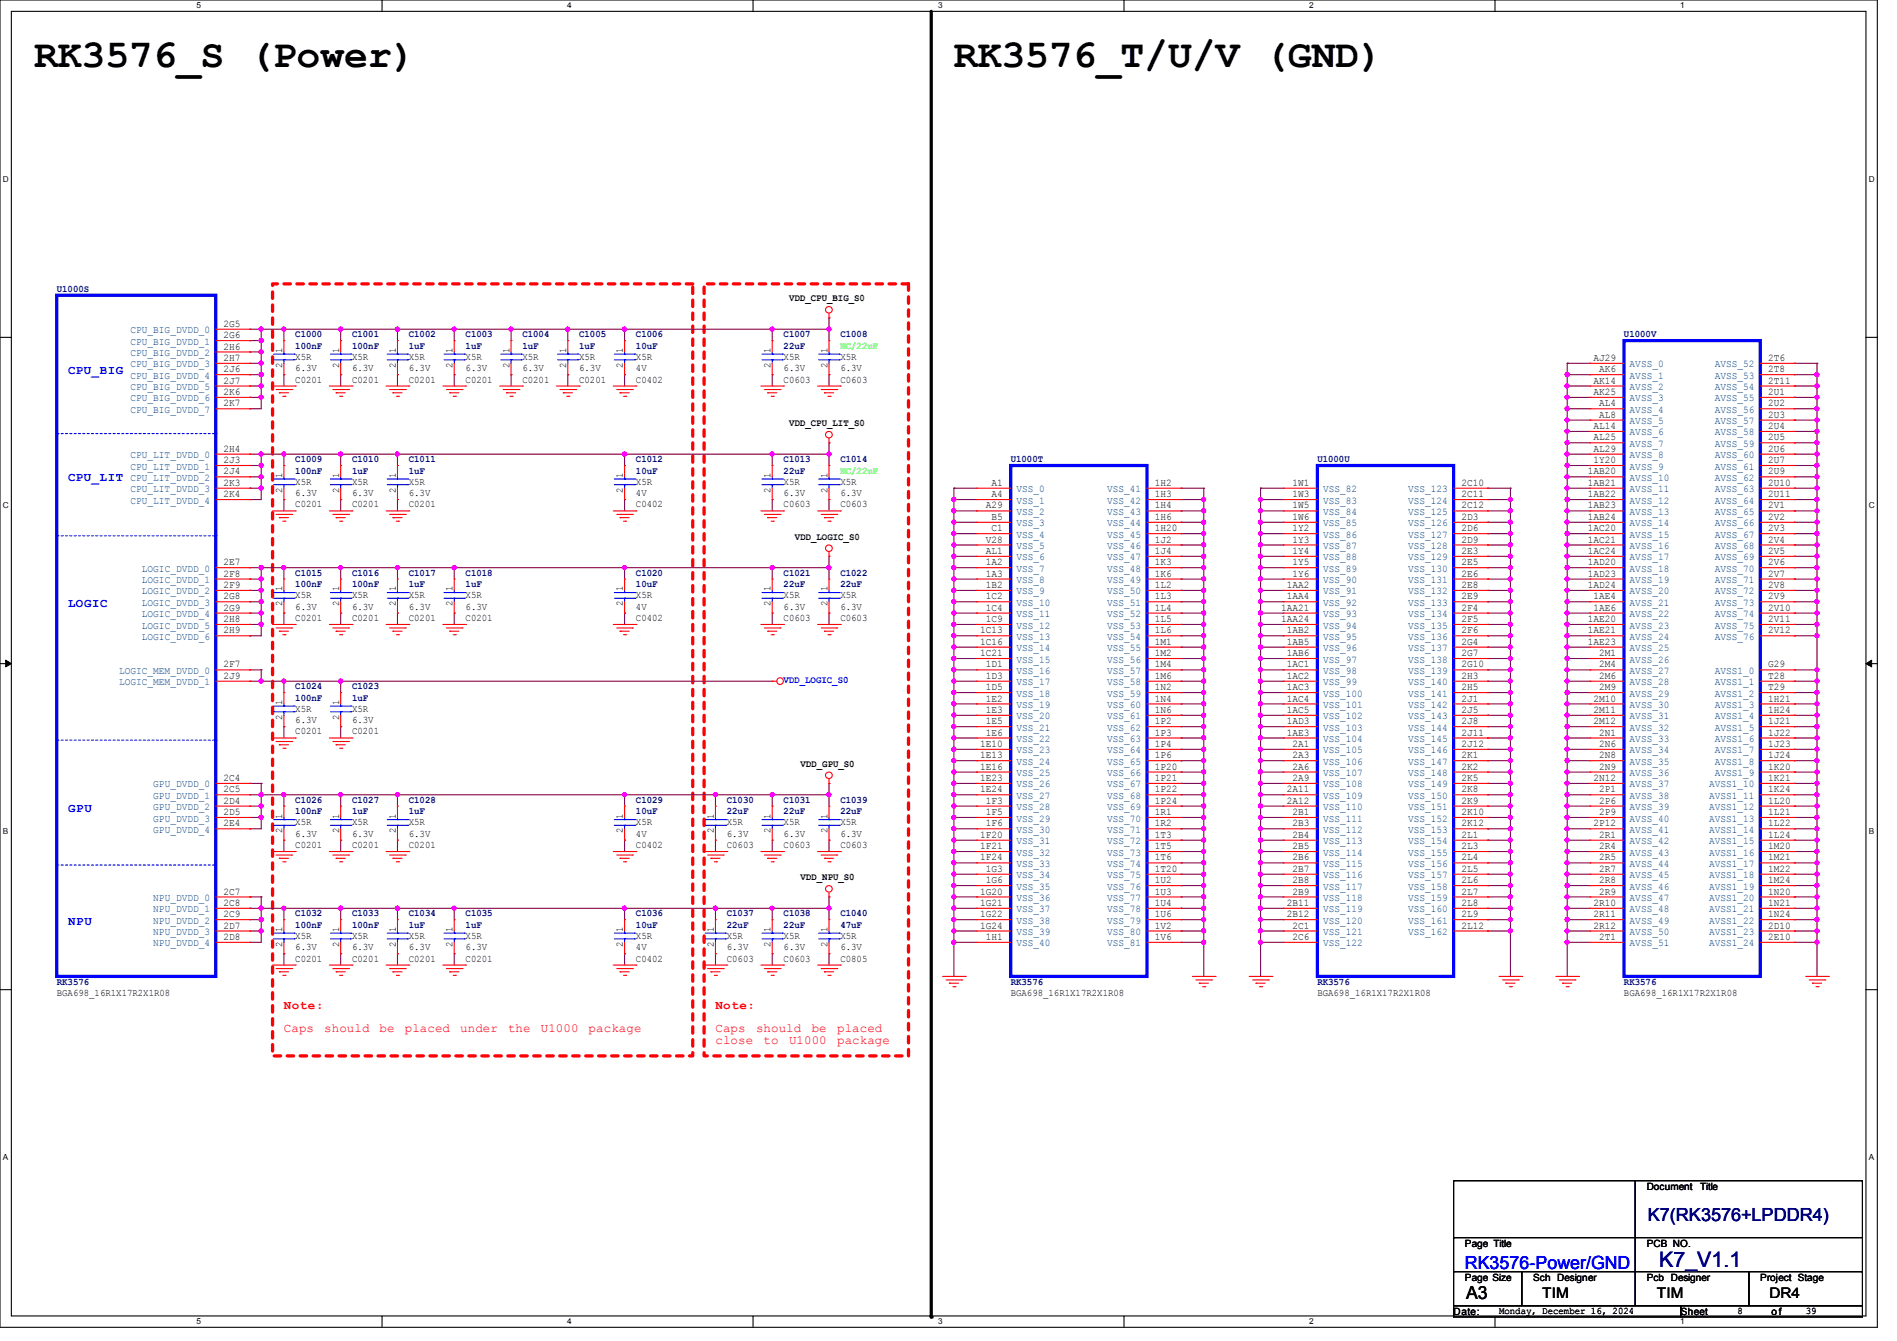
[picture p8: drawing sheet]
<svg xmlns="http://www.w3.org/2000/svg" width="297mm" height="210mm" viewBox="0 0 297 210" stroke-linecap="round" stroke-linejoin="round" font-family="sans-serif">
<defs><g id="words">
<g font-size="6.2">
<text x="5.3" y="10.5">RK3576_S (Power)</text>
<text x="149.4" y="10.5">RK3576_T/U/V (GND)</text>
</g>
<text font-size="3.3" fill="#0000a0" x="259.8" y="198.4">K7_V1.1</text>
<text font-size="2.8" fill="#000080" x="258" y="191.2">K7(RK3576+LPDDR4)</text>
<text font-size="2.8" fill="#00f" x="229.4" y="198.7">RK3576-Power/GND</text>
<text font-size="2.8" x="229.5" y="203.5">A3</text>
<g font-size="2.3">
<text x="241.5" y="203.3">TIM</text>
<text x="259.4" y="203.3">TIM</text>
<text x="277" y="203.3">DR4</text>
</g>
<g font-size="1.9" fill="#00f">
<text x="10.7" y="58.5">CPU_BIG</text>
<text x="10.7" y="75.4">CPU_LIT</text>
<text x="10.7" y="95.1">LOGIC</text>
<text x="10.7" y="127.1">GPU</text>
<text x="10.7" y="144.9">NPU</text>
</g>
<g font-size="1.9" fill="#f00">
<text x="44.4" y="161.5">Caps</text>
<text x="44.4" y="158.1">Note:</text>
<text x="50.8" y="161.5">should</text>
<text x="59.4" y="161.5">be</text>
<text x="63.4" y="161.5">placed</text>
<text x="72.1" y="161.5">under</text>
<text x="79.5" y="161.5">the</text>
<text x="84.7" y="161.5">U1000</text>
<text x="92.2" y="161.5">package</text>
<text x="112" y="158.1">Note:</text>
<text x="112" y="161.5">Caps</text>
<text x="118.4" y="161.5">should</text>
<text x="127.1" y="161.5">be</text>
<text x="131.1" y="161.5">placed</text>
<text x="112" y="163.5">close</text>
<text x="119.5" y="163.5">to</text>
<text x="123.5" y="163.5">U1000</text>
<text x="131.1" y="163.5">package</text>
</g>
<g font-size="1.6" fill="#000080">
<text x="8.9" y="45.7">U1000S</text>
<text x="46.2" y="52.8">C1000</text>
<text x="55.1" y="52.8">C1001</text>
<text x="64" y="52.8">C1002</text>
<text x="72.9" y="52.8">C1003</text>
<text x="81.8" y="52.8">C1004</text>
<text x="90.7" y="52.8">C1005</text>
<text x="99.6" y="52.8">C1006</text>
<text x="122.7" y="52.8">C1007</text>
<text x="131.6" y="52.8">C1008</text>
<text x="254.3" y="52.8">U1000V</text>
<text x="46.2" y="54.6">100nF</text>
<text x="55.1" y="54.6">100nF</text>
<text x="64" y="54.6">1uF</text>
<text x="72.9" y="54.6">1uF</text>
<text x="81.8" y="54.6">1uF</text>
<text x="90.7" y="54.6">1uF</text>
<text x="99.6" y="54.6">10uF</text>
<text x="122.7" y="54.6">22uF</text>
<text x="46.2" y="72.4">C1009</text>
<text x="46.2" y="74.2">100nF</text>
<text x="55.1" y="72.4">C1010</text>
<text x="55.1" y="74.2">1uF</text>
<text x="64" y="72.4">C1011</text>
<text x="64" y="74.2">1uF</text>
<text x="99.6" y="72.4">C1012</text>
<text x="99.6" y="74.2">10uF</text>
<text x="122.7" y="72.4">C1013</text>
<text x="122.7" y="74.2">22uF</text>
<text x="131.6" y="72.4">C1014</text>
<text x="158.2" y="72.4">U1000T</text>
<text x="206.2" y="72.4">U1000U</text>
<text x="46.2" y="90.2">C1015</text>
<text x="46.2" y="91.9">100nF</text>
<text x="55.1" y="90.2">C1016</text>
<text x="55.1" y="91.9">100nF</text>
<text x="64" y="90.2">C1017</text>
<text x="64" y="91.9">1uF</text>
<text x="72.9" y="90.2">C1018</text>
<text x="72.9" y="91.9">1uF</text>
<text x="99.6" y="90.2">C1020</text>
<text x="99.6" y="91.9">10uF</text>
<text x="122.7" y="90.2">C1021</text>
<text x="122.7" y="91.9">22uF</text>
<text x="131.6" y="90.2">C1022</text>
<text x="131.6" y="91.9">22uF</text>
<text x="46.2" y="107.9">C1024</text>
<text x="55.1" y="107.9">C1023</text>
<text x="46.2" y="109.7">100nF</text>
<text x="55.1" y="109.7">1uF</text>
<text x="46.2" y="125.7">C1026</text>
<text x="55.1" y="125.7">C1027</text>
<text x="64" y="125.7">C1028</text>
<text x="99.6" y="125.7">C1029</text>
<text x="113.8" y="125.7">C1030</text>
<text x="122.7" y="125.7">C1031</text>
<text x="131.6" y="125.7">C1039</text>
<text x="46.2" y="127.5">100nF</text>
<text x="55.1" y="127.5">1uF</text>
<text x="64" y="127.5">1uF</text>
<text x="99.6" y="127.5">10uF</text>
<text x="113.8" y="127.5">22uF</text>
<text x="122.7" y="127.5">22uF</text>
<text x="131.6" y="127.5">22uF</text>
<text x="46.2" y="143.5">C1032</text>
<text x="55.1" y="143.5">C1033</text>
<text x="64" y="143.5">C1034</text>
<text x="72.9" y="143.5">C1035</text>
<text x="99.6" y="143.5">C1036</text>
<text x="113.8" y="143.5">C1037</text>
<text x="122.7" y="143.5">C1038</text>
<text x="131.6" y="143.5">C1040</text>
<text x="46.2" y="145.3">100nF</text>
<text x="55.1" y="145.3">100nF</text>
<text x="64" y="145.3">1uF</text>
<text x="72.9" y="145.3">1uF</text>
<text x="99.6" y="145.3">10uF</text>
<text x="113.8" y="145.3">22uF</text>
<text x="122.7" y="145.3">22uF</text>
<text x="131.6" y="145.3">47uF</text>
<text x="8.9" y="154.2">RK3576</text>
<text x="158.2" y="154.2">RK3576</text>
<text x="206.2" y="154.2">RK3576</text>
<text x="254.3" y="154.2">RK3576</text>
</g>
<g font-size="1.6">
<text x="123.6" y="47.2">VDD_CPU_BIG_S0</text>
<text x="35" y="51.2">2G5</text>
<text x="35" y="53">2G6</text>
<text x="35" y="54.7">2H6</text>
<text x="35" y="56.5">2H7</text>
<text x="35" y="58.3">2J6</text>
<text x="44.2" y="57.6" transform="rotate(-90 44.2 57.6)">2</text>
<text x="44.2" y="55.3" transform="rotate(-90 44.2 55.3)">1</text>
<text x="46.2" y="59.9">C0201</text>
<text x="46.2" y="56.3">X5R</text>
<text x="46.2" y="58.1">6.3V</text>
<text x="53.1" y="57.6" transform="rotate(-90 53.1 57.6)">2</text>
<text x="53.1" y="55.3" transform="rotate(-90 53.1 55.3)">1</text>
<text x="55.1" y="59.9">C0201</text>
<text x="55.1" y="56.3">X5R</text>
<text x="55.1" y="58.1">6.3V</text>
<text x="62" y="57.6" transform="rotate(-90 62 57.6)">2</text>
<text x="62" y="55.3" transform="rotate(-90 62 55.3)">1</text>
<text x="64" y="59.9">C0201</text>
<text x="64" y="56.3">X5R</text>
<text x="64" y="58.1">6.3V</text>
<text x="70.9" y="57.6" transform="rotate(-90 70.9 57.6)">2</text>
<text x="70.9" y="55.3" transform="rotate(-90 70.9 55.3)">1</text>
<text x="72.9" y="59.9">C0201</text>
<text x="72.9" y="56.3">X5R</text>
<text x="72.9" y="58.1">6.3V</text>
<text x="79.8" y="57.6" transform="rotate(-90 79.8 57.6)">2</text>
<text x="79.8" y="55.3" transform="rotate(-90 79.8 55.3)">1</text>
<text x="81.8" y="59.9">C0201</text>
<text x="81.8" y="56.3">X5R</text>
<text x="81.8" y="58.1">6.3V</text>
<text x="88.6" y="57.6" transform="rotate(-90 88.6 57.6)">2</text>
<text x="88.6" y="55.3" transform="rotate(-90 88.6 55.3)">1</text>
<text x="90.7" y="59.9">C0201</text>
<text x="90.7" y="56.3">X5R</text>
<text x="90.7" y="58.1">6.3V</text>
<text x="97.5" y="57.6" transform="rotate(-90 97.5 57.6)">2</text>
<text x="97.5" y="55.3" transform="rotate(-90 97.5 55.3)">1</text>
<text x="99.6" y="59.9">C0402</text>
<text x="99.6" y="56.3">X5R</text>
<text x="99.6" y="58.1">4V</text>
<text x="120.6" y="57.6" transform="rotate(-90 120.6 57.6)">2</text>
<text x="120.6" y="55.3" transform="rotate(-90 120.6 55.3)">1</text>
<text x="122.7" y="59.9">C0603</text>
<text x="122.7" y="56.3">X5R</text>
<text x="122.7" y="58.1">6.3V</text>
<text x="129.5" y="57.6" transform="rotate(-90 129.5 57.6)">2</text>
<text x="129.5" y="55.3" transform="rotate(-90 129.5 55.3)">1</text>
<text x="131.6" y="59.9">C0603</text>
<text x="131.6" y="56.3">X5R</text>
<text x="131.6" y="58.1">6.3V</text>
<text x="249.5" y="56.5">AJ29</text>
<text x="250.4" y="58.3">AK6</text>
<text x="276.8" y="56.5">2T6</text>
<text x="276.8" y="58.3">2T8</text>
<text x="35" y="60.1">2J7</text>
<text x="35" y="61.8">2K6</text>
<text x="35" y="63.6">2K7</text>
<text x="249.5" y="60.1">AK14</text>
<text x="249.5" y="61.8">AK25</text>
<text x="250.4" y="63.6">AL4</text>
<text x="250.4" y="65.4">AL8</text>
<text x="276.8" y="60.1">2T11</text>
<text x="276.8" y="61.8">2U1</text>
<text x="276.8" y="63.6">2U2</text>
<text x="276.8" y="65.4">2U3</text>
<text x="35" y="70.7">2H4</text>
<text x="123.6" y="66.7">VDD_CPU_LIT_S0</text>
<text x="249.5" y="67.2">AL14</text>
<text x="249.5" y="69">AL25</text>
<text x="249.5" y="70.7">AL29</text>
<text x="276.8" y="67.2">2U4</text>
<text x="276.8" y="69">2U5</text>
<text x="276.8" y="70.7">2U6</text>
<text x="35" y="72.5">2J3</text>
<text x="35" y="74.3">2J4</text>
<text x="35" y="76.1">2K3</text>
<text x="35" y="77.9">2K4</text>
<text x="44.2" y="77.2" transform="rotate(-90 44.2 77.2)">2</text>
<text x="44.2" y="74.8" transform="rotate(-90 44.2 74.8)">1</text>
<text x="46.2" y="75.9">X5R</text>
<text x="46.2" y="77.7">6.3V</text>
<text x="53.1" y="77.2" transform="rotate(-90 53.1 77.2)">2</text>
<text x="53.1" y="74.8" transform="rotate(-90 53.1 74.8)">1</text>
<text x="55.1" y="75.9">X5R</text>
<text x="55.1" y="77.7">6.3V</text>
<text x="62" y="77.2" transform="rotate(-90 62 77.2)">2</text>
<text x="62" y="74.8" transform="rotate(-90 62 74.8)">1</text>
<text x="64" y="75.9">X5R</text>
<text x="64" y="77.7">6.3V</text>
<text x="97.5" y="77.2" transform="rotate(-90 97.5 77.2)">2</text>
<text x="97.5" y="74.8" transform="rotate(-90 97.5 74.8)">1</text>
<text x="99.6" y="75.9">X5R</text>
<text x="99.6" y="77.7">4V</text>
<text x="120.6" y="77.2" transform="rotate(-90 120.6 77.2)">2</text>
<text x="120.6" y="74.8" transform="rotate(-90 120.6 74.8)">1</text>
<text x="122.7" y="75.9">X5R</text>
<text x="122.7" y="77.7">6.3V</text>
<text x="129.5" y="77.2" transform="rotate(-90 129.5 77.2)">2</text>
<text x="129.5" y="74.8" transform="rotate(-90 129.5 74.8)">1</text>
<text x="131.6" y="75.9">X5R</text>
<text x="131.6" y="77.7">6.3V</text>
<text x="155.2" y="76.1">A1</text>
<text x="155.2" y="77.9">A4</text>
<text x="180.8" y="76.1">1H2</text>
<text x="180.8" y="77.9">1H3</text>
<text x="202.4" y="76.1">1W1</text>
<text x="202.4" y="77.9">1W3</text>
<text x="228.8" y="76.1">2C10</text>
<text x="228.8" y="77.9">2C11</text>
<text x="248.6" y="74.3">1AB20</text>
<text x="248.6" y="76.1">1AB21</text>
<text x="248.6" y="77.9">1AB22</text>
<text x="249.5" y="72.5">1Y20</text>
<text x="276.8" y="72.5">2U7</text>
<text x="276.8" y="74.3">2U9</text>
<text x="276.8" y="76.1">2U10</text>
<text x="276.8" y="77.9">2U11</text>
<text x="46.2" y="79.5">C0201</text>
<text x="55.1" y="79.5">C0201</text>
<text x="64" y="79.5">C0201</text>
<text x="99.6" y="79.5">C0402</text>
<text x="122.7" y="79.5">C0603</text>
<text x="131.6" y="79.5">C0603</text>
<text x="154.3" y="79.6">A29</text>
<text x="155.2" y="81.4">B5</text>
<text x="155.2" y="83.2">C1</text>
<text x="180.8" y="79.6">1H4</text>
<text x="180.8" y="81.4">1H6</text>
<text x="180.8" y="83.2">1H20</text>
<text x="202.4" y="79.6">1W5</text>
<text x="202.4" y="81.4">1W6</text>
<text x="202.4" y="83.2">1Y2</text>
<text x="228.8" y="79.6">2C12</text>
<text x="228.8" y="81.4">2D3</text>
<text x="228.8" y="83.2">2D6</text>
<text x="248.6" y="79.6">1AB23</text>
<text x="248.6" y="81.4">1AB24</text>
<text x="248.6" y="83.2">1AC20</text>
<text x="276.8" y="79.6">2V1</text>
<text x="276.8" y="81.4">2V2</text>
<text x="276.8" y="83.2">2V3</text>
<text x="35" y="88.5">2E7</text>
<text x="124.5" y="84.5">VDD_LOGIC_S0</text>
<text x="154.3" y="85">V28</text>
<text x="154.3" y="86.7">AL1</text>
<text x="154.3" y="88.5">1A2</text>
<text x="180.8" y="85">1J2</text>
<text x="180.8" y="86.7">1J4</text>
<text x="180.8" y="88.5">1K3</text>
<text x="202.4" y="85">1Y3</text>
<text x="202.4" y="86.7">1Y4</text>
<text x="202.4" y="88.5">1Y5</text>
<text x="228.8" y="85">2D9</text>
<text x="228.8" y="86.7">2E3</text>
<text x="228.8" y="88.5">2E5</text>
<text x="248.6" y="85">1AC21</text>
<text x="248.6" y="86.7">1AC24</text>
<text x="248.6" y="88.5">1AD20</text>
<text x="276.8" y="85">2V4</text>
<text x="276.8" y="86.7">2V5</text>
<text x="276.8" y="88.5">2V6</text>
<text x="35" y="90.3">2F8</text>
<text x="35" y="92.1">2F9</text>
<text x="35" y="93.9">2G8</text>
<text x="35" y="95.6">2G9</text>
<text x="44.2" y="95" transform="rotate(-90 44.2 95)">2</text>
<text x="44.2" y="92.6" transform="rotate(-90 44.2 92.6)">1</text>
<text x="46.2" y="93.7">X5R</text>
<text x="46.2" y="95.5">6.3V</text>
<text x="53.1" y="95" transform="rotate(-90 53.1 95)">2</text>
<text x="53.1" y="92.6" transform="rotate(-90 53.1 92.6)">1</text>
<text x="55.1" y="93.7">X5R</text>
<text x="55.1" y="95.5">6.3V</text>
<text x="62" y="95" transform="rotate(-90 62 95)">2</text>
<text x="62" y="92.6" transform="rotate(-90 62 92.6)">1</text>
<text x="64" y="93.7">X5R</text>
<text x="64" y="95.5">6.3V</text>
<text x="70.9" y="95" transform="rotate(-90 70.9 95)">2</text>
<text x="70.9" y="92.6" transform="rotate(-90 70.9 92.6)">1</text>
<text x="72.9" y="93.7">X5R</text>
<text x="72.9" y="95.5">6.3V</text>
<text x="97.5" y="95" transform="rotate(-90 97.5 95)">2</text>
<text x="97.5" y="92.6" transform="rotate(-90 97.5 92.6)">1</text>
<text x="99.6" y="93.7">X5R</text>
<text x="99.6" y="95.5">4V</text>
<text x="120.6" y="95" transform="rotate(-90 120.6 95)">2</text>
<text x="120.6" y="92.6" transform="rotate(-90 120.6 92.6)">1</text>
<text x="122.7" y="93.7">X5R</text>
<text x="122.7" y="95.5">6.3V</text>
<text x="129.5" y="95" transform="rotate(-90 129.5 95)">2</text>
<text x="129.5" y="92.6" transform="rotate(-90 129.5 92.6)">1</text>
<text x="131.6" y="93.7">X5R</text>
<text x="131.6" y="95.5">6.3V</text>
<text x="154.3" y="90.3">1A3</text>
<text x="154.3" y="92.1">1B2</text>
<text x="154.3" y="93.9">1C2</text>
<text x="154.3" y="95.6">1C4</text>
<text x="180.8" y="90.3">1K6</text>
<text x="180.8" y="92.1">1L2</text>
<text x="180.8" y="93.9">1L3</text>
<text x="180.8" y="95.6">1L4</text>
<text x="200.6" y="95.6">1AA21</text>
<text x="201.5" y="92.1">1AA2</text>
<text x="201.5" y="93.9">1AA4</text>
<text x="202.4" y="90.3">1Y6</text>
<text x="228.8" y="90.3">2E6</text>
<text x="228.8" y="92.1">2E8</text>
<text x="228.8" y="93.9">2E9</text>
<text x="228.8" y="95.6">2F4</text>
<text x="248.6" y="90.3">1AD23</text>
<text x="248.6" y="92.1">1AD24</text>
<text x="249.5" y="93.9">1AE4</text>
<text x="249.5" y="95.6">1AE6</text>
<text x="276.8" y="90.3">2V7</text>
<text x="276.8" y="92.1">2V8</text>
<text x="276.8" y="93.9">2V9</text>
<text x="276.8" y="95.6">2V10</text>
<text x="35" y="97.4">2H8</text>
<text x="35" y="99.2">2H9</text>
<text x="46.2" y="97.2">C0201</text>
<text x="55.1" y="97.2">C0201</text>
<text x="64" y="97.2">C0201</text>
<text x="72.9" y="97.2">C0201</text>
<text x="99.6" y="97.2">C0402</text>
<text x="122.7" y="97.2">C0603</text>
<text x="131.6" y="97.2">C0603</text>
<text x="153.5" y="99.2">1C13</text>
<text x="153.5" y="101">1C16</text>
<text x="154.3" y="97.4">1C9</text>
<text x="180.8" y="97.4">1L5</text>
<text x="180.8" y="99.2">1L6</text>
<text x="180.8" y="101">1M1</text>
<text x="200.6" y="97.4">1AA24</text>
<text x="201.5" y="99.2">1AB2</text>
<text x="201.5" y="101">1AB5</text>
<text x="228.8" y="97.4">2F5</text>
<text x="228.8" y="99.2">2F6</text>
<text x="228.8" y="101">2G4</text>
<text x="248.6" y="97.4">1AE20</text>
<text x="248.6" y="99.2">1AE21</text>
<text x="248.6" y="101">1AE23</text>
<text x="276.8" y="97.4">2V11</text>
<text x="276.8" y="99.2">2V12</text>
<text x="35" y="104.5">2F7</text>
<text x="35" y="106.3">2J9</text>
<text x="153.5" y="102.7">1C21</text>
<text x="154.3" y="104.5">1D1</text>
<text x="154.3" y="106.3">1D3</text>
<text x="180.8" y="102.7">1M2</text>
<text x="180.8" y="104.5">1M4</text>
<text x="180.8" y="106.3">1M6</text>
<text x="201.5" y="102.7">1AB6</text>
<text x="201.5" y="104.5">1AC1</text>
<text x="201.5" y="106.3">1AC2</text>
<text x="228.8" y="102.7">2G7</text>
<text x="228.8" y="104.5">2G10</text>
<text x="228.8" y="106.3">2H3</text>
<text x="250.4" y="102.7">2M1</text>
<text x="250.4" y="104.5">2M4</text>
<text x="250.4" y="106.3">2M6</text>
<text x="276.8" y="104.5">G29</text>
<text x="276.8" y="106.3">T28</text>
<text x="44.2" y="112.7" transform="rotate(-90 44.2 112.7)">2</text>
<text x="44.2" y="110.4" transform="rotate(-90 44.2 110.4)">1</text>
<text x="46.2" y="111.5">X5R</text>
<text x="46.2" y="113.2">6.3V</text>
<text x="53.1" y="112.7" transform="rotate(-90 53.1 112.7)">2</text>
<text x="53.1" y="110.4" transform="rotate(-90 53.1 110.4)">1</text>
<text x="55.1" y="111.5">X5R</text>
<text x="55.1" y="113.2">6.3V</text>
<text x="154.3" y="108.1">1D5</text>
<text x="154.3" y="109.9">1E2</text>
<text x="154.3" y="111.6">1E3</text>
<text x="154.3" y="113.4">1E5</text>
<text x="180.8" y="108.1">1N2</text>
<text x="180.8" y="109.9">1N4</text>
<text x="180.8" y="111.6">1N6</text>
<text x="180.8" y="113.4">1P2</text>
<text x="201.5" y="108.1">1AC3</text>
<text x="201.5" y="109.9">1AC4</text>
<text x="201.5" y="111.6">1AC5</text>
<text x="201.5" y="113.4">1AD3</text>
<text x="228.8" y="108.1">2H5</text>
<text x="228.8" y="109.9">2J1</text>
<text x="228.8" y="111.6">2J5</text>
<text x="228.8" y="113.4">2J8</text>
<text x="249.5" y="109.9">2M10</text>
<text x="249.5" y="111.6">2M11</text>
<text x="249.5" y="113.4">2M12</text>
<text x="250.4" y="108.1">2M9</text>
<text x="276.8" y="108.1">T29</text>
<text x="276.8" y="109.9">1H21</text>
<text x="276.8" y="111.6">1H24</text>
<text x="276.8" y="113.4">1J21</text>
<text x="46.2" y="115">C0201</text>
<text x="55.1" y="115">C0201</text>
<text x="153.5" y="117">1E10</text>
<text x="153.5" y="118.7">1E13</text>
<text x="154.3" y="115.2">1E6</text>
<text x="180.8" y="115.2">1P3</text>
<text x="180.8" y="117">1P4</text>
<text x="180.8" y="118.7">1P6</text>
<text x="201.5" y="115.2">1AE3</text>
<text x="202.4" y="117">2A1</text>
<text x="202.4" y="118.7">2A3</text>
<text x="228.8" y="115.2">2J11</text>
<text x="228.8" y="117">2J12</text>
<text x="228.8" y="118.7">2K1</text>
<text x="250.4" y="115.2">2N1</text>
<text x="250.4" y="117">2N6</text>
<text x="250.4" y="118.7">2N8</text>
<text x="276.8" y="115.2">1J22</text>
<text x="276.8" y="117">1J23</text>
<text x="276.8" y="118.7">1J24</text>
<text x="35" y="122.3">2C4</text>
<text x="35" y="124.1">2C5</text>
<text x="35" y="125.9">2D4</text>
<text x="125.3" y="120.1">VDD_GPU_S0</text>
<text x="153.5" y="120.5">1E16</text>
<text x="153.5" y="122.3">1E23</text>
<text x="153.5" y="124.1">1E24</text>
<text x="154.3" y="125.9">1F3</text>
<text x="180.8" y="120.5">1P20</text>
<text x="180.8" y="122.3">1P21</text>
<text x="180.8" y="124.1">1P22</text>
<text x="180.8" y="125.9">1P24</text>
<text x="201.5" y="124.1">2A11</text>
<text x="201.5" y="125.9">2A12</text>
<text x="202.4" y="120.5">2A6</text>
<text x="202.4" y="122.3">2A9</text>
<text x="228.8" y="120.5">2K2</text>
<text x="228.8" y="122.3">2K5</text>
<text x="228.8" y="124.1">2K8</text>
<text x="228.8" y="125.9">2K9</text>
<text x="249.5" y="122.3">2N12</text>
<text x="250.4" y="120.5">2N9</text>
<text x="250.4" y="124.1">2P1</text>
<text x="250.4" y="125.9">2P6</text>
<text x="276.8" y="120.5">1K20</text>
<text x="276.8" y="122.3">1K21</text>
<text x="276.8" y="124.1">1K24</text>
<text x="276.8" y="125.9">1L20</text>
<text x="35" y="127.6">2D5</text>
<text x="35" y="129.4">2E4</text>
<text x="44.2" y="130.5" transform="rotate(-90 44.2 130.5)">2</text>
<text x="44.2" y="128.2" transform="rotate(-90 44.2 128.2)">1</text>
<text x="46.2" y="129.2">X5R</text>
<text x="46.2" y="131">6.3V</text>
<text x="53.1" y="130.5" transform="rotate(-90 53.1 130.5)">2</text>
<text x="53.1" y="128.2" transform="rotate(-90 53.1 128.2)">1</text>
<text x="55.1" y="129.2">X5R</text>
<text x="55.1" y="131">6.3V</text>
<text x="62" y="130.5" transform="rotate(-90 62 130.5)">2</text>
<text x="62" y="128.2" transform="rotate(-90 62 128.2)">1</text>
<text x="64" y="129.2">X5R</text>
<text x="64" y="131">6.3V</text>
<text x="97.5" y="130.5" transform="rotate(-90 97.5 130.5)">2</text>
<text x="97.5" y="128.2" transform="rotate(-90 97.5 128.2)">1</text>
<text x="99.6" y="129.2">X5R</text>
<text x="99.6" y="131">4V</text>
<text x="111.8" y="130.5" transform="rotate(-90 111.8 130.5)">2</text>
<text x="111.8" y="128.2" transform="rotate(-90 111.8 128.2)">1</text>
<text x="113.8" y="129.2">X5R</text>
<text x="113.8" y="131">6.3V</text>
<text x="120.6" y="130.5" transform="rotate(-90 120.6 130.5)">2</text>
<text x="120.6" y="128.2" transform="rotate(-90 120.6 128.2)">1</text>
<text x="122.7" y="129.2">X5R</text>
<text x="122.7" y="131">6.3V</text>
<text x="129.5" y="130.5" transform="rotate(-90 129.5 130.5)">2</text>
<text x="129.5" y="128.2" transform="rotate(-90 129.5 128.2)">1</text>
<text x="131.6" y="129.2">X5R</text>
<text x="131.6" y="131">6.3V</text>
<text x="153.5" y="131.2">1F20</text>
<text x="154.3" y="127.6">1F5</text>
<text x="154.3" y="129.4">1F6</text>
<text x="180.8" y="127.6">1R1</text>
<text x="180.8" y="129.4">1R2</text>
<text x="180.8" y="131.2">1T3</text>
<text x="202.4" y="127.6">2B1</text>
<text x="202.4" y="129.4">2B3</text>
<text x="202.4" y="131.2">2B4</text>
<text x="228.8" y="127.6">2K10</text>
<text x="228.8" y="129.4">2K12</text>
<text x="228.8" y="131.2">2L1</text>
<text x="249.5" y="129.4">2P12</text>
<text x="250.4" y="127.6">2P9</text>
<text x="250.4" y="131.2">2R1</text>
<text x="276.8" y="127.6">1L21</text>
<text x="276.8" y="129.4">1L22</text>
<text x="276.8" y="131.2">1L24</text>
<text x="46.2" y="132.8">C0201</text>
<text x="55.1" y="132.8">C0201</text>
<text x="64" y="132.8">C0201</text>
<text x="99.6" y="132.8">C0402</text>
<text x="113.8" y="132.8">C0603</text>
<text x="122.7" y="132.8">C0603</text>
<text x="125.3" y="137.8">VDD_NPU_S0</text>
<text x="131.6" y="132.8">C0603</text>
<text x="153.5" y="133">1F21</text>
<text x="153.5" y="134.7">1F24</text>
<text x="154.3" y="136.5">1G3</text>
<text x="180.8" y="133">1T5</text>
<text x="180.8" y="134.7">1T6</text>
<text x="180.8" y="136.5">1T20</text>
<text x="202.4" y="133">2B5</text>
<text x="202.4" y="134.7">2B6</text>
<text x="202.4" y="136.5">2B7</text>
<text x="228.8" y="133">2L3</text>
<text x="228.8" y="134.7">2L4</text>
<text x="228.8" y="136.5">2L5</text>
<text x="250.4" y="133">2R4</text>
<text x="250.4" y="134.7">2R5</text>
<text x="250.4" y="136.5">2R7</text>
<text x="276.8" y="133">1M20</text>
<text x="276.8" y="134.7">1M21</text>
<text x="276.8" y="136.5">1M22</text>
<text x="35" y="140.1">2C7</text>
<text x="35" y="141.9">2C8</text>
<text x="35" y="143.6">2C9</text>
<text x="153.5" y="140.1">1G20</text>
<text x="153.5" y="141.9">1G21</text>
<text x="153.5" y="143.6">1G22</text>
<text x="154.3" y="138.3">1G6</text>
<text x="180.8" y="138.3">1U2</text>
<text x="180.8" y="140.1">1U3</text>
<text x="180.8" y="141.9">1U4</text>
<text x="180.8" y="143.6">1U6</text>
<text x="201.5" y="141.9">2B11</text>
<text x="201.5" y="143.6">2B12</text>
<text x="202.4" y="138.3">2B8</text>
<text x="202.4" y="140.1">2B9</text>
<text x="228.8" y="138.3">2L6</text>
<text x="228.8" y="140.1">2L7</text>
<text x="228.8" y="141.9">2L8</text>
<text x="228.8" y="143.6">2L9</text>
<text x="249.5" y="141.9">2R10</text>
<text x="249.5" y="143.6">2R11</text>
<text x="250.4" y="138.3">2R8</text>
<text x="250.4" y="140.1">2R9</text>
<text x="276.8" y="138.3">1M24</text>
<text x="276.8" y="140.1">1N20</text>
<text x="276.8" y="141.9">1N21</text>
<text x="276.8" y="143.6">1N24</text>
<text x="35" y="145.4">2D7</text>
<text x="35" y="147.2">2D8</text>
<text x="44.2" y="148.3" transform="rotate(-90 44.2 148.3)">2</text>
<text x="44.2" y="146" transform="rotate(-90 44.2 146)">1</text>
<text x="46.2" y="147">X5R</text>
<text x="46.2" y="148.8">6.3V</text>
<text x="53.1" y="148.3" transform="rotate(-90 53.1 148.3)">2</text>
<text x="53.1" y="146" transform="rotate(-90 53.1 146)">1</text>
<text x="55.1" y="147">X5R</text>
<text x="55.1" y="148.8">6.3V</text>
<text x="62" y="148.3" transform="rotate(-90 62 148.3)">2</text>
<text x="62" y="146" transform="rotate(-90 62 146)">1</text>
<text x="64" y="147">X5R</text>
<text x="64" y="148.8">6.3V</text>
<text x="70.9" y="148.3" transform="rotate(-90 70.9 148.3)">2</text>
<text x="70.9" y="146" transform="rotate(-90 70.9 146)">1</text>
<text x="72.9" y="147">X5R</text>
<text x="72.9" y="148.8">6.3V</text>
<text x="97.5" y="148.3" transform="rotate(-90 97.5 148.3)">2</text>
<text x="97.5" y="146" transform="rotate(-90 97.5 146)">1</text>
<text x="99.6" y="147">X5R</text>
<text x="99.6" y="148.8">4V</text>
<text x="111.8" y="148.3" transform="rotate(-90 111.8 148.3)">2</text>
<text x="111.8" y="146" transform="rotate(-90 111.8 146)">1</text>
<text x="113.8" y="147">X5R</text>
<text x="113.8" y="148.8">6.3V</text>
<text x="120.6" y="148.3" transform="rotate(-90 120.6 148.3)">2</text>
<text x="120.6" y="146" transform="rotate(-90 120.6 146)">1</text>
<text x="122.7" y="147">X5R</text>
<text x="122.7" y="148.8">6.3V</text>
<text x="129.5" y="148.3" transform="rotate(-90 129.5 148.3)">2</text>
<text x="129.5" y="146" transform="rotate(-90 129.5 146)">1</text>
<text x="131.6" y="147">X5R</text>
<text x="131.6" y="148.8">6.3V</text>
<text x="153.5" y="145.4">1G24</text>
<text x="154.3" y="147.2">1H1</text>
<text x="180.8" y="145.4">1V2</text>
<text x="180.8" y="147.2">1V6</text>
<text x="202.4" y="145.4">2C1</text>
<text x="202.4" y="147.2">2C6</text>
<text x="228.8" y="145.4">2L12</text>
<text x="249.5" y="145.4">2R12</text>
<text x="250.4" y="147.2">2T1</text>
<text x="276.8" y="145.4">2D10</text>
<text x="276.8" y="147.2">2E10</text>
<text x="8.9" y="155.9">BGA698_16R1X17R2X1R08</text>
<text x="46.2" y="150.6">C0201</text>
<text x="55.1" y="150.6">C0201</text>
<text x="64" y="150.6">C0201</text>
<text x="72.9" y="150.6">C0201</text>
<text x="99.6" y="150.6">C0402</text>
<text x="113.8" y="150.6">C0603</text>
<text x="122.7" y="150.6">C0603</text>
<text x="131.6" y="150.6">C0805</text>
<text x="158.2" y="155.9">BGA698_16R1X17R2X1R08</text>
<text x="206.2" y="155.9">BGA698_16R1X17R2X1R08</text>
<text x="254.3" y="155.9">BGA698_16R1X17R2X1R08</text>
<text x="257.8" y="186.4">Document</text>
<text x="266.2" y="186.4">Title</text>
<text x="229.4" y="195.2">Page Title</text>
<text x="257.8" y="195.2">PCB NO.</text>
<text x="229.4" y="200.6">Page Size</text>
<text x="240" y="200.6">Sch Designer</text>
<text x="257.8" y="200.6">Pcb Designer</text>
<text x="275.6" y="200.6">Project Stage</text>
<text x="227.6" y="205.9">Date:</text>
<text x="234.7" y="205.7">Monday, December 16, 2024</text>
<text x="263.1" y="205.9">Sheet</text>
<text x="272" y="205.7">8</text>
<text x="277.4" y="205.9">o f</text>
<text x="282.7" y="205.7">39</text>
</g>
<g font-size="1.6" fill="#004080">
<text x="20.4" y="52.2">CPU_BIG_DVDD_0</text>
<text x="20.4" y="54">CPU_BIG_DVDD_1</text>
<text x="20.4" y="55.8">CPU_BIG_DVDD_2</text>
<text x="20.4" y="57.5">CPU_BIG_DVDD_3</text>
<text x="20.4" y="59.3">CPU_BIG_DVDD_4</text>
<text x="255.1" y="59.3">AVSS_1</text>
<text x="255.1" y="57.5">AVSS_0</text>
<text x="268.5" y="57.5">AVSS_52</text>
<text x="268.5" y="59.3">AVSS_53</text>
<text x="20.4" y="61.1">CPU_BIG_DVDD_5</text>
<text x="20.4" y="62.9">CPU_BIG_DVDD_6</text>
<text x="20.4" y="64.6">CPU_BIG_DVDD_7</text>
<text x="255.1" y="61.1">AVSS_2</text>
<text x="255.1" y="62.9">AVSS_3</text>
<text x="255.1" y="64.6">AVSS_4</text>
<text x="268.5" y="61.1">AVSS_54</text>
<text x="268.5" y="62.9">AVSS_55</text>
<text x="268.5" y="64.6">AVSS_56</text>
<text x="20.4" y="71.8">CPU_LIT_DVDD_0</text>
<text x="255.1" y="66.4">AVSS_5</text>
<text x="255.1" y="68.2">AVSS_6</text>
<text x="255.1" y="70">AVSS_7</text>
<text x="255.1" y="71.8">AVSS_8</text>
<text x="268.5" y="66.4">AVSS_57</text>
<text x="268.5" y="68.2">AVSS_58</text>
<text x="268.5" y="70">AVSS_59</text>
<text x="268.5" y="71.8">AVSS_60</text>
<text x="20.4" y="73.5">CPU_LIT_DVDD_1</text>
<text x="20.4" y="75.3">CPU_LIT_DVDD_2</text>
<text x="20.4" y="77.1">CPU_LIT_DVDD_3</text>
<text x="159.1" y="77.1">VSS_0</text>
<text x="173.4" y="77.1">VSS_41</text>
<text x="207.1" y="77.1">VSS_82</text>
<text x="220.5" y="77.1">VSS_123</text>
<text x="255.1" y="73.5">AVSS_9</text>
<text x="255.1" y="75.3">AVSS_10</text>
<text x="255.1" y="77.1">AVSS_11</text>
<text x="268.5" y="73.5">AVSS_61</text>
<text x="268.5" y="75.3">AVSS_62</text>
<text x="268.5" y="77.1">AVSS_63</text>
<text x="20.4" y="78.9">CPU_LIT_DVDD_4</text>
<text x="159.1" y="78.9">VSS_1</text>
<text x="159.1" y="80.6">VSS_2</text>
<text x="159.1" y="82.4">VSS_3</text>
<text x="173.4" y="78.9">VSS_42</text>
<text x="173.4" y="80.6">VSS_43</text>
<text x="173.4" y="82.4">VSS_44</text>
<text x="207.1" y="78.9">VSS_83</text>
<text x="207.1" y="80.6">VSS_84</text>
<text x="207.1" y="82.4">VSS_85</text>
<text x="220.5" y="78.9">VSS_124</text>
<text x="220.5" y="80.6">VSS_125</text>
<text x="220.5" y="82.4">VSS_126</text>
<text x="255.1" y="78.9">AVSS_12</text>
<text x="255.1" y="80.6">AVSS_13</text>
<text x="255.1" y="82.4">AVSS_14</text>
<text x="268.5" y="78.9">AVSS_64</text>
<text x="268.5" y="80.6">AVSS_65</text>
<text x="268.5" y="82.4">AVSS_66</text>
<text x="22.2" y="89.5">LOGIC_DVDD_0</text>
<text x="159.1" y="84.2">VSS_4</text>
<text x="159.1" y="86">VSS_5</text>
<text x="159.1" y="87.8">VSS_6</text>
<text x="159.1" y="89.5">VSS_7</text>
<text x="173.4" y="84.2">VSS_45</text>
<text x="173.4" y="86">VSS_46</text>
<text x="173.4" y="87.8">VSS_47</text>
<text x="173.4" y="89.5">VSS_48</text>
<text x="207.1" y="84.2">VSS_86</text>
<text x="207.1" y="86">VSS_87</text>
<text x="207.1" y="87.8">VSS_88</text>
<text x="207.1" y="89.5">VSS_89</text>
<text x="220.5" y="84.2">VSS_127</text>
<text x="220.5" y="86">VSS_128</text>
<text x="220.5" y="87.8">VSS_129</text>
<text x="220.5" y="89.5">VSS_130</text>
<text x="255.1" y="84.2">AVSS_15</text>
<text x="255.1" y="86">AVSS_16</text>
<text x="255.1" y="87.8">AVSS_17</text>
<text x="255.1" y="89.5">AVSS_18</text>
<text x="268.5" y="84.2">AVSS_67</text>
<text x="268.5" y="86">AVSS_68</text>
<text x="268.5" y="87.8">AVSS_69</text>
<text x="268.5" y="89.5">AVSS_70</text>
<text x="22.2" y="91.3">LOGIC_DVDD_1</text>
<text x="22.2" y="93.1">LOGIC_DVDD_2</text>
<text x="22.2" y="94.9">LOGIC_DVDD_3</text>
<text x="159.1" y="91.3">VSS_8</text>
<text x="159.1" y="93.1">VSS_9</text>
<text x="159.1" y="94.9">VSS_10</text>
<text x="173.4" y="91.3">VSS_49</text>
<text x="173.4" y="93.1">VSS_50</text>
<text x="173.4" y="94.9">VSS_51</text>
<text x="207.1" y="91.3">VSS_90</text>
<text x="207.1" y="93.1">VSS_91</text>
<text x="207.1" y="94.9">VSS_92</text>
<text x="220.5" y="91.3">VSS_131</text>
<text x="220.5" y="93.1">VSS_132</text>
<text x="220.5" y="94.9">VSS_133</text>
<text x="255.1" y="91.3">AVSS_19</text>
<text x="255.1" y="93.1">AVSS_20</text>
<text x="255.1" y="94.9">AVSS_21</text>
<text x="268.5" y="91.3">AVSS_71</text>
<text x="268.5" y="93.1">AVSS_72</text>
<text x="268.5" y="94.9">AVSS_73</text>
<text x="22.2" y="96.6">LOGIC_DVDD_4</text>
<text x="22.2" y="98.4">LOGIC_DVDD_5</text>
<text x="22.2" y="100.2">LOGIC_DVDD_6</text>
<text x="159.1" y="96.6">VSS_11</text>
<text x="159.1" y="98.4">VSS_12</text>
<text x="159.1" y="100.2">VSS_13</text>
<text x="159.1" y="102">VSS_14</text>
<text x="173.4" y="96.6">VSS_52</text>
<text x="173.4" y="98.4">VSS_53</text>
<text x="173.4" y="100.2">VSS_54</text>
<text x="173.4" y="102">VSS_55</text>
<text x="207.1" y="96.6">VSS_93</text>
<text x="207.1" y="98.4">VSS_94</text>
<text x="207.1" y="100.2">VSS_95</text>
<text x="207.1" y="102">VSS_96</text>
<text x="220.5" y="96.6">VSS_134</text>
<text x="220.5" y="98.4">VSS_135</text>
<text x="220.5" y="100.2">VSS_136</text>
<text x="220.5" y="102">VSS_137</text>
<text x="255.1" y="96.6">AVSS_22</text>
<text x="255.1" y="98.4">AVSS_23</text>
<text x="255.1" y="100.2">AVSS_24</text>
<text x="255.1" y="102">AVSS_25</text>
<text x="268.5" y="96.6">AVSS_74</text>
<text x="268.5" y="98.4">AVSS_75</text>
<text x="268.5" y="100.2">AVSS_76</text>
<text x="18.7" y="105.5">LOGIC_MEM_DVDD_0</text>
<text x="18.7" y="107.3">LOGIC_MEM_DVDD_1</text>
<text x="159.1" y="103.8">VSS_15</text>
<text x="159.1" y="105.5">VSS_16</text>
<text x="159.1" y="107.3">VSS_17</text>
<text x="173.4" y="103.8">VSS_56</text>
<text x="173.4" y="105.5">VSS_57</text>
<text x="173.4" y="107.3">VSS_58</text>
<text x="207.1" y="103.8">VSS_97</text>
<text x="207.1" y="105.5">VSS_98</text>
<text x="207.1" y="107.3">VSS_99</text>
<text x="220.5" y="103.8">VSS_138</text>
<text x="220.5" y="105.5">VSS_139</text>
<text x="220.5" y="107.3">VSS_140</text>
<text x="255.1" y="103.8">AVSS_26</text>
<text x="255.1" y="105.5">AVSS_27</text>
<text x="255.1" y="107.3">AVSS_28</text>
<text x="268.5" y="105.5">AVSS1_0</text>
<text x="268.5" y="107.3">AVSS1_1</text>
<text x="159.1" y="109.1">VSS_18</text>
<text x="159.1" y="110.9">VSS_19</text>
<text x="159.1" y="112.6">VSS_20</text>
<text x="173.4" y="109.1">VSS_59</text>
<text x="173.4" y="110.9">VSS_60</text>
<text x="173.4" y="112.6">VSS_61</text>
<text x="207.1" y="109.1">VSS_100</text>
<text x="207.1" y="110.9">VSS_101</text>
<text x="207.1" y="112.6">VSS_102</text>
<text x="220.5" y="109.1">VSS_141</text>
<text x="220.5" y="110.9">VSS_142</text>
<text x="220.5" y="112.6">VSS_143</text>
<text x="255.1" y="109.1">AVSS_29</text>
<text x="255.1" y="110.9">AVSS_30</text>
<text x="255.1" y="112.6">AVSS_31</text>
<text x="268.5" y="109.1">AVSS1_2</text>
<text x="268.5" y="110.9">AVSS1_3</text>
<text x="268.5" y="112.6">AVSS1_4</text>
<text x="159.1" y="114.4">VSS_21</text>
<text x="159.1" y="116.2">VSS_22</text>
<text x="159.1" y="118">VSS_23</text>
<text x="159.1" y="119.8">VSS_24</text>
<text x="173.4" y="114.4">VSS_62</text>
<text x="173.4" y="116.2">VSS_63</text>
<text x="173.4" y="118">VSS_64</text>
<text x="173.4" y="119.8">VSS_65</text>
<text x="207.1" y="114.4">VSS_103</text>
<text x="207.1" y="116.2">VSS_104</text>
<text x="207.1" y="118">VSS_105</text>
<text x="207.1" y="119.8">VSS_106</text>
<text x="220.5" y="114.4">VSS_144</text>
<text x="220.5" y="116.2">VSS_145</text>
<text x="220.5" y="118">VSS_146</text>
<text x="220.5" y="119.8">VSS_147</text>
<text x="255.1" y="114.4">AVSS_32</text>
<text x="255.1" y="116.2">AVSS_33</text>
<text x="255.1" y="118">AVSS_34</text>
<text x="255.1" y="119.8">AVSS_35</text>
<text x="268.5" y="114.4">AVSS1_5</text>
<text x="268.5" y="116.2">AVSS1_6</text>
<text x="268.5" y="118">AVSS1_7</text>
<text x="268.5" y="119.8">AVSS1_8</text>
<text x="24" y="123.3">GPU_DVDD_0</text>
<text x="24" y="125.1">GPU_DVDD_1</text>
<text x="159.1" y="121.5">VSS_25</text>
<text x="159.1" y="123.3">VSS_26</text>
<text x="159.1" y="125.1">VSS_27</text>
<text x="173.4" y="121.5">VSS_66</text>
<text x="173.4" y="123.3">VSS_67</text>
<text x="173.4" y="125.1">VSS_68</text>
<text x="207.1" y="121.5">VSS_107</text>
<text x="207.1" y="123.3">VSS_108</text>
<text x="207.1" y="125.1">VSS_109</text>
<text x="220.5" y="121.5">VSS_148</text>
<text x="220.5" y="123.3">VSS_149</text>
<text x="220.5" y="125.1">VSS_150</text>
<text x="255.1" y="121.5">AVSS_36</text>
<text x="255.1" y="123.3">AVSS_37</text>
<text x="255.1" y="125.1">AVSS_38</text>
<text x="267.6" y="123.3">AVSS1_10</text>
<text x="267.6" y="125.1">AVSS1_11</text>
<text x="268.5" y="121.5">AVSS1_9</text>
<text x="24" y="126.9">GPU_DVDD_2</text>
<text x="24" y="128.7">GPU_DVDD_3</text>
<text x="24" y="130.4">GPU_DVDD_4</text>
<text x="159.1" y="126.9">VSS_28</text>
<text x="159.1" y="128.7">VSS_29</text>
<text x="159.1" y="130.4">VSS_30</text>
<text x="173.4" y="126.9">VSS_69</text>
<text x="173.4" y="128.7">VSS_70</text>
<text x="173.4" y="130.4">VSS_71</text>
<text x="207.1" y="126.9">VSS_110</text>
<text x="207.1" y="128.7">VSS_111</text>
<text x="207.1" y="130.4">VSS_112</text>
<text x="220.5" y="126.9">VSS_151</text>
<text x="220.5" y="128.7">VSS_152</text>
<text x="220.5" y="130.4">VSS_153</text>
<text x="255.1" y="126.9">AVSS_39</text>
<text x="255.1" y="128.7">AVSS_40</text>
<text x="255.1" y="130.4">AVSS_41</text>
<text x="267.6" y="126.9">AVSS1_12</text>
<text x="267.6" y="128.7">AVSS1_13</text>
<text x="267.6" y="130.4">AVSS1_14</text>
<text x="159.1" y="132.2">VSS_31</text>
<text x="159.1" y="134">VSS_32</text>
<text x="159.1" y="135.8">VSS_33</text>
<text x="159.1" y="137.5">VSS_34</text>
<text x="173.4" y="132.2">VSS_72</text>
<text x="173.4" y="134">VSS_73</text>
<text x="173.4" y="135.8">VSS_74</text>
<text x="173.4" y="137.5">VSS_75</text>
<text x="207.1" y="132.2">VSS_113</text>
<text x="207.1" y="134">VSS_114</text>
<text x="207.1" y="135.8">VSS_115</text>
<text x="207.1" y="137.5">VSS_116</text>
<text x="220.5" y="132.2">VSS_154</text>
<text x="220.5" y="134">VSS_155</text>
<text x="220.5" y="135.8">VSS_156</text>
<text x="220.5" y="137.5">VSS_157</text>
<text x="255.1" y="132.2">AVSS_42</text>
<text x="255.1" y="134">AVSS_43</text>
<text x="255.1" y="135.8">AVSS_44</text>
<text x="255.1" y="137.5">AVSS_45</text>
<text x="267.6" y="132.2">AVSS1_15</text>
<text x="267.6" y="134">AVSS1_16</text>
<text x="267.6" y="135.8">AVSS1_17</text>
<text x="267.6" y="137.5">AVSS1_18</text>
<text x="24" y="141.1">NPU_DVDD_0</text>
<text x="24" y="142.9">NPU_DVDD_1</text>
<text x="159.1" y="139.3">VSS_35</text>
<text x="159.1" y="141.1">VSS_36</text>
<text x="159.1" y="142.9">VSS_37</text>
<text x="173.4" y="139.3">VSS_76</text>
<text x="173.4" y="141.1">VSS_77</text>
<text x="173.4" y="142.9">VSS_78</text>
<text x="207.1" y="139.3">VSS_117</text>
<text x="207.1" y="141.1">VSS_118</text>
<text x="207.1" y="142.9">VSS_119</text>
<text x="220.5" y="139.3">VSS_158</text>
<text x="220.5" y="141.1">VSS_159</text>
<text x="220.5" y="142.9">VSS_160</text>
<text x="255.1" y="139.3">AVSS_46</text>
<text x="255.1" y="141.1">AVSS_47</text>
<text x="255.1" y="142.9">AVSS_48</text>
<text x="267.6" y="139.3">AVSS1_19</text>
<text x="267.6" y="141.1">AVSS1_20</text>
<text x="267.6" y="142.9">AVSS1_21</text>
<text x="24" y="144.7">NPU_DVDD_2</text>
<text x="24" y="146.4">NPU_DVDD_3</text>
<text x="24" y="148.2">NPU_DVDD_4</text>
<text x="159.1" y="144.7">VSS_38</text>
<text x="159.1" y="146.4">VSS_39</text>
<text x="159.1" y="148.2">VSS_40</text>
<text x="173.4" y="144.7">VSS_79</text>
<text x="173.4" y="146.4">VSS_80</text>
<text x="173.4" y="148.2">VSS_81</text>
<text x="207.1" y="144.7">VSS_120</text>
<text x="207.1" y="146.4">VSS_121</text>
<text x="207.1" y="148.2">VSS_122</text>
<text x="220.5" y="144.7">VSS_161</text>
<text x="220.5" y="146.4">VSS_162</text>
<text x="255.1" y="144.7">AVSS_49</text>
<text x="255.1" y="146.4">AVSS_50</text>
<text x="255.1" y="148.2">AVSS_51</text>
<text x="267.6" y="144.7">AVSS1_22</text>
<text x="267.6" y="146.4">AVSS1_23</text>
<text x="267.6" y="148.2">AVSS1_24</text>
</g>
<g font-size="1.6" fill="#0f0">
<text x="131.6" y="54.6">NC/22uF</text>
<text x="131.6" y="74.2">NC/22uF</text>
</g>
<text font-size="1.6" fill="#00f" x="122.7" y="106.9">VDD_LOGIC_S0</text>
<g font-size="1.3">
<text x="30.8" y="1.3">5</text>
<text x="88.8" y="1.3">4</text>
<text x="146.9" y="1.3">3</text>
<text x="205" y="1.3">2</text>
<text x="263.1" y="1.3">1</text>
<text x=".5" y="28.4">D</text>
<text x="292.6" y="28.4">D</text>
<text x=".5" y="79.5">C</text>
<text x="292.6" y="79.5">C</text>
<text x=".5" y="130.6">B</text>
<text x="292.6" y="130.6">B</text>
<text x=".5" y="181.7">A</text>
<text x="292.6" y="181.7">A</text>
<text x="30.8" y="207.4">5</text>
<text x="88.8" y="207.4">4</text>
<text x="146.9" y="207.4">3</text>
<text x="205" y="207.4">2</text>
<text x="263.1" y="207.4">1</text>
</g>
</g></defs>
<g fill="none" stroke="#000" stroke-width=".17">
<path d="M0 0h293.9v207.9h-293.9zM1.8 1.8h290.3v204.3h-290.3zM59.8 0v1.8M117.9 0v1.8M176 0v1.8M234.1 0v1.8M0 52.8h1.8M292.1 52.8h1.8M0 103.9h1.8M292.1 103.9h1.8M0 155h1.8M292.1 155h1.8"/>
<path d="M59.8 206.1v1.8M117.9 206.1v1.8M176 206.1v1.8M234.1 206.1v1.8"/>
</g>
<path d="M.9 103.4l.9 .5-.9 .5zM292.1 103.9l.9-.5v1z" fill="#000"/>
<path d="M.9 103.4l.9 .5-.9 .5zM292.1 103.9l.9-.5v1z" fill="none" stroke="#000" stroke-width=".16"/>
<path d="M145.8 1.8v204.4" fill="none" stroke="#000" stroke-width=".51"/>
<circle cx="145.8" cy="206.2" r=".25" fill="#000"/>
<path d="M42.7 44.4h65.8v121h-65.8zM110.2 44.4h32v121h-32z" fill="none" stroke="#f00" stroke-width=".51" stroke-dasharray="1 1"/>
<path d="M149.4 76.5h.1M149.4 76.5v1.7M184.9 76.5h.1M184.9 78.2h.1M184.9 76.5h3.6M188.5 76.5h.1M188.5 76.5v1.7h-3.6M149.4 99.6h.1M149.4 99.6v1.7M149.4 124.5h.1M149.4 124.5v1.7" fill="none" stroke="#800040" stroke-width=".17"/>
<circle cx="188.4" cy="78.2" r=".32" fill="#f0f"/>
<circle cx="188.4" cy="78.2" r=".32" fill="none" stroke="#f0f" stroke-width=".17"/>
<path d="M188.5 78.2h.1M188.5 78.2v1.8" fill="none" stroke="#800040" stroke-width=".17"/>
<circle cx="188.4" cy="80" r=".32" fill="#f0f"/>
<circle cx="188.4" cy="80" r=".32" fill="none" stroke="#f0f" stroke-width=".17"/>
<path d="M184.9 80h.1M184.9 81.8h.1M184.9 80h3.6M188.5 80h.1M188.5 80v1.8h-3.6" fill="none" stroke="#800040" stroke-width=".17"/>
<circle cx="188.4" cy="81.8" r=".32" fill="#f0f"/>
<circle cx="188.4" cy="81.8" r=".32" fill="none" stroke="#f0f" stroke-width=".17"/>
<path d="M184.9 83.6h.1M188.5 81.8h.1M188.5 81.8v1.8h-3.6" fill="none" stroke="#800040" stroke-width=".17"/>
<circle cx="188.4" cy="83.5" r=".32" fill="#f0f"/>
<circle cx="188.4" cy="83.5" r=".32" fill="none" stroke="#f0f" stroke-width=".17"/>
<path d="M184.9 85.3h.1M188.5 83.6h.1M188.5 83.6v1.7h-3.6" fill="none" stroke="#800040" stroke-width=".17"/>
<circle cx="188.4" cy="85.3" r=".32" fill="#f0f"/>
<circle cx="188.4" cy="85.3" r=".32" fill="none" stroke="#f0f" stroke-width=".17"/>
<path d="M184.9 87.1h.1M188.5 85.3h.1M188.5 85.3v1.8h-3.6" fill="none" stroke="#800040" stroke-width=".17"/>
<circle cx="188.4" cy="87.1" r=".32" fill="#f0f"/>
<circle cx="188.4" cy="87.1" r=".32" fill="none" stroke="#f0f" stroke-width=".17"/>
<path d="M184.9 88.9h.1M188.5 87.1h.1M188.5 87.1v1.8h-3.6" fill="none" stroke="#800040" stroke-width=".17"/>
<circle cx="188.4" cy="88.9" r=".32" fill="#f0f"/>
<circle cx="188.4" cy="88.9" r=".32" fill="none" stroke="#f0f" stroke-width=".17"/>
<path d="M184.9 90.7h.1M188.5 88.9h.1M188.5 88.9v1.8h-3.6" fill="none" stroke="#800040" stroke-width=".17"/>
<circle cx="188.4" cy="90.7" r=".32" fill="#f0f"/>
<circle cx="188.4" cy="90.7" r=".32" fill="none" stroke="#f0f" stroke-width=".17"/>
<path d="M184.9 92.5h.1M188.5 90.7h.1M188.5 90.7v1.8h-3.6" fill="none" stroke="#800040" stroke-width=".17"/>
<circle cx="188.4" cy="92.4" r=".32" fill="#f0f"/>
<circle cx="188.4" cy="92.4" r=".32" fill="none" stroke="#f0f" stroke-width=".17"/>
<path d="M184.9 94.2h.1M188.5 92.5h.1M188.5 92.5v1.7h-3.6" fill="none" stroke="#800040" stroke-width=".17"/>
<circle cx="188.4" cy="94.2" r=".32" fill="#f0f"/>
<circle cx="188.4" cy="94.2" r=".32" fill="none" stroke="#f0f" stroke-width=".17"/>
<path d="M184.9 96h.1M188.5 94.2h.1M188.5 94.2v1.8h-3.6" fill="none" stroke="#800040" stroke-width=".17"/>
<circle cx="188.4" cy="96" r=".32" fill="#f0f"/>
<circle cx="188.4" cy="96" r=".32" fill="none" stroke="#f0f" stroke-width=".17"/>
<path d="M184.9 97.8h.1M188.5 96h.1M188.5 96v1.8h-3.6" fill="none" stroke="#800040" stroke-width=".17"/>
<circle cx="188.4" cy="97.8" r=".32" fill="#f0f"/>
<circle cx="188.4" cy="97.8" r=".32" fill="none" stroke="#f0f" stroke-width=".17"/>
<path d="M184.9 99.6h.1M188.5 97.8h.1M188.5 97.8v1.8h-3.6" fill="none" stroke="#800040" stroke-width=".17"/>
<circle cx="188.4" cy="99.5" r=".32" fill="#f0f"/>
<circle cx="188.4" cy="99.5" r=".32" fill="none" stroke="#f0f" stroke-width=".17"/>
<path d="M188.5 99.6h.1M188.5 99.6v1.7h-3.6M184.9 101.3h.1" fill="none" stroke="#800040" stroke-width=".17"/>
<circle cx="188.4" cy="101.3" r=".32" fill="#f0f"/>
<circle cx="188.4" cy="101.3" r=".32" fill="none" stroke="#f0f" stroke-width=".17"/>
<path d="M184.9 103.1h.1M188.5 101.3h.1M188.5 101.3v1.8h-3.6" fill="none" stroke="#800040" stroke-width=".17"/>
<circle cx="188.4" cy="103.1" r=".32" fill="#f0f"/>
<circle cx="188.4" cy="103.1" r=".32" fill="none" stroke="#f0f" stroke-width=".17"/>
<path d="M184.9 104.9h.1M184.9 104.9h3.6M188.5 103.1h.1M188.5 104.9h.1M188.5 103.1v3.6" fill="none" stroke="#800040" stroke-width=".17"/>
<circle cx="188.4" cy="106.7" r=".32" fill="#f0f"/>
<circle cx="188.4" cy="106.7" r=".32" fill="none" stroke="#f0f" stroke-width=".17"/>
<circle cx="188.4" cy="104.9" r=".32" fill="#f0f"/>
<circle cx="188.4" cy="104.9" r=".32" fill="none" stroke="#f0f" stroke-width=".17"/>
<path d="M184.9 106.7h.1M184.9 108.5h.1M184.9 106.7h3.6M188.5 106.7h.1M188.5 106.7v1.8h-3.6" fill="none" stroke="#800040" stroke-width=".17"/>
<circle cx="188.4" cy="108.4" r=".32" fill="#f0f"/>
<circle cx="188.4" cy="108.4" r=".32" fill="none" stroke="#f0f" stroke-width=".17"/>
<path d="M184.9 110.2h.1M188.5 108.5h.1M188.5 108.5v1.7h-3.6" fill="none" stroke="#800040" stroke-width=".17"/>
<circle cx="188.4" cy="110.2" r=".32" fill="#f0f"/>
<circle cx="188.4" cy="110.2" r=".32" fill="none" stroke="#f0f" stroke-width=".17"/>
<path d="M184.9 112h.1M188.5 110.2h.1M188.5 110.2v1.8h-3.6" fill="none" stroke="#800040" stroke-width=".17"/>
<circle cx="188.4" cy="112" r=".32" fill="#f0f"/>
<circle cx="188.4" cy="112" r=".32" fill="none" stroke="#f0f" stroke-width=".17"/>
<path d="M184.9 113.8h.1M188.5 112h.1M188.5 112v1.8h-3.6" fill="none" stroke="#800040" stroke-width=".17"/>
<circle cx="188.4" cy="113.8" r=".32" fill="#f0f"/>
<circle cx="188.4" cy="113.8" r=".32" fill="none" stroke="#f0f" stroke-width=".17"/>
<path d="M184.9 115.6h.1M188.5 113.8h.1M188.5 113.8v1.8h-3.6" fill="none" stroke="#800040" stroke-width=".17"/>
<circle cx="188.4" cy="115.5" r=".32" fill="#f0f"/>
<circle cx="188.4" cy="115.5" r=".32" fill="none" stroke="#f0f" stroke-width=".17"/>
<path d="M184.9 117.3h.1M188.5 115.6h.1M188.5 115.6v1.7h-3.6" fill="none" stroke="#800040" stroke-width=".17"/>
<circle cx="188.4" cy="117.3" r=".32" fill="#f0f"/>
<circle cx="188.4" cy="117.3" r=".32" fill="none" stroke="#f0f" stroke-width=".17"/>
<path d="M184.9 119.1h.1M188.5 117.3h.1M188.5 117.3v1.8h-3.6" fill="none" stroke="#800040" stroke-width=".17"/>
<circle cx="188.4" cy="119.1" r=".32" fill="#f0f"/>
<circle cx="188.4" cy="119.1" r=".32" fill="none" stroke="#f0f" stroke-width=".17"/>
<path d="M188.5 119.1h.1M188.5 119.1v1.8h-3.6M184.9 120.9h.1" fill="none" stroke="#800040" stroke-width=".17"/>
<circle cx="188.4" cy="120.9" r=".32" fill="#f0f"/>
<circle cx="188.4" cy="120.9" r=".32" fill="none" stroke="#f0f" stroke-width=".17"/>
<path d="M184.9 122.7h.1M188.5 120.9h.1M188.5 120.9v1.8h-3.6" fill="none" stroke="#800040" stroke-width=".17"/>
<circle cx="188.4" cy="122.7" r=".32" fill="#f0f"/>
<circle cx="188.4" cy="122.7" r=".32" fill="none" stroke="#f0f" stroke-width=".17"/>
<path d="M184.9 124.5h.1M188.5 122.7h.1M188.5 122.7v1.8h-3.6" fill="none" stroke="#800040" stroke-width=".17"/>
<circle cx="188.4" cy="124.4" r=".32" fill="#f0f"/>
<circle cx="188.4" cy="124.4" r=".32" fill="none" stroke="#f0f" stroke-width=".17"/>
<path d="M184.9 126.2h.1M188.5 124.5h.1M188.5 124.5v1.7h-3.6" fill="none" stroke="#800040" stroke-width=".17"/>
<circle cx="188.4" cy="126.2" r=".32" fill="#f0f"/>
<circle cx="188.4" cy="126.2" r=".32" fill="none" stroke="#f0f" stroke-width=".17"/>
<path d="M184.9 128h.1M188.5 126.2h.1M188.5 126.2v1.8h-3.6" fill="none" stroke="#800040" stroke-width=".17"/>
<circle cx="188.4" cy="128" r=".32" fill="#f0f"/>
<circle cx="188.4" cy="128" r=".32" fill="none" stroke="#f0f" stroke-width=".17"/>
<path d="M184.9 129.8h.1M184.9 129.8h3.6M188.5 128h.1M188.5 129.8h.1M188.5 128v3.6" fill="none" stroke="#800040" stroke-width=".17"/>
<circle cx="188.4" cy="131.6" r=".32" fill="#f0f"/>
<circle cx="188.4" cy="131.6" r=".32" fill="none" stroke="#f0f" stroke-width=".17"/>
<circle cx="188.4" cy="129.8" r=".32" fill="#f0f"/>
<circle cx="188.4" cy="129.8" r=".32" fill="none" stroke="#f0f" stroke-width=".17"/>
<path d="M184.9 131.6h.1M184.9 133.3h.1M184.9 131.6h3.6M188.5 131.6h.1M188.5 131.6v1.7h-3.6" fill="none" stroke="#800040" stroke-width=".17"/>
<circle cx="188.4" cy="133.3" r=".32" fill="#f0f"/>
<circle cx="188.4" cy="133.3" r=".32" fill="none" stroke="#f0f" stroke-width=".17"/>
<path d="M184.9 135.1h.1M188.5 133.3h.1M188.5 133.3v1.8h-3.6" fill="none" stroke="#800040" stroke-width=".17"/>
<circle cx="188.4" cy="135.1" r=".32" fill="#f0f"/>
<circle cx="188.4" cy="135.1" r=".32" fill="none" stroke="#f0f" stroke-width=".17"/>
<path d="M184.9 136.9h.1M188.5 135.1h.1M188.5 135.1v1.8h-3.6" fill="none" stroke="#800040" stroke-width=".17"/>
<circle cx="188.4" cy="136.9" r=".32" fill="#f0f"/>
<circle cx="188.4" cy="136.9" r=".32" fill="none" stroke="#f0f" stroke-width=".17"/>
<path d="M184.9 138.7h.1M188.5 136.9h.1M188.5 136.9v1.8h-3.6" fill="none" stroke="#800040" stroke-width=".17"/>
<circle cx="188.4" cy="138.7" r=".32" fill="#f0f"/>
<circle cx="188.4" cy="138.7" r=".32" fill="none" stroke="#f0f" stroke-width=".17"/>
<path d="M188.5 138.7h.1M188.5 138.7v1.8h-3.6M184.9 140.5h.1" fill="none" stroke="#800040" stroke-width=".17"/>
<circle cx="188.4" cy="140.4" r=".32" fill="#f0f"/>
<circle cx="188.4" cy="140.4" r=".32" fill="none" stroke="#f0f" stroke-width=".17"/>
<path d="M184.9 142.2h.1M188.5 140.5h.1M188.5 140.5v1.7h-3.6" fill="none" stroke="#800040" stroke-width=".17"/>
<circle cx="188.4" cy="142.2" r=".32" fill="#f0f"/>
<circle cx="188.4" cy="142.2" r=".32" fill="none" stroke="#f0f" stroke-width=".17"/>
<path d="M184.9 144h.1M188.5 142.2h.1M188.5 142.2v1.8h-3.6" fill="none" stroke="#800040" stroke-width=".17"/>
<circle cx="188.4" cy="144" r=".32" fill="#f0f"/>
<circle cx="188.4" cy="144" r=".32" fill="none" stroke="#f0f" stroke-width=".17"/>
<path d="M184.9 145.8h.1M188.5 144h.1M188.5 144v1.8h-3.6" fill="none" stroke="#800040" stroke-width=".17"/>
<circle cx="188.4" cy="145.8" r=".32" fill="#f0f"/>
<circle cx="188.4" cy="145.8" r=".32" fill="none" stroke="#f0f" stroke-width=".17"/>
<path d="M184.9 147.6h.1M188.5 145.8h.1M188.5 145.8v1.8h-3.6" fill="none" stroke="#800040" stroke-width=".17"/>
<circle cx="188.4" cy="147.6" r=".32" fill="#f0f"/>
<circle cx="188.4" cy="147.6" r=".32" fill="none" stroke="#f0f" stroke-width=".17"/>
<path d="M39.1 51.6h.1M39.1 51.6h1.8M39.1 88.9h.1M39.1 88.9h1.8M188.5 147.6h.1M188.5 147.6v5.3" fill="none" stroke="#800040" stroke-width=".17"/>
<circle cx="40.9" cy="88.9" r=".32" fill="#f0f"/>
<circle cx="40.9" cy="88.9" r=".32" fill="none" stroke="#f0f" stroke-width=".17"/>
<g fill="none" stroke="#800040" stroke-width=".17">
<path d="M44.4 51.6h.1M44.4 51.6v1.7M44.4 51.6h17.8M53.3 51.6h.1M129.8 49.8h.1M129.8 49.8v1.8M39.1 71.1h.1M39.1 71.1h1.8M129.8 69.3h.1M129.8 69.3v1.8M129.8 87.1h.1M129.8 87.1v1.8"/>
<path d="M44.4 124.5h.1M44.4 124.5v1.7M53.3 124.5h.1M53.3 124.5v1.7M62.2 124.5h.1M62.2 124.5v1.7M97.8 124.5h.1M97.8 124.5v1.7M39.1 140.5h.1M39.1 140.5h1.8M129.8 140.5h.1M129.8 140.5v1.7"/>
</g>
<circle cx="62.2" cy="51.5" r=".32" fill="#f0f"/>
<circle cx="62.2" cy="51.5" r=".32" fill="none" stroke="#f0f" stroke-width=".17"/>
<circle cx="53.3" cy="51.5" r=".32" fill="#f0f"/>
<circle cx="53.3" cy="51.5" r=".32" fill="none" stroke="#f0f" stroke-width=".17"/>
<g fill="none" stroke="#800040" stroke-width=".17">
<path d="M44.4 58.7h.1M44.4 58.7v1.8M53.3 51.6h.1M53.3 58.7h.1M53.3 51.6v1.7M53.3 58.7v1.8M62.2 51.6h.1M62.2 58.7h.1M62.2 51.6v1.7M62.2 58.7v1.8M62.2 51.6h8.9M71.1 51.6h.1"/>
<path d="M71.1 58.7h.1M71.1 51.6v1.7M71.1 58.7v1.8M80 51.6h.1M80 58.7h.1M80 51.6h8.9M80 51.6v1.7M80 58.7v1.8M88.9 51.6h.1M88.9 58.7h.1M88.9 51.6v1.7M88.9 58.7v1.8"/>
<path d="M44.4 71.1h.1M44.4 71.1v1.8M44.4 71.1h8.9M44.4 131.6h.1M44.4 131.6v1.7M53.3 131.6h.1M53.3 131.6v1.7M62.2 131.6h.1M62.2 131.6v1.7M97.8 131.6h.1M97.8 131.6v1.7"/>
</g>
<circle cx="44.4" cy="71.1" r=".32" fill="#f0f"/>
<circle cx="44.4" cy="71.1" r=".32" fill="none" stroke="#f0f" stroke-width=".17"/>
<path d="M53.3 71.1h.1M53.3 71.1h8.9" fill="none" stroke="#800040" stroke-width=".17"/>
<circle cx="53.3" cy="71.1" r=".32" fill="#f0f"/>
<circle cx="53.3" cy="71.1" r=".32" fill="none" stroke="#f0f" stroke-width=".17"/>
<path d="M53.3 71.1h.1M53.3 71.1v1.8M62.2 71.1h.1M62.2 71.1v1.8M62.2 71.1h35.6" fill="none" stroke="#800040" stroke-width=".17"/>
<circle cx="97.8" cy="71.1" r=".32" fill="#f0f"/>
<circle cx="97.8" cy="71.1" r=".32" fill="none" stroke="#f0f" stroke-width=".17"/>
<circle cx="62.2" cy="71.1" r=".32" fill="#f0f"/>
<circle cx="62.2" cy="71.1" r=".32" fill="none" stroke="#f0f" stroke-width=".17"/>
<g fill="none" stroke="#800040" stroke-width=".17">
<path d="M44.4 78.2h.1M44.4 78.2v1.8M53.3 78.2h.1M53.3 78.2v1.8M62.2 78.2h.1M62.2 78.2v1.8M97.8 71.1h.1M97.8 78.2h.1M97.8 71.1v1.8M97.8 78.2v1.8M44.4 88.9h.1M44.4 88.9v1.8"/>
<path d="M53.3 88.9h.1M53.3 96h.1M53.3 88.9v1.8M53.3 96v1.8M62.2 88.9h.1M62.2 88.9v1.8M71.1 88.9h.1M71.1 88.9v1.8M97.8 88.9h.1M97.8 96h.1M97.8 88.9v1.8M97.8 96v1.8"/>
<path d="M44.4 142.2h.1M44.4 142.2v1.8"/>
</g>
<circle cx="44.4" cy="142.2" r=".32" fill="#f0f"/>
<circle cx="44.4" cy="142.2" r=".32" fill="none" stroke="#f0f" stroke-width=".17"/>
<g fill="none" stroke="#800040" stroke-width=".17">
<path d="M44.4 96h.1M44.4 96v1.8M62.2 96h.1M62.2 96v1.8M71.1 96h.1M71.1 96v1.8M39.1 104.9h.1M39.1 104.9h1.8M44.4 106.7h.1M44.4 106.7v1.8M44.4 106.7h8.9M44.4 149.4h.1"/>
<path d="M44.4 149.4v1.7M53.3 142.2h.1M53.3 149.4h.1M53.3 142.2v1.8M53.3 149.4v1.7M62.2 142.2h.1M62.2 149.4h.1M62.2 142.2v1.8M62.2 149.4v1.7M71.1 142.2h.1M71.1 149.4h.1M71.1 142.2v1.8"/>
<path d="M71.1 149.4v1.7M97.8 142.2h.1M97.8 149.4h.1M97.8 142.2v1.8M97.8 149.4v1.7"/>
</g>
<circle cx="44.4" cy="106.7" r=".32" fill="#f0f"/>
<circle cx="44.4" cy="106.7" r=".32" fill="none" stroke="#f0f" stroke-width=".17"/>
<path d="M44.4 113.8h.1M44.4 113.8v1.8M53.3 113.8h.1M53.3 113.8v1.8M129.8 122.7h.1M129.8 122.7v1.8" fill="none" stroke="#800040" stroke-width=".17"/>
<circle cx="129.8" cy="124.4" r=".32" fill="#f0f"/>
<circle cx="129.8" cy="124.4" r=".32" fill="none" stroke="#f0f" stroke-width=".17"/>
<g fill="none" stroke="#800040" stroke-width=".17">
<path d="M120.9 51.6h.1M120.9 51.6v1.7M120.9 51.6h8.9M129.8 51.6h.1M129.8 51.6v1.7M120.9 88.9h.1M120.9 96h.1M120.9 88.9v1.8M120.9 96v1.8M129.8 88.9h.1M129.8 96h.1M129.8 88.9v1.8"/>
<path d="M129.8 96v1.8M112 131.6h.1M112 124.5h.1M112 124.5v1.7M112 131.6v1.7M120.9 131.6h.1M120.9 124.5h.1M120.9 124.5v1.7M120.9 131.6v1.7"/>
</g>
<circle cx="129.8" cy="51.5" r=".32" fill="#f0f"/>
<circle cx="129.8" cy="51.5" r=".32" fill="none" stroke="#f0f" stroke-width=".17"/>
<g fill="none" stroke="#800040" stroke-width=".17">
<path d="M88.9 51.6h.1M88.9 51.6h8.9M97.8 58.7h.1M97.8 58.7v1.8M120.9 58.7h.1M120.9 58.7v1.8M129.8 58.7h.1M129.8 58.7v1.8M120.9 71.1h.1M120.9 78.2h.1M120.9 71.1v1.8M120.9 78.2v1.8"/>
<path d="M129.8 71.1h.1M129.8 78.2h.1M129.8 71.1v1.8M129.8 78.2v1.8M53.3 106.7h.1M53.3 106.7v1.8M112 142.2h.1M112 149.4h.1M112 142.2v1.8M112 149.4v1.7M120.9 142.2h.1M120.9 149.4h.1"/>
<path d="M120.9 142.2v1.8M120.9 149.4v1.7"/>
</g>
<circle cx="88.9" cy="51.5" r=".32" fill="#f0f"/>
<circle cx="88.9" cy="51.5" r=".32" fill="none" stroke="#f0f" stroke-width=".17"/>
<path d="M97.8 51.6h.1M97.8 51.6v1.7M97.8 51.6h23.1" fill="none" stroke="#800040" stroke-width=".17"/>
<circle cx="120.9" cy="51.5" r=".32" fill="#f0f"/>
<circle cx="120.9" cy="51.5" r=".32" fill="none" stroke="#f0f" stroke-width=".17"/>
<circle cx="97.8" cy="51.5" r=".32" fill="#f0f"/>
<circle cx="97.8" cy="51.5" r=".32" fill="none" stroke="#f0f" stroke-width=".17"/>
<path d="M97.8 71.1h.1M97.8 71.1h23.1" fill="none" stroke="#800040" stroke-width=".17"/>
<circle cx="120.9" cy="71.1" r=".32" fill="#f0f"/>
<circle cx="120.9" cy="71.1" r=".32" fill="none" stroke="#f0f" stroke-width=".17"/>
<path d="M71.1 51.6h.1M71.1 51.6h8.9" fill="none" stroke="#800040" stroke-width=".17"/>
<circle cx="80" cy="51.5" r=".32" fill="#f0f"/>
<circle cx="80" cy="51.5" r=".32" fill="none" stroke="#f0f" stroke-width=".17"/>
<circle cx="71.1" cy="51.5" r=".32" fill="#f0f"/>
<circle cx="71.1" cy="51.5" r=".32" fill="none" stroke="#f0f" stroke-width=".17"/>
<path d="M120.9 71.1h8.9M129.8 71.1h.1" fill="none" stroke="#800040" stroke-width=".17"/>
<circle cx="129.8" cy="71.1" r=".32" fill="#f0f"/>
<circle cx="129.8" cy="71.1" r=".32" fill="none" stroke="#f0f" stroke-width=".17"/>
<path d="M44.4 88.9h.1M44.4 88.9h8.9" fill="none" stroke="#800040" stroke-width=".17"/>
<circle cx="44.4" cy="88.9" r=".32" fill="#f0f"/>
<circle cx="44.4" cy="88.9" r=".32" fill="none" stroke="#f0f" stroke-width=".17"/>
<path d="M53.3 88.9h.1M53.3 88.9h8.9" fill="none" stroke="#800040" stroke-width=".17"/>
<circle cx="62.2" cy="88.9" r=".32" fill="#f0f"/>
<circle cx="62.2" cy="88.9" r=".32" fill="none" stroke="#f0f" stroke-width=".17"/>
<circle cx="53.3" cy="88.9" r=".32" fill="#f0f"/>
<circle cx="53.3" cy="88.9" r=".32" fill="none" stroke="#f0f" stroke-width=".17"/>
<path d="M62.2 88.9h.1M62.2 88.9h35.6M97.8 88.9h.1" fill="none" stroke="#800040" stroke-width=".17"/>
<circle cx="71.1" cy="88.9" r=".32" fill="#f0f"/>
<circle cx="71.1" cy="88.9" r=".32" fill="none" stroke="#f0f" stroke-width=".17"/>
<circle cx="97.8" cy="88.9" r=".32" fill="#f0f"/>
<circle cx="97.8" cy="88.9" r=".32" fill="none" stroke="#f0f" stroke-width=".17"/>
<path d="M97.8 88.9h.1M97.8 88.9h23.1" fill="none" stroke="#800040" stroke-width=".17"/>
<circle cx="120.9" cy="88.9" r=".32" fill="#f0f"/>
<circle cx="120.9" cy="88.9" r=".32" fill="none" stroke="#f0f" stroke-width=".17"/>
<path d="M120.9 88.9h.1M120.9 88.9h8.9" fill="none" stroke="#800040" stroke-width=".17"/>
<circle cx="129.8" cy="88.9" r=".32" fill="#f0f"/>
<circle cx="129.8" cy="88.9" r=".32" fill="none" stroke="#f0f" stroke-width=".17"/>
<path d="M44.4 124.5h.1M44.4 124.5h17.8M53.3 124.5h.1" fill="none" stroke="#800040" stroke-width=".17"/>
<circle cx="53.3" cy="124.4" r=".32" fill="#f0f"/>
<circle cx="53.3" cy="124.4" r=".32" fill="none" stroke="#f0f" stroke-width=".17"/>
<path d="M62.2 124.5h.1M62.2 124.5h35.6" fill="none" stroke="#800040" stroke-width=".17"/>
<circle cx="97.8" cy="124.4" r=".32" fill="#f0f"/>
<circle cx="97.8" cy="124.4" r=".32" fill="none" stroke="#f0f" stroke-width=".17"/>
<circle cx="62.2" cy="124.4" r=".32" fill="#f0f"/>
<circle cx="62.2" cy="124.4" r=".32" fill="none" stroke="#f0f" stroke-width=".17"/>
<path d="M97.8 124.5h.1M97.8 124.5h14.2" fill="none" stroke="#800040" stroke-width=".17"/>
<circle cx="112" cy="124.4" r=".32" fill="#f0f"/>
<circle cx="112" cy="124.4" r=".32" fill="none" stroke="#f0f" stroke-width=".17"/>
<path d="M112 124.5h8.9M120.9 124.5h.1" fill="none" stroke="#800040" stroke-width=".17"/>
<circle cx="120.9" cy="124.4" r=".32" fill="#f0f"/>
<circle cx="120.9" cy="124.4" r=".32" fill="none" stroke="#f0f" stroke-width=".17"/>
<path d="M44.4 142.2h.1M44.4 142.2h17.8M53.3 142.2h.1" fill="none" stroke="#800040" stroke-width=".17"/>
<circle cx="62.2" cy="142.2" r=".32" fill="#f0f"/>
<circle cx="62.2" cy="142.2" r=".32" fill="none" stroke="#f0f" stroke-width=".17"/>
<circle cx="53.3" cy="142.2" r=".32" fill="#f0f"/>
<circle cx="53.3" cy="142.2" r=".32" fill="none" stroke="#f0f" stroke-width=".17"/>
<path d="M62.2 142.2h.1M62.2 142.2h35.6M71.1 142.2h.1" fill="none" stroke="#800040" stroke-width=".17"/>
<circle cx="97.8" cy="142.2" r=".32" fill="#f0f"/>
<circle cx="97.8" cy="142.2" r=".32" fill="none" stroke="#f0f" stroke-width=".17"/>
<circle cx="71.1" cy="142.2" r=".32" fill="#f0f"/>
<circle cx="71.1" cy="142.2" r=".32" fill="none" stroke="#f0f" stroke-width=".17"/>
<path d="M97.8 142.2h.1M97.8 142.2h14.2" fill="none" stroke="#800040" stroke-width=".17"/>
<circle cx="112" cy="142.2" r=".32" fill="#f0f"/>
<circle cx="112" cy="142.2" r=".32" fill="none" stroke="#f0f" stroke-width=".17"/>
<path d="M112 142.2h8.9M120.9 142.2h.1" fill="none" stroke="#800040" stroke-width=".17"/>
<circle cx="120.9" cy="142.2" r=".32" fill="#f0f"/>
<circle cx="120.9" cy="142.2" r=".32" fill="none" stroke="#f0f" stroke-width=".17"/>
<path d="M40.9 51.6h.1M40.9 51.6v1.7M40.9 51.6h3.5M39.1 64h.1M39.1 64h1.8M39.1 122.7h.1M39.1 122.7h1.8" fill="none" stroke="#800040" stroke-width=".17"/>
<circle cx="44.4" cy="51.5" r=".32" fill="#f0f"/>
<circle cx="44.4" cy="51.5" r=".32" fill="none" stroke="#f0f" stroke-width=".17"/>
<circle cx="40.9" cy="51.5" r=".32" fill="#f0f"/>
<circle cx="40.9" cy="51.5" r=".32" fill="none" stroke="#f0f" stroke-width=".17"/>
<path d="M39.1 53.3h.1M39.1 53.3h1.8M40.9 53.3h.1M40.9 53.3v1.8" fill="none" stroke="#800040" stroke-width=".17"/>
<circle cx="40.9" cy="55.1" r=".32" fill="#f0f"/>
<circle cx="40.9" cy="55.1" r=".32" fill="none" stroke="#f0f" stroke-width=".17"/>
<circle cx="40.9" cy="53.3" r=".32" fill="#f0f"/>
<circle cx="40.9" cy="53.3" r=".32" fill="none" stroke="#f0f" stroke-width=".17"/>
<path d="M39.1 55.1h.1M39.1 56.9h.1M39.1 55.1h1.8M40.9 55.1h.1M40.9 55.1v1.8h-1.8" fill="none" stroke="#800040" stroke-width=".17"/>
<circle cx="40.9" cy="56.9" r=".32" fill="#f0f"/>
<circle cx="40.9" cy="56.9" r=".32" fill="none" stroke="#f0f" stroke-width=".17"/>
<path d="M39.1 58.7h.1M40.9 56.9h.1M40.9 56.9v1.8h-1.8" fill="none" stroke="#800040" stroke-width=".17"/>
<circle cx="40.9" cy="58.7" r=".32" fill="#f0f"/>
<circle cx="40.9" cy="58.7" r=".32" fill="none" stroke="#f0f" stroke-width=".17"/>
<path d="M40.9 58.7h.1M40.9 58.7v3.5M39.1 60.5h.1M39.1 60.5h1.8M40.9 60.5h.1" fill="none" stroke="#800040" stroke-width=".17"/>
<circle cx="40.9" cy="62.2" r=".32" fill="#f0f"/>
<circle cx="40.9" cy="62.2" r=".32" fill="none" stroke="#f0f" stroke-width=".17"/>
<circle cx="40.9" cy="60.4" r=".32" fill="#f0f"/>
<circle cx="40.9" cy="60.4" r=".32" fill="none" stroke="#f0f" stroke-width=".17"/>
<path d="M39.1 62.2h.1M39.1 78.2h.1M39.1 62.2h1.8M39.1 78.2h1.8M40.9 62.2h.1M40.9 71.1h.1M40.9 62.2v1.8M40.9 71.1v1.8" fill="none" stroke="#800040" stroke-width=".17"/>
<circle cx="40.9" cy="71.1" r=".32" fill="#f0f"/>
<circle cx="40.9" cy="71.1" r=".32" fill="none" stroke="#f0f" stroke-width=".17"/>
<path d="M39.1 72.9h.1M39.1 72.9h1.8M40.9 71.1h.1M40.9 71.1h3.5" fill="none" stroke="#800040" stroke-width=".17"/>
<circle cx="40.9" cy="72.9" r=".32" fill="#f0f"/>
<circle cx="40.9" cy="72.9" r=".32" fill="none" stroke="#f0f" stroke-width=".17"/>
<path d="M40.9 72.9h.1M40.9 72.9v1.8" fill="none" stroke="#800040" stroke-width=".17"/>
<circle cx="40.9" cy="74.7" r=".32" fill="#f0f"/>
<circle cx="40.9" cy="74.7" r=".32" fill="none" stroke="#f0f" stroke-width=".17"/>
<path d="M39.1 74.7h.1M39.1 76.5h.1M39.1 74.7h1.8M40.9 74.7h.1M40.9 74.7v1.8h-1.8" fill="none" stroke="#800040" stroke-width=".17"/>
<circle cx="40.9" cy="76.4" r=".32" fill="#f0f"/>
<circle cx="40.9" cy="76.4" r=".32" fill="none" stroke="#f0f" stroke-width=".17"/>
<path d="M40.9 76.5h.1M40.9 76.5v1.7M39.1 99.6h.1M39.1 90.7h.1M39.1 99.6h1.8M39.1 90.7h1.8M40.9 88.9h.1M40.9 90.7h.1M40.9 88.9v3.6M40.9 88.9h3.5" fill="none" stroke="#800040" stroke-width=".17"/>
<circle cx="40.9" cy="90.7" r=".32" fill="#f0f"/>
<circle cx="40.9" cy="90.7" r=".32" fill="none" stroke="#f0f" stroke-width=".17"/>
<path d="M39.1 92.5h.1M39.1 92.5h1.8M40.9 92.5h.1M40.9 92.5v1.7" fill="none" stroke="#800040" stroke-width=".17"/>
<circle cx="40.9" cy="94.2" r=".32" fill="#f0f"/>
<circle cx="40.9" cy="94.2" r=".32" fill="none" stroke="#f0f" stroke-width=".17"/>
<circle cx="40.9" cy="92.4" r=".32" fill="#f0f"/>
<circle cx="40.9" cy="92.4" r=".32" fill="none" stroke="#f0f" stroke-width=".17"/>
<path d="M39.1 94.2h.1M39.1 96h.1M39.1 94.2h1.8M39.1 96h1.8M40.9 94.2h.1M40.9 96h.1M40.9 94.2v3.6" fill="none" stroke="#800040" stroke-width=".17"/>
<circle cx="40.9" cy="96" r=".32" fill="#f0f"/>
<circle cx="40.9" cy="96" r=".32" fill="none" stroke="#f0f" stroke-width=".17"/>
<path d="M39.1 97.8h.1M39.1 97.8h1.8M40.9 97.8h.1M40.9 97.8v1.8" fill="none" stroke="#800040" stroke-width=".17"/>
<circle cx="40.9" cy="97.8" r=".32" fill="#f0f"/>
<circle cx="40.9" cy="97.8" r=".32" fill="none" stroke="#f0f" stroke-width=".17"/>
<path d="M39.1 106.7h.1M40.9 104.9h.1M40.9 104.9v1.8h-1.8" fill="none" stroke="#800040" stroke-width=".17"/>
<circle cx="40.9" cy="106.7" r=".32" fill="#f0f"/>
<circle cx="40.9" cy="106.7" r=".32" fill="none" stroke="#f0f" stroke-width=".17"/>
<path d="M39.1 129.8h.1M39.1 124.5h.1M39.1 126.2h.1M39.1 129.8h1.8M39.1 124.5h1.8M39.1 126.2h1.8M40.9 122.7h.1M40.9 124.5h.1M40.9 126.2h.1M40.9 122.7v5.3" fill="none" stroke="#800040" stroke-width=".17"/>
<circle cx="40.9" cy="128" r=".32" fill="#f0f"/>
<circle cx="40.9" cy="128" r=".32" fill="none" stroke="#f0f" stroke-width=".17"/>
<circle cx="40.9" cy="126.2" r=".32" fill="#f0f"/>
<circle cx="40.9" cy="126.2" r=".32" fill="none" stroke="#f0f" stroke-width=".17"/>
<path d="M39.1 128h.1M39.1 128h1.8M40.9 128h.1M40.9 128v1.8M39.1 147.6h.1M39.1 147.6h1.8M40.9 140.5h.1M40.9 140.5v1.7" fill="none" stroke="#800040" stroke-width=".17"/>
<circle cx="40.9" cy="142.2" r=".32" fill="#f0f"/>
<circle cx="40.9" cy="142.2" r=".32" fill="none" stroke="#f0f" stroke-width=".17"/>
<path d="M39.1 142.2h.1M39.1 144h.1M39.1 142.2h1.8M39.1 144h1.8M40.9 142.2h.1M40.9 144h.1M40.9 142.2v3.6" fill="none" stroke="#800040" stroke-width=".17"/>
<circle cx="40.9" cy="145.8" r=".32" fill="#f0f"/>
<circle cx="40.9" cy="145.8" r=".32" fill="none" stroke="#f0f" stroke-width=".17"/>
<circle cx="40.9" cy="144" r=".32" fill="#f0f"/>
<circle cx="40.9" cy="144" r=".32" fill="none" stroke="#f0f" stroke-width=".17"/>
<path d="M53.3 106.7h.1M53.3 106.7h67.6M39.1 145.8h.1M39.1 145.8h1.8M40.9 145.8h.1M40.9 145.8v1.8" fill="none" stroke="#800040" stroke-width=".17"/>
<circle cx="53.3" cy="106.7" r=".32" fill="#f0f"/>
<circle cx="53.3" cy="106.7" r=".32" fill="none" stroke="#f0f" stroke-width=".17"/>
<path d="M149.4 76.5h.1M149.4 78.2h.1M149.4 76.5h3.5M149.4 78.2h3.5M149.4 80h.1M149.4 81.8h.1M149.4 80h3.5M149.4 81.8h3.5" fill="none" stroke="#800040" stroke-width=".17"/>
<circle cx="149.3" cy="81.8" r=".32" fill="#f0f"/>
<circle cx="149.3" cy="81.8" r=".32" fill="none" stroke="#f0f" stroke-width=".17"/>
<path d="M149.4 83.6h.1M149.4 83.6h3.5" fill="none" stroke="#800040" stroke-width=".17"/>
<circle cx="149.3" cy="83.5" r=".32" fill="#f0f"/>
<circle cx="149.3" cy="83.5" r=".32" fill="none" stroke="#f0f" stroke-width=".17"/>
<path d="M149.4 85.3h.1M149.4 87.1h.1M149.4 85.3h3.5M149.4 87.1h3.5" fill="none" stroke="#800040" stroke-width=".17"/>
<circle cx="149.3" cy="87.1" r=".32" fill="#f0f"/>
<circle cx="149.3" cy="87.1" r=".32" fill="none" stroke="#f0f" stroke-width=".17"/>
<path d="M149.4 88.9h.1M149.4 88.9h3.5" fill="none" stroke="#800040" stroke-width=".17"/>
<circle cx="149.3" cy="88.9" r=".32" fill="#f0f"/>
<circle cx="149.3" cy="88.9" r=".32" fill="none" stroke="#f0f" stroke-width=".17"/>
<path d="M149.4 90.7h.1M149.4 92.5h.1M149.4 94.2h.1M149.4 96h.1M149.4 90.7h3.5M149.4 92.5h3.5M149.4 94.2h3.5M149.4 96h3.5" fill="none" stroke="#800040" stroke-width=".17"/>
<circle cx="149.3" cy="96" r=".32" fill="#f0f"/>
<circle cx="149.3" cy="96" r=".32" fill="none" stroke="#f0f" stroke-width=".17"/>
<path d="M149.4 97.8h.1M149.4 99.6h.1M149.4 97.8h3.5M149.4 99.6h3.5" fill="none" stroke="#800040" stroke-width=".17"/>
<circle cx="149.3" cy="99.5" r=".32" fill="#f0f"/>
<circle cx="149.3" cy="99.5" r=".32" fill="none" stroke="#f0f" stroke-width=".17"/>
<path d="M149.4 78.2h.1M149.4 78.2v1.8" fill="none" stroke="#800040" stroke-width=".17"/>
<circle cx="149.3" cy="80" r=".32" fill="#f0f"/>
<circle cx="149.3" cy="80" r=".32" fill="none" stroke="#f0f" stroke-width=".17"/>
<circle cx="149.3" cy="78.2" r=".32" fill="#f0f"/>
<circle cx="149.3" cy="78.2" r=".32" fill="none" stroke="#f0f" stroke-width=".17"/>
<path d="M149.4 80h.1M149.4 81.8h.1M149.4 83.6h.1M149.4 85.3h.1M149.4 80v7.1" fill="none" stroke="#800040" stroke-width=".17"/>
<circle cx="149.3" cy="85.3" r=".32" fill="#f0f"/>
<circle cx="149.3" cy="85.3" r=".32" fill="none" stroke="#f0f" stroke-width=".17"/>
<path d="M149.4 87.1h.1M149.4 88.9h.1M149.4 90.7h.1M149.4 87.1v5.4" fill="none" stroke="#800040" stroke-width=".17"/>
<circle cx="149.3" cy="90.7" r=".32" fill="#f0f"/>
<circle cx="149.3" cy="90.7" r=".32" fill="none" stroke="#f0f" stroke-width=".17"/>
<path d="M149.4 92.5h.1M149.4 92.5v1.7" fill="none" stroke="#800040" stroke-width=".17"/>
<circle cx="149.3" cy="94.2" r=".32" fill="#f0f"/>
<circle cx="149.3" cy="94.2" r=".32" fill="none" stroke="#f0f" stroke-width=".17"/>
<circle cx="149.3" cy="92.4" r=".32" fill="#f0f"/>
<circle cx="149.3" cy="92.4" r=".32" fill="none" stroke="#f0f" stroke-width=".17"/>
<path d="M149.4 94.2h.1M149.4 96h.1M149.4 94.2v3.6" fill="none" stroke="#800040" stroke-width=".17"/>
<circle cx="149.3" cy="97.8" r=".32" fill="#f0f"/>
<circle cx="149.3" cy="97.8" r=".32" fill="none" stroke="#f0f" stroke-width=".17"/>
<path d="M149.4 97.8h.1M149.4 97.8v1.8M149.4 101.3h.1M149.4 101.3h3.5" fill="none" stroke="#800040" stroke-width=".17"/>
<circle cx="149.3" cy="101.3" r=".32" fill="#f0f"/>
<circle cx="149.3" cy="101.3" r=".32" fill="none" stroke="#f0f" stroke-width=".17"/>
<path d="M149.4 103.1h.1M149.4 103.1h3.5" fill="none" stroke="#800040" stroke-width=".17"/>
<circle cx="149.3" cy="103.1" r=".32" fill="#f0f"/>
<circle cx="149.3" cy="103.1" r=".32" fill="none" stroke="#f0f" stroke-width=".17"/>
<path d="M149.4 104.9h.1M149.4 106.7h.1M149.4 108.5h.1M149.4 110.2h.1M149.4 104.9h3.5M149.4 106.7h3.5M149.4 108.5h3.5M149.4 110.2h3.5" fill="none" stroke="#800040" stroke-width=".17"/>
<circle cx="149.3" cy="110.2" r=".32" fill="#f0f"/>
<circle cx="149.3" cy="110.2" r=".32" fill="none" stroke="#f0f" stroke-width=".17"/>
<g fill="none" stroke="#800040" stroke-width=".17">
<path d="M149.4 112h.1M149.4 113.8h.1M149.4 115.6h.1M149.4 117.3h.1M149.4 119.1h.1M149.4 101.3h.1M149.4 103.1h.1M149.4 104.9h.1M149.4 112h3.5M149.4 113.8h3.5M149.4 115.6h3.5M149.4 117.3h3.5"/>
<path d="M149.4 119.1h3.5M149.4 101.3v5.4M149.4 120.9h.1M149.4 122.7h.1M149.4 124.5h.1M149.4 120.9h3.5M149.4 122.7h3.5M149.4 124.5h3.5"/>
</g>
<circle cx="149.3" cy="106.7" r=".32" fill="#f0f"/>
<circle cx="149.3" cy="106.7" r=".32" fill="none" stroke="#f0f" stroke-width=".17"/>
<circle cx="149.3" cy="104.9" r=".32" fill="#f0f"/>
<circle cx="149.3" cy="104.9" r=".32" fill="none" stroke="#f0f" stroke-width=".17"/>
<path d="M149.4 106.7h.1M149.4 106.7v1.8" fill="none" stroke="#800040" stroke-width=".17"/>
<circle cx="149.3" cy="108.4" r=".32" fill="#f0f"/>
<circle cx="149.3" cy="108.4" r=".32" fill="none" stroke="#f0f" stroke-width=".17"/>
<path d="M149.4 108.5h.1M149.4 110.2h.1M149.4 112h.1M149.4 108.5v5.3" fill="none" stroke="#800040" stroke-width=".17"/>
<circle cx="149.3" cy="113.8" r=".32" fill="#f0f"/>
<circle cx="149.3" cy="113.8" r=".32" fill="none" stroke="#f0f" stroke-width=".17"/>
<circle cx="149.3" cy="112" r=".32" fill="#f0f"/>
<circle cx="149.3" cy="112" r=".32" fill="none" stroke="#f0f" stroke-width=".17"/>
<path d="M149.4 113.8h.1M149.4 113.8v1.8" fill="none" stroke="#800040" stroke-width=".17"/>
<circle cx="149.3" cy="115.5" r=".32" fill="#f0f"/>
<circle cx="149.3" cy="115.5" r=".32" fill="none" stroke="#f0f" stroke-width=".17"/>
<path d="M149.4 115.6h.1M149.4 117.3h.1M149.4 115.6v3.5" fill="none" stroke="#800040" stroke-width=".17"/>
<circle cx="149.3" cy="119.1" r=".32" fill="#f0f"/>
<circle cx="149.3" cy="119.1" r=".32" fill="none" stroke="#f0f" stroke-width=".17"/>
<circle cx="149.3" cy="117.3" r=".32" fill="#f0f"/>
<circle cx="149.3" cy="117.3" r=".32" fill="none" stroke="#f0f" stroke-width=".17"/>
<path d="M149.4 119.1h.1M149.4 119.1v1.8" fill="none" stroke="#800040" stroke-width=".17"/>
<circle cx="149.3" cy="120.9" r=".32" fill="#f0f"/>
<circle cx="149.3" cy="120.9" r=".32" fill="none" stroke="#f0f" stroke-width=".17"/>
<path d="M149.4 120.9h.1M149.4 122.7h.1M149.4 120.9v3.6" fill="none" stroke="#800040" stroke-width=".17"/>
<circle cx="149.3" cy="124.4" r=".32" fill="#f0f"/>
<circle cx="149.3" cy="124.4" r=".32" fill="none" stroke="#f0f" stroke-width=".17"/>
<circle cx="149.3" cy="122.7" r=".32" fill="#f0f"/>
<circle cx="149.3" cy="122.7" r=".32" fill="none" stroke="#f0f" stroke-width=".17"/>
<path d="M149.4 126.2h.1M149.4 126.2h3.5M149.4 126.2v1.8" fill="none" stroke="#800040" stroke-width=".17"/>
<circle cx="149.3" cy="128" r=".32" fill="#f0f"/>
<circle cx="149.3" cy="128" r=".32" fill="none" stroke="#f0f" stroke-width=".17"/>
<circle cx="149.3" cy="126.2" r=".32" fill="#f0f"/>
<circle cx="149.3" cy="126.2" r=".32" fill="none" stroke="#f0f" stroke-width=".17"/>
<path d="M149.4 128h.1M149.4 129.8h.1M149.4 128h3.5M149.4 128v3.6" fill="none" stroke="#800040" stroke-width=".17"/>
<circle cx="149.3" cy="131.6" r=".32" fill="#f0f"/>
<circle cx="149.3" cy="131.6" r=".32" fill="none" stroke="#f0f" stroke-width=".17"/>
<circle cx="149.3" cy="129.8" r=".32" fill="#f0f"/>
<circle cx="149.3" cy="129.8" r=".32" fill="none" stroke="#f0f" stroke-width=".17"/>
<path d="M149.4 129.8h.1M149.4 131.6h.1M149.4 129.8h3.5M149.4 131.6v1.7" fill="none" stroke="#800040" stroke-width=".17"/>
<circle cx="149.3" cy="133.3" r=".32" fill="#f0f"/>
<circle cx="149.3" cy="133.3" r=".32" fill="none" stroke="#f0f" stroke-width=".17"/>
<path d="M149.4 131.6h.1M149.4 133.3h.1M149.4 135.1h.1M149.4 131.6h3.5M149.4 133.3v1.8M149.4 133.3h3.5M149.4 135.1h3.5" fill="none" stroke="#800040" stroke-width=".17"/>
<circle cx="149.3" cy="135.1" r=".32" fill="#f0f"/>
<circle cx="149.3" cy="135.1" r=".32" fill="none" stroke="#f0f" stroke-width=".17"/>
<path d="M149.4 135.1h.1M149.4 136.9h.1M149.4 135.1v3.6M149.4 136.9h3.5" fill="none" stroke="#800040" stroke-width=".17"/>
<circle cx="149.3" cy="136.9" r=".32" fill="#f0f"/>
<circle cx="149.3" cy="136.9" r=".32" fill="none" stroke="#f0f" stroke-width=".17"/>
<path d="M149.4 138.7h.1M149.4 138.7v1.8" fill="none" stroke="#800040" stroke-width=".17"/>
<circle cx="149.3" cy="138.7" r=".32" fill="#f0f"/>
<circle cx="149.3" cy="138.7" r=".32" fill="none" stroke="#f0f" stroke-width=".17"/>
<path d="M149.4 138.7h.1M149.4 138.7h3.5M149.4 140.5h.1M149.4 140.5v1.7" fill="none" stroke="#800040" stroke-width=".17"/>
<circle cx="149.3" cy="140.4" r=".32" fill="#f0f"/>
<circle cx="149.3" cy="140.4" r=".32" fill="none" stroke="#f0f" stroke-width=".17"/>
<path d="M149.4 140.5h.1M149.4 142.2h.1M149.4 140.5h3.5M149.4 142.2h3.5M149.4 142.2v1.8" fill="none" stroke="#800040" stroke-width=".17"/>
<circle cx="149.3" cy="142.2" r=".32" fill="#f0f"/>
<circle cx="149.3" cy="142.2" r=".32" fill="none" stroke="#f0f" stroke-width=".17"/>
<path d="M149.4 144h.1M149.4 144h3.5M149.4 144v1.8" fill="none" stroke="#800040" stroke-width=".17"/>
<circle cx="149.3" cy="145.8" r=".32" fill="#f0f"/>
<circle cx="149.3" cy="145.8" r=".32" fill="none" stroke="#f0f" stroke-width=".17"/>
<circle cx="149.3" cy="144" r=".32" fill="#f0f"/>
<circle cx="149.3" cy="144" r=".32" fill="none" stroke="#f0f" stroke-width=".17"/>
<path d="M149.4 145.8h.1M149.4 147.6h.1M149.4 145.8v7.1M149.4 145.8h3.5" fill="none" stroke="#800040" stroke-width=".17"/>
<circle cx="149.3" cy="147.6" r=".32" fill="#f0f"/>
<circle cx="149.3" cy="147.6" r=".32" fill="none" stroke="#f0f" stroke-width=".17"/>
<path d="M197.4 76.5h.1M197.4 78.2h.1M197.4 76.5h3.5M197.4 76.5v3.5M197.4 78.2h3.5M232.9 76.5h.1M232.9 76.5h3.6M236.5 76.5h.1M236.5 76.5v1.7M149.4 147.6h.1M149.4 147.6h3.5" fill="none" stroke="#800040" stroke-width=".17"/>
<circle cx="197.3" cy="80" r=".32" fill="#f0f"/>
<circle cx="197.3" cy="80" r=".32" fill="none" stroke="#f0f" stroke-width=".17"/>
<circle cx="197.3" cy="78.2" r=".32" fill="#f0f"/>
<circle cx="197.3" cy="78.2" r=".32" fill="none" stroke="#f0f" stroke-width=".17"/>
<path d="M232.9 78.2h.1M232.9 78.2h3.6M236.5 78.2h.1M236.5 78.2v1.8" fill="none" stroke="#800040" stroke-width=".17"/>
<circle cx="236.5" cy="80" r=".32" fill="#f0f"/>
<circle cx="236.5" cy="80" r=".32" fill="none" stroke="#f0f" stroke-width=".17"/>
<circle cx="236.5" cy="78.2" r=".32" fill="#f0f"/>
<circle cx="236.5" cy="78.2" r=".32" fill="none" stroke="#f0f" stroke-width=".17"/>
<path d="M197.4 80h.1M197.4 81.8h.1M197.4 80h3.5M197.4 80v3.6M197.4 81.8h3.5M232.9 80h.1M232.9 80h3.6M236.5 80h.1M236.5 80v1.8" fill="none" stroke="#800040" stroke-width=".17"/>
<circle cx="197.3" cy="81.8" r=".32" fill="#f0f"/>
<circle cx="197.3" cy="81.8" r=".32" fill="none" stroke="#f0f" stroke-width=".17"/>
<path d="M232.9 81.8h.1M232.9 81.8h3.6" fill="none" stroke="#800040" stroke-width=".17"/>
<circle cx="236.5" cy="81.8" r=".32" fill="#f0f"/>
<circle cx="236.5" cy="81.8" r=".32" fill="none" stroke="#f0f" stroke-width=".17"/>
<path d="M197.4 83.6h.1M197.4 83.6v1.7M197.4 83.6h3.5M236.5 81.8h.1M236.5 81.8v1.8" fill="none" stroke="#800040" stroke-width=".17"/>
<circle cx="197.3" cy="83.5" r=".32" fill="#f0f"/>
<circle cx="197.3" cy="83.5" r=".32" fill="none" stroke="#f0f" stroke-width=".17"/>
<path d="M232.9 83.6h.1M232.9 83.6h3.6" fill="none" stroke="#800040" stroke-width=".17"/>
<circle cx="236.5" cy="83.5" r=".32" fill="#f0f"/>
<circle cx="236.5" cy="83.5" r=".32" fill="none" stroke="#f0f" stroke-width=".17"/>
<path d="M197.4 85.3h.1M197.4 85.3v1.8M197.4 85.3h3.5M236.5 83.6h.1M236.5 83.6v1.7" fill="none" stroke="#800040" stroke-width=".17"/>
<circle cx="197.3" cy="85.3" r=".32" fill="#f0f"/>
<circle cx="197.3" cy="85.3" r=".32" fill="none" stroke="#f0f" stroke-width=".17"/>
<path d="M232.9 85.3h.1M232.9 85.3h3.6M236.5 85.3h.1M236.5 85.3v1.8" fill="none" stroke="#800040" stroke-width=".17"/>
<circle cx="236.5" cy="87.1" r=".32" fill="#f0f"/>
<circle cx="236.5" cy="87.1" r=".32" fill="none" stroke="#f0f" stroke-width=".17"/>
<circle cx="236.5" cy="85.3" r=".32" fill="#f0f"/>
<circle cx="236.5" cy="85.3" r=".32" fill="none" stroke="#f0f" stroke-width=".17"/>
<path d="M197.4 87.1h.1M197.4 87.1h3.5M197.4 87.1v1.8" fill="none" stroke="#800040" stroke-width=".17"/>
<circle cx="197.3" cy="87.1" r=".32" fill="#f0f"/>
<circle cx="197.3" cy="87.1" r=".32" fill="none" stroke="#f0f" stroke-width=".17"/>
<path d="M232.9 87.1h.1M232.9 87.1h3.6M236.5 87.1h.1M236.5 87.1v1.8" fill="none" stroke="#800040" stroke-width=".17"/>
<circle cx="236.5" cy="88.9" r=".32" fill="#f0f"/>
<circle cx="236.5" cy="88.9" r=".32" fill="none" stroke="#f0f" stroke-width=".17"/>
<path d="M197.4 88.9h.1M197.4 88.9h3.5M197.4 88.9v1.8" fill="none" stroke="#800040" stroke-width=".17"/>
<circle cx="197.3" cy="88.9" r=".32" fill="#f0f"/>
<circle cx="197.3" cy="88.9" r=".32" fill="none" stroke="#f0f" stroke-width=".17"/>
<path d="M197.4 90.7h.1M197.4 90.7v1.8M232.9 88.9h.1M232.9 88.9h3.6M236.5 88.9h.1M236.5 88.9v1.8" fill="none" stroke="#800040" stroke-width=".17"/>
<circle cx="197.3" cy="90.7" r=".32" fill="#f0f"/>
<circle cx="197.3" cy="90.7" r=".32" fill="none" stroke="#f0f" stroke-width=".17"/>
<path d="M197.4 90.7h.1M197.4 90.7h3.5M232.9 90.7h.1M232.9 90.7h3.6M236.5 90.7h.1M236.5 90.7v1.8" fill="none" stroke="#800040" stroke-width=".17"/>
<circle cx="236.5" cy="90.7" r=".32" fill="#f0f"/>
<circle cx="236.5" cy="90.7" r=".32" fill="none" stroke="#f0f" stroke-width=".17"/>
<path d="M197.4 92.5h.1M197.4 92.5v1.7" fill="none" stroke="#800040" stroke-width=".17"/>
<circle cx="197.3" cy="94.2" r=".32" fill="#f0f"/>
<circle cx="197.3" cy="94.2" r=".32" fill="none" stroke="#f0f" stroke-width=".17"/>
<circle cx="197.3" cy="92.4" r=".32" fill="#f0f"/>
<circle cx="197.3" cy="92.4" r=".32" fill="none" stroke="#f0f" stroke-width=".17"/>
<path d="M197.4 92.5h.1M197.4 92.5h3.5M232.9 92.5h.1M232.9 92.5h3.6M236.5 92.5h.1M236.5 92.5v1.7" fill="none" stroke="#800040" stroke-width=".17"/>
<circle cx="236.5" cy="94.2" r=".32" fill="#f0f"/>
<circle cx="236.5" cy="94.2" r=".32" fill="none" stroke="#f0f" stroke-width=".17"/>
<circle cx="236.5" cy="92.4" r=".32" fill="#f0f"/>
<circle cx="236.5" cy="92.4" r=".32" fill="none" stroke="#f0f" stroke-width=".17"/>
<path d="M197.4 94.2h.1M197.4 94.2h3.5M197.4 94.2v1.8M232.9 94.2h.1M232.9 94.2h3.6M236.5 94.2h.1M236.5 94.2v1.8" fill="none" stroke="#800040" stroke-width=".17"/>
<circle cx="236.5" cy="96" r=".32" fill="#f0f"/>
<circle cx="236.5" cy="96" r=".32" fill="none" stroke="#f0f" stroke-width=".17"/>
<path d="M197.4 96h.1M197.4 96h3.5M197.4 96v1.8" fill="none" stroke="#800040" stroke-width=".17"/>
<circle cx="197.3" cy="97.8" r=".32" fill="#f0f"/>
<circle cx="197.3" cy="97.8" r=".32" fill="none" stroke="#f0f" stroke-width=".17"/>
<circle cx="197.3" cy="96" r=".32" fill="#f0f"/>
<circle cx="197.3" cy="96" r=".32" fill="none" stroke="#f0f" stroke-width=".17"/>
<path d="M197.4 97.8h.1M197.4 97.8v1.8M197.4 97.8h3.5M232.9 96h.1M232.9 97.8h.1M232.9 96h3.6M236.5 96h.1M236.5 96v1.8h-3.6" fill="none" stroke="#800040" stroke-width=".17"/>
<circle cx="236.5" cy="97.8" r=".32" fill="#f0f"/>
<circle cx="236.5" cy="97.8" r=".32" fill="none" stroke="#f0f" stroke-width=".17"/>
<path d="M197.4 99.6h.1M197.4 99.6v1.7M236.5 97.8h.1M236.5 97.8v1.8" fill="none" stroke="#800040" stroke-width=".17"/>
<circle cx="197.3" cy="99.5" r=".32" fill="#f0f"/>
<circle cx="197.3" cy="99.5" r=".32" fill="none" stroke="#f0f" stroke-width=".17"/>
<path d="M197.4 99.6h.1M197.4 99.6h3.5M232.9 99.6h.1M232.9 99.6h3.6" fill="none" stroke="#800040" stroke-width=".17"/>
<circle cx="236.5" cy="99.5" r=".32" fill="#f0f"/>
<circle cx="236.5" cy="99.5" r=".32" fill="none" stroke="#f0f" stroke-width=".17"/>
<path d="M236.5 99.6h.1M236.5 99.6v1.7M197.4 101.3h.1M197.4 101.3v1.8" fill="none" stroke="#800040" stroke-width=".17"/>
<circle cx="197.3" cy="103.1" r=".32" fill="#f0f"/>
<circle cx="197.3" cy="103.1" r=".32" fill="none" stroke="#f0f" stroke-width=".17"/>
<circle cx="197.3" cy="101.3" r=".32" fill="#f0f"/>
<circle cx="197.3" cy="101.3" r=".32" fill="none" stroke="#f0f" stroke-width=".17"/>
<path d="M197.4 101.3h.1M197.4 101.3h3.5M232.9 101.3h.1M232.9 101.3h3.6M236.5 101.3h.1M236.5 101.3v1.8" fill="none" stroke="#800040" stroke-width=".17"/>
<circle cx="236.5" cy="101.3" r=".32" fill="#f0f"/>
<circle cx="236.5" cy="101.3" r=".32" fill="none" stroke="#f0f" stroke-width=".17"/>
<path d="M197.4 103.1h.1M197.4 103.1v1.8M197.4 103.1h3.5M232.9 103.1h.1M232.9 103.1h3.6M236.5 103.1h.1M236.5 103.1v1.8" fill="none" stroke="#800040" stroke-width=".17"/>
<circle cx="236.5" cy="103.1" r=".32" fill="#f0f"/>
<circle cx="236.5" cy="103.1" r=".32" fill="none" stroke="#f0f" stroke-width=".17"/>
<path d="M197.4 104.9h.1M197.4 104.9v1.8" fill="none" stroke="#800040" stroke-width=".17"/>
<circle cx="197.3" cy="106.7" r=".32" fill="#f0f"/>
<circle cx="197.3" cy="106.7" r=".32" fill="none" stroke="#f0f" stroke-width=".17"/>
<circle cx="197.3" cy="104.9" r=".32" fill="#f0f"/>
<circle cx="197.3" cy="104.9" r=".32" fill="none" stroke="#f0f" stroke-width=".17"/>
<path d="M197.4 104.9h.1M197.4 104.9h3.5M232.9 104.9h.1M232.9 104.9h3.6M236.5 104.9h.1M236.5 104.9v1.8" fill="none" stroke="#800040" stroke-width=".17"/>
<circle cx="236.5" cy="106.7" r=".32" fill="#f0f"/>
<circle cx="236.5" cy="106.7" r=".32" fill="none" stroke="#f0f" stroke-width=".17"/>
<circle cx="236.5" cy="104.9" r=".32" fill="#f0f"/>
<circle cx="236.5" cy="104.9" r=".32" fill="none" stroke="#f0f" stroke-width=".17"/>
<path d="M197.4 106.7h.1M197.4 106.7h3.5M197.4 106.7v1.8M232.9 106.7h.1M232.9 106.7h3.6M236.5 106.7h.1M236.5 106.7v1.8" fill="none" stroke="#800040" stroke-width=".17"/>
<circle cx="236.5" cy="108.4" r=".32" fill="#f0f"/>
<circle cx="236.5" cy="108.4" r=".32" fill="none" stroke="#f0f" stroke-width=".17"/>
<path d="M197.4 108.5h.1M197.4 108.5h3.5M197.4 108.5v1.7" fill="none" stroke="#800040" stroke-width=".17"/>
<circle cx="197.3" cy="108.4" r=".32" fill="#f0f"/>
<circle cx="197.3" cy="108.4" r=".32" fill="none" stroke="#f0f" stroke-width=".17"/>
<path d="M197.4 110.2h.1M197.4 110.2v1.8M232.9 108.5h.1M232.9 108.5h3.6M236.5 108.5h.1M236.5 108.5v1.7" fill="none" stroke="#800040" stroke-width=".17"/>
<circle cx="197.3" cy="112" r=".32" fill="#f0f"/>
<circle cx="197.3" cy="112" r=".32" fill="none" stroke="#f0f" stroke-width=".17"/>
<circle cx="197.3" cy="110.2" r=".32" fill="#f0f"/>
<circle cx="197.3" cy="110.2" r=".32" fill="none" stroke="#f0f" stroke-width=".17"/>
<path d="M197.4 110.2h.1M197.4 110.2h3.5M232.9 110.2h.1M232.9 110.2h3.6M236.5 110.2h.1M236.5 110.2v1.8" fill="none" stroke="#800040" stroke-width=".17"/>
<circle cx="236.5" cy="112" r=".32" fill="#f0f"/>
<circle cx="236.5" cy="112" r=".32" fill="none" stroke="#f0f" stroke-width=".17"/>
<circle cx="236.5" cy="110.2" r=".32" fill="#f0f"/>
<circle cx="236.5" cy="110.2" r=".32" fill="none" stroke="#f0f" stroke-width=".17"/>
<path d="M197.4 112h.1M197.4 113.8h.1M197.4 112h3.5M197.4 112v1.8M197.4 113.8h3.5M232.9 112h.1M232.9 112h3.6M236.5 112h.1M236.5 112v1.8" fill="none" stroke="#800040" stroke-width=".17"/>
<circle cx="197.3" cy="113.8" r=".32" fill="#f0f"/>
<circle cx="197.3" cy="113.8" r=".32" fill="none" stroke="#f0f" stroke-width=".17"/>
<path d="M197.4 113.8h.1M197.4 113.8v1.8M232.9 113.8h.1M232.9 113.8h3.6" fill="none" stroke="#800040" stroke-width=".17"/>
<circle cx="236.5" cy="113.8" r=".32" fill="#f0f"/>
<circle cx="236.5" cy="113.8" r=".32" fill="none" stroke="#f0f" stroke-width=".17"/>
<path d="M197.4 115.6h.1M197.4 115.6h3.5M197.4 115.6v1.7M236.5 113.8h.1M236.5 113.8v1.8" fill="none" stroke="#800040" stroke-width=".17"/>
<circle cx="197.3" cy="115.5" r=".32" fill="#f0f"/>
<circle cx="197.3" cy="115.5" r=".32" fill="none" stroke="#f0f" stroke-width=".17"/>
<path d="M232.9 115.6h.1M232.9 115.6h3.6M236.5 115.6h.1M236.5 115.6v1.7" fill="none" stroke="#800040" stroke-width=".17"/>
<circle cx="236.5" cy="115.5" r=".32" fill="#f0f"/>
<circle cx="236.5" cy="115.5" r=".32" fill="none" stroke="#f0f" stroke-width=".17"/>
<path d="M197.4 117.3h.1M197.4 117.3v1.8" fill="none" stroke="#800040" stroke-width=".17"/>
<circle cx="197.3" cy="119.1" r=".32" fill="#f0f"/>
<circle cx="197.3" cy="119.1" r=".32" fill="none" stroke="#f0f" stroke-width=".17"/>
<circle cx="197.3" cy="117.3" r=".32" fill="#f0f"/>
<circle cx="197.3" cy="117.3" r=".32" fill="none" stroke="#f0f" stroke-width=".17"/>
<path d="M197.4 117.3h.1M197.4 117.3h3.5M232.9 117.3h.1M232.9 117.3h3.6M236.5 117.3h.1M236.5 117.3v1.8" fill="none" stroke="#800040" stroke-width=".17"/>
<circle cx="236.5" cy="119.1" r=".32" fill="#f0f"/>
<circle cx="236.5" cy="119.1" r=".32" fill="none" stroke="#f0f" stroke-width=".17"/>
<circle cx="236.5" cy="117.3" r=".32" fill="#f0f"/>
<circle cx="236.5" cy="117.3" r=".32" fill="none" stroke="#f0f" stroke-width=".17"/>
<path d="M197.4 119.1h.1M197.4 119.1v1.8" fill="none" stroke="#800040" stroke-width=".17"/>
<circle cx="197.3" cy="120.9" r=".32" fill="#f0f"/>
<circle cx="197.3" cy="120.9" r=".32" fill="none" stroke="#f0f" stroke-width=".17"/>
<path d="M197.4 119.1h.1M197.4 119.1h3.5M232.9 119.1h.1M232.9 119.1h3.6M236.5 119.1h.1M236.5 119.1v1.8h-3.6M197.4 120.9h.1M197.4 120.9v1.8M197.4 120.9h3.5M232.9 120.9h.1" fill="none" stroke="#800040" stroke-width=".17"/>
<circle cx="236.5" cy="120.9" r=".32" fill="#f0f"/>
<circle cx="236.5" cy="120.9" r=".32" fill="none" stroke="#f0f" stroke-width=".17"/>
<path d="M197.4 122.7h.1M197.4 122.7h3.5M197.4 122.7v1.8M236.5 120.9h.1M236.5 120.9v1.8" fill="none" stroke="#800040" stroke-width=".17"/>
<circle cx="197.3" cy="122.7" r=".32" fill="#f0f"/>
<circle cx="197.3" cy="122.7" r=".32" fill="none" stroke="#f0f" stroke-width=".17"/>
<path d="M232.9 122.7h.1M232.9 122.7h3.6" fill="none" stroke="#800040" stroke-width=".17"/>
<circle cx="236.5" cy="122.7" r=".32" fill="#f0f"/>
<circle cx="236.5" cy="122.7" r=".32" fill="none" stroke="#f0f" stroke-width=".17"/>
<path d="M197.4 124.5h.1M197.4 124.5v1.7M197.4 124.5h3.5M236.5 122.7h.1M236.5 122.7v1.8" fill="none" stroke="#800040" stroke-width=".17"/>
<circle cx="197.3" cy="124.4" r=".32" fill="#f0f"/>
<circle cx="197.3" cy="124.4" r=".32" fill="none" stroke="#f0f" stroke-width=".17"/>
<path d="M232.9 124.5h.1M232.9 124.5h3.6M236.5 124.5h.1M236.5 124.5v1.7" fill="none" stroke="#800040" stroke-width=".17"/>
<circle cx="236.5" cy="124.4" r=".32" fill="#f0f"/>
<circle cx="236.5" cy="124.4" r=".32" fill="none" stroke="#f0f" stroke-width=".17"/>
<path d="M197.4 126.2h.1M197.4 126.2v1.8" fill="none" stroke="#800040" stroke-width=".17"/>
<circle cx="197.3" cy="126.2" r=".32" fill="#f0f"/>
<circle cx="197.3" cy="126.2" r=".32" fill="none" stroke="#f0f" stroke-width=".17"/>
<path d="M197.4 126.2h.1M197.4 126.2h3.5M232.9 126.2h.1M232.9 126.2h3.6M236.5 126.2h.1M236.5 126.2v1.8" fill="none" stroke="#800040" stroke-width=".17"/>
<circle cx="236.5" cy="126.2" r=".32" fill="#f0f"/>
<circle cx="236.5" cy="126.2" r=".32" fill="none" stroke="#f0f" stroke-width=".17"/>
<path d="M197.4 128h.1M197.4 128v1.8M197.4 128h3.5" fill="none" stroke="#800040" stroke-width=".17"/>
<circle cx="197.3" cy="128" r=".32" fill="#f0f"/>
<circle cx="197.3" cy="128" r=".32" fill="none" stroke="#f0f" stroke-width=".17"/>
<path d="M232.9 128h.1M232.9 128h3.6M236.5 128h.1M236.5 128v1.8" fill="none" stroke="#800040" stroke-width=".17"/>
<circle cx="236.5" cy="128" r=".32" fill="#f0f"/>
<circle cx="236.5" cy="128" r=".32" fill="none" stroke="#f0f" stroke-width=".17"/>
<path d="M197.4 129.8h.1M197.4 129.8h3.5M197.4 129.8v1.8" fill="none" stroke="#800040" stroke-width=".17"/>
<circle cx="197.3" cy="131.6" r=".32" fill="#f0f"/>
<circle cx="197.3" cy="131.6" r=".32" fill="none" stroke="#f0f" stroke-width=".17"/>
<circle cx="197.3" cy="129.8" r=".32" fill="#f0f"/>
<circle cx="197.3" cy="129.8" r=".32" fill="none" stroke="#f0f" stroke-width=".17"/>
<path d="M232.9 129.8h.1M232.9 129.8h3.6M236.5 129.8h.1M236.5 129.8v1.8" fill="none" stroke="#800040" stroke-width=".17"/>
<circle cx="236.5" cy="131.6" r=".32" fill="#f0f"/>
<circle cx="236.5" cy="131.6" r=".32" fill="none" stroke="#f0f" stroke-width=".17"/>
<circle cx="236.5" cy="129.8" r=".32" fill="#f0f"/>
<circle cx="236.5" cy="129.8" r=".32" fill="none" stroke="#f0f" stroke-width=".17"/>
<path d="M197.4 131.6h.1M197.4 133.3h.1M197.4 131.6h3.5M197.4 131.6v1.7M197.4 133.3h3.5M232.9 131.6h.1M232.9 131.6h3.6M236.5 131.6h.1M236.5 131.6v1.7" fill="none" stroke="#800040" stroke-width=".17"/>
<circle cx="197.3" cy="133.3" r=".32" fill="#f0f"/>
<circle cx="197.3" cy="133.3" r=".32" fill="none" stroke="#f0f" stroke-width=".17"/>
<path d="M197.4 133.3h.1M197.4 133.3v1.8M232.9 133.3h.1M232.9 133.3h3.6M236.5 133.3h.1M236.5 133.3v1.8" fill="none" stroke="#800040" stroke-width=".17"/>
<circle cx="236.5" cy="135.1" r=".32" fill="#f0f"/>
<circle cx="236.5" cy="135.1" r=".32" fill="none" stroke="#f0f" stroke-width=".17"/>
<circle cx="236.5" cy="133.3" r=".32" fill="#f0f"/>
<circle cx="236.5" cy="133.3" r=".32" fill="none" stroke="#f0f" stroke-width=".17"/>
<path d="M197.4 135.1h.1M197.4 135.1v1.8" fill="none" stroke="#800040" stroke-width=".17"/>
<circle cx="197.3" cy="135.1" r=".32" fill="#f0f"/>
<circle cx="197.3" cy="135.1" r=".32" fill="none" stroke="#f0f" stroke-width=".17"/>
<path d="M197.4 135.1h.1M197.4 136.9h.1M197.4 135.1h3.5M197.4 136.9h3.5M232.9 135.1h.1M232.9 135.1h3.6M236.5 135.1h.1M236.5 135.1v1.8" fill="none" stroke="#800040" stroke-width=".17"/>
<circle cx="197.3" cy="136.9" r=".32" fill="#f0f"/>
<circle cx="197.3" cy="136.9" r=".32" fill="none" stroke="#f0f" stroke-width=".17"/>
<path d="M197.4 136.9h.1M197.4 136.9v1.8M232.9 136.9h.1M232.9 136.9h3.6M236.5 136.9h.1M236.5 136.9v1.8" fill="none" stroke="#800040" stroke-width=".17"/>
<circle cx="236.5" cy="136.9" r=".32" fill="#f0f"/>
<circle cx="236.5" cy="136.9" r=".32" fill="none" stroke="#f0f" stroke-width=".17"/>
<path d="M197.4 138.7h.1M197.4 138.7v1.8M197.4 138.7h3.5" fill="none" stroke="#800040" stroke-width=".17"/>
<circle cx="197.3" cy="138.7" r=".32" fill="#f0f"/>
<circle cx="197.3" cy="138.7" r=".32" fill="none" stroke="#f0f" stroke-width=".17"/>
<path d="M232.9 138.7h.1M232.9 138.7h3.6M236.5 138.7h.1M236.5 138.7v1.8" fill="none" stroke="#800040" stroke-width=".17"/>
<circle cx="236.5" cy="138.7" r=".32" fill="#f0f"/>
<circle cx="236.5" cy="138.7" r=".32" fill="none" stroke="#f0f" stroke-width=".17"/>
<path d="M197.4 140.5h.1M197.4 140.5v1.7" fill="none" stroke="#800040" stroke-width=".17"/>
<circle cx="197.3" cy="142.2" r=".32" fill="#f0f"/>
<circle cx="197.3" cy="142.2" r=".32" fill="none" stroke="#f0f" stroke-width=".17"/>
<circle cx="197.3" cy="140.4" r=".32" fill="#f0f"/>
<circle cx="197.3" cy="140.4" r=".32" fill="none" stroke="#f0f" stroke-width=".17"/>
<path d="M197.4 140.5h.1M197.4 140.5h3.5M232.9 140.5h.1M232.9 140.5h3.6M236.5 140.5h.1M236.5 140.5v1.7" fill="none" stroke="#800040" stroke-width=".17"/>
<circle cx="236.5" cy="142.2" r=".32" fill="#f0f"/>
<circle cx="236.5" cy="142.2" r=".32" fill="none" stroke="#f0f" stroke-width=".17"/>
<circle cx="236.5" cy="140.4" r=".32" fill="#f0f"/>
<circle cx="236.5" cy="140.4" r=".32" fill="none" stroke="#f0f" stroke-width=".17"/>
<path d="M197.4 142.2h.1M197.4 144h.1M197.4 142.2h3.5M197.4 142.2v3.6M232.9 142.2h.1M232.9 142.2h3.6M236.5 142.2h.1M236.5 142.2v1.8" fill="none" stroke="#800040" stroke-width=".17"/>
<circle cx="197.3" cy="145.8" r=".32" fill="#f0f"/>
<circle cx="197.3" cy="145.8" r=".32" fill="none" stroke="#f0f" stroke-width=".17"/>
<circle cx="197.3" cy="144" r=".32" fill="#f0f"/>
<circle cx="197.3" cy="144" r=".32" fill="none" stroke="#f0f" stroke-width=".17"/>
<path d="M197.4 144h.1M197.4 144h3.5M232.9 144h.1M232.9 144h3.6M236.5 144h.1M236.5 144v1.8" fill="none" stroke="#800040" stroke-width=".17"/>
<circle cx="236.5" cy="145.8" r=".32" fill="#f0f"/>
<circle cx="236.5" cy="145.8" r=".32" fill="none" stroke="#f0f" stroke-width=".17"/>
<circle cx="236.5" cy="144" r=".32" fill="#f0f"/>
<circle cx="236.5" cy="144" r=".32" fill="none" stroke="#f0f" stroke-width=".17"/>
<path d="M197.4 145.8h.1M197.4 145.8h3.5M197.4 145.8v1.8" fill="none" stroke="#800040" stroke-width=".17"/>
<circle cx="197.3" cy="147.6" r=".32" fill="#f0f"/>
<circle cx="197.3" cy="147.6" r=".32" fill="none" stroke="#f0f" stroke-width=".17"/>
<path d="M245.4 56.9h.1M245.4 56.9v1.8M197.4 147.6h.1M197.4 147.6h3.5M197.4 147.6v5.3M232.9 145.8h.1M232.9 145.8h3.6M236.5 145.8h.1M236.5 145.8v7.1" fill="none" stroke="#800040" stroke-width=".17"/>
<circle cx="245.3" cy="58.7" r=".32" fill="#f0f"/>
<circle cx="245.3" cy="58.7" r=".32" fill="none" stroke="#f0f" stroke-width=".17"/>
<path d="M245.4 56.9h.1M245.4 58.7h.1M245.4 56.9h3.5M245.4 58.7v1.8M245.4 58.7h3.5M280.9 56.9h.1M280.9 58.7h.1M280.9 56.9h3.6M284.5 56.9h.1M284.5 56.9v1.8h-3.6" fill="none" stroke="#800040" stroke-width=".17"/>
<circle cx="284.5" cy="58.7" r=".32" fill="#f0f"/>
<circle cx="284.5" cy="58.7" r=".32" fill="none" stroke="#f0f" stroke-width=".17"/>
<path d="M284.5 58.7h.1M284.5 58.7v1.8" fill="none" stroke="#800040" stroke-width=".17"/>
<circle cx="284.5" cy="60.4" r=".32" fill="#f0f"/>
<circle cx="284.5" cy="60.4" r=".32" fill="none" stroke="#f0f" stroke-width=".17"/>
<path d="M245.4 60.5h.1M245.4 60.5v1.7M245.4 60.5h3.5" fill="none" stroke="#800040" stroke-width=".17"/>
<circle cx="245.3" cy="60.4" r=".32" fill="#f0f"/>
<circle cx="245.3" cy="60.4" r=".32" fill="none" stroke="#f0f" stroke-width=".17"/>
<path d="M245.4 62.2h.1M245.4 62.2v1.8M245.4 62.2h3.5M280.9 60.5h.1M280.9 60.5h3.6M284.5 60.5h.1M284.5 60.5v1.7" fill="none" stroke="#800040" stroke-width=".17"/>
<circle cx="245.3" cy="62.2" r=".32" fill="#f0f"/>
<circle cx="245.3" cy="62.2" r=".32" fill="none" stroke="#f0f" stroke-width=".17"/>
<path d="M280.9 62.2h.1M280.9 62.2h3.6" fill="none" stroke="#800040" stroke-width=".17"/>
<circle cx="284.5" cy="62.2" r=".32" fill="#f0f"/>
<circle cx="284.5" cy="62.2" r=".32" fill="none" stroke="#f0f" stroke-width=".17"/>
<path d="M245.4 64h.1M245.4 64v1.8M245.4 64h3.5M284.5 62.2h.1M284.5 62.2v1.8" fill="none" stroke="#800040" stroke-width=".17"/>
<circle cx="245.3" cy="64" r=".32" fill="#f0f"/>
<circle cx="245.3" cy="64" r=".32" fill="none" stroke="#f0f" stroke-width=".17"/>
<path d="M280.9 64h.1M280.9 64h3.6" fill="none" stroke="#800040" stroke-width=".17"/>
<circle cx="284.5" cy="64" r=".32" fill="#f0f"/>
<circle cx="284.5" cy="64" r=".32" fill="none" stroke="#f0f" stroke-width=".17"/>
<path d="M245.4 65.8h.1M245.4 65.8h3.5M245.4 65.8v1.8M284.5 64h.1M284.5 64v1.8" fill="none" stroke="#800040" stroke-width=".17"/>
<circle cx="245.3" cy="67.5" r=".32" fill="#f0f"/>
<circle cx="245.3" cy="67.5" r=".32" fill="none" stroke="#f0f" stroke-width=".17"/>
<circle cx="245.3" cy="65.8" r=".32" fill="#f0f"/>
<circle cx="245.3" cy="65.8" r=".32" fill="none" stroke="#f0f" stroke-width=".17"/>
<path d="M280.9 65.8h.1M280.9 65.8h3.6M284.5 65.8h.1M284.5 65.8v1.8" fill="none" stroke="#800040" stroke-width=".17"/>
<circle cx="284.5" cy="67.5" r=".32" fill="#f0f"/>
<circle cx="284.5" cy="67.5" r=".32" fill="none" stroke="#f0f" stroke-width=".17"/>
<circle cx="284.5" cy="65.8" r=".32" fill="#f0f"/>
<circle cx="284.5" cy="65.8" r=".32" fill="none" stroke="#f0f" stroke-width=".17"/>
<path d="M245.4 67.6h.1M245.4 69.3h.1M245.4 67.6v3.5M245.4 67.6h3.5M245.4 69.3h3.5M280.9 67.6h.1M280.9 67.6h3.6M284.5 67.6h.1M284.5 67.6v1.7" fill="none" stroke="#800040" stroke-width=".17"/>
<circle cx="245.3" cy="69.3" r=".32" fill="#f0f"/>
<circle cx="245.3" cy="69.3" r=".32" fill="none" stroke="#f0f" stroke-width=".17"/>
<path d="M280.9 69.3h.1M280.9 69.3h3.6" fill="none" stroke="#800040" stroke-width=".17"/>
<circle cx="284.5" cy="69.3" r=".32" fill="#f0f"/>
<circle cx="284.5" cy="69.3" r=".32" fill="none" stroke="#f0f" stroke-width=".17"/>
<path d="M245.4 71.1h.1M245.4 71.1v1.8M284.5 69.3h.1M284.5 69.3v1.8" fill="none" stroke="#800040" stroke-width=".17"/>
<circle cx="245.3" cy="71.1" r=".32" fill="#f0f"/>
<circle cx="245.3" cy="71.1" r=".32" fill="none" stroke="#f0f" stroke-width=".17"/>
<path d="M245.4 71.1h.1M245.4 71.1h3.5M280.9 71.1h.1M280.9 71.1h3.6" fill="none" stroke="#800040" stroke-width=".17"/>
<circle cx="284.5" cy="71.1" r=".32" fill="#f0f"/>
<circle cx="284.5" cy="71.1" r=".32" fill="none" stroke="#f0f" stroke-width=".17"/>
<path d="M245.4 72.9h.1M245.4 72.9v1.8M284.5 71.1h.1M284.5 71.1v1.8" fill="none" stroke="#800040" stroke-width=".17"/>
<circle cx="245.3" cy="72.9" r=".32" fill="#f0f"/>
<circle cx="245.3" cy="72.9" r=".32" fill="none" stroke="#f0f" stroke-width=".17"/>
<path d="M245.4 72.9h.1M245.4 72.9h3.5M280.9 72.9h.1M280.9 72.9h3.6M284.5 72.9h.1M284.5 72.9v1.8" fill="none" stroke="#800040" stroke-width=".17"/>
<circle cx="284.5" cy="74.7" r=".32" fill="#f0f"/>
<circle cx="284.5" cy="74.7" r=".32" fill="none" stroke="#f0f" stroke-width=".17"/>
<circle cx="284.5" cy="72.9" r=".32" fill="#f0f"/>
<circle cx="284.5" cy="72.9" r=".32" fill="none" stroke="#f0f" stroke-width=".17"/>
<path d="M245.4 74.7h.1M245.4 74.7v1.8" fill="none" stroke="#800040" stroke-width=".17"/>
<circle cx="245.3" cy="74.7" r=".32" fill="#f0f"/>
<circle cx="245.3" cy="74.7" r=".32" fill="none" stroke="#f0f" stroke-width=".17"/>
<path d="M245.4 74.7h.1M245.4 74.7h3.5M280.9 74.7h.1M280.9 74.7h3.6M284.5 74.7h.1M284.5 74.7v1.8" fill="none" stroke="#800040" stroke-width=".17"/>
<circle cx="284.5" cy="76.4" r=".32" fill="#f0f"/>
<circle cx="284.5" cy="76.4" r=".32" fill="none" stroke="#f0f" stroke-width=".17"/>
<path d="M245.4 76.5h.1M245.4 76.5v1.7M245.4 76.5h3.5" fill="none" stroke="#800040" stroke-width=".17"/>
<circle cx="245.3" cy="76.4" r=".32" fill="#f0f"/>
<circle cx="245.3" cy="76.4" r=".32" fill="none" stroke="#f0f" stroke-width=".17"/>
<path d="M245.4 78.2h.1M245.4 78.2h3.5M245.4 78.2v1.8M280.9 76.5h.1M280.9 76.5h3.6M284.5 76.5h.1M284.5 76.5v1.7" fill="none" stroke="#800040" stroke-width=".17"/>
<circle cx="245.3" cy="80" r=".32" fill="#f0f"/>
<circle cx="245.3" cy="80" r=".32" fill="none" stroke="#f0f" stroke-width=".17"/>
<circle cx="245.3" cy="78.2" r=".32" fill="#f0f"/>
<circle cx="245.3" cy="78.2" r=".32" fill="none" stroke="#f0f" stroke-width=".17"/>
<path d="M280.9 78.2h.1M280.9 78.2h3.6M284.5 78.2h.1M284.5 78.2v1.8" fill="none" stroke="#800040" stroke-width=".17"/>
<circle cx="284.5" cy="80" r=".32" fill="#f0f"/>
<circle cx="284.5" cy="80" r=".32" fill="none" stroke="#f0f" stroke-width=".17"/>
<circle cx="284.5" cy="78.2" r=".32" fill="#f0f"/>
<circle cx="284.5" cy="78.2" r=".32" fill="none" stroke="#f0f" stroke-width=".17"/>
<path d="M245.4 80h.1M245.4 80v1.8M245.4 80h3.5M280.9 80h.1M280.9 80h3.6M284.5 80h.1M284.5 80v1.8" fill="none" stroke="#800040" stroke-width=".17"/>
<circle cx="284.5" cy="81.8" r=".32" fill="#f0f"/>
<circle cx="284.5" cy="81.8" r=".32" fill="none" stroke="#f0f" stroke-width=".17"/>
<path d="M245.4 81.8h.1M245.4 81.8v1.8" fill="none" stroke="#800040" stroke-width=".17"/>
<circle cx="245.3" cy="81.8" r=".32" fill="#f0f"/>
<circle cx="245.3" cy="81.8" r=".32" fill="none" stroke="#f0f" stroke-width=".17"/>
<path d="M245.4 81.8h.1M245.4 83.6h.1M245.4 81.8h3.5M245.4 83.6h3.5M245.4 83.6v1.7M280.9 81.8h.1M280.9 81.8h3.6M284.5 81.8h.1M284.5 81.8v1.8" fill="none" stroke="#800040" stroke-width=".17"/>
<circle cx="245.3" cy="83.5" r=".32" fill="#f0f"/>
<circle cx="245.3" cy="83.5" r=".32" fill="none" stroke="#f0f" stroke-width=".17"/>
<path d="M280.9 83.6h.1M280.9 83.6h3.6M284.5 83.6h.1M284.5 83.6v1.7" fill="none" stroke="#800040" stroke-width=".17"/>
<circle cx="284.5" cy="85.3" r=".32" fill="#f0f"/>
<circle cx="284.5" cy="85.3" r=".32" fill="none" stroke="#f0f" stroke-width=".17"/>
<circle cx="284.5" cy="83.5" r=".32" fill="#f0f"/>
<circle cx="284.5" cy="83.5" r=".32" fill="none" stroke="#f0f" stroke-width=".17"/>
<path d="M245.4 85.3h.1M245.4 85.3h3.5M245.4 85.3v1.8" fill="none" stroke="#800040" stroke-width=".17"/>
<circle cx="245.3" cy="85.3" r=".32" fill="#f0f"/>
<circle cx="245.3" cy="85.3" r=".32" fill="none" stroke="#f0f" stroke-width=".17"/>
<path d="M245.4 87.1h.1M245.4 87.1v1.8M245.4 87.1h3.5M280.9 85.3h.1M280.9 85.3h3.6M284.5 85.3h.1M284.5 85.3v1.8" fill="none" stroke="#800040" stroke-width=".17"/>
<circle cx="245.3" cy="87.1" r=".32" fill="#f0f"/>
<circle cx="245.3" cy="87.1" r=".32" fill="none" stroke="#f0f" stroke-width=".17"/>
<path d="M280.9 87.1h.1M280.9 87.1h3.6" fill="none" stroke="#800040" stroke-width=".17"/>
<circle cx="284.5" cy="87.1" r=".32" fill="#f0f"/>
<circle cx="284.5" cy="87.1" r=".32" fill="none" stroke="#f0f" stroke-width=".17"/>
<path d="M245.4 88.9h.1M245.4 88.9h3.5M284.5 87.1h.1M284.5 87.1v1.8" fill="none" stroke="#800040" stroke-width=".17"/>
<circle cx="245.3" cy="88.9" r=".32" fill="#f0f"/>
<circle cx="245.3" cy="88.9" r=".32" fill="none" stroke="#f0f" stroke-width=".17"/>
<path d="M245.4 88.9h.1M245.4 88.9v1.8M280.9 88.9h.1M280.9 88.9h3.6M284.5 88.9h.1M284.5 88.9v1.8" fill="none" stroke="#800040" stroke-width=".17"/>
<circle cx="284.5" cy="88.9" r=".32" fill="#f0f"/>
<circle cx="284.5" cy="88.9" r=".32" fill="none" stroke="#f0f" stroke-width=".17"/>
<path d="M245.4 90.7h.1M245.4 90.7v1.8" fill="none" stroke="#800040" stroke-width=".17"/>
<circle cx="245.3" cy="90.7" r=".32" fill="#f0f"/>
<circle cx="245.3" cy="90.7" r=".32" fill="none" stroke="#f0f" stroke-width=".17"/>
<path d="M245.4 90.7h.1M245.4 90.7h3.5M280.9 90.7h.1M280.9 90.7h3.6" fill="none" stroke="#800040" stroke-width=".17"/>
<circle cx="284.5" cy="90.7" r=".32" fill="#f0f"/>
<circle cx="284.5" cy="90.7" r=".32" fill="none" stroke="#f0f" stroke-width=".17"/>
<path d="M245.4 92.5h.1M245.4 92.5v1.7M284.5 90.7h.1M284.5 90.7v1.8" fill="none" stroke="#800040" stroke-width=".17"/>
<circle cx="245.3" cy="94.2" r=".32" fill="#f0f"/>
<circle cx="245.3" cy="94.2" r=".32" fill="none" stroke="#f0f" stroke-width=".17"/>
<circle cx="245.3" cy="92.4" r=".32" fill="#f0f"/>
<circle cx="245.3" cy="92.4" r=".32" fill="none" stroke="#f0f" stroke-width=".17"/>
<path d="M245.4 92.5h.1M245.4 92.5h3.5M280.9 92.5h.1M280.9 92.5h3.6M284.5 92.5h.1M284.5 92.5v1.7" fill="none" stroke="#800040" stroke-width=".17"/>
<circle cx="284.5" cy="94.2" r=".32" fill="#f0f"/>
<circle cx="284.5" cy="94.2" r=".32" fill="none" stroke="#f0f" stroke-width=".17"/>
<circle cx="284.5" cy="92.4" r=".32" fill="#f0f"/>
<circle cx="284.5" cy="92.4" r=".32" fill="none" stroke="#f0f" stroke-width=".17"/>
<path d="M245.4 94.2h.1M245.4 94.2v1.8M245.4 94.2h3.5M280.9 94.2h.1M280.9 94.2h3.6M284.5 94.2h.1M284.5 94.2v1.8" fill="none" stroke="#800040" stroke-width=".17"/>
<circle cx="284.5" cy="96" r=".32" fill="#f0f"/>
<circle cx="284.5" cy="96" r=".32" fill="none" stroke="#f0f" stroke-width=".17"/>
<path d="M245.4 96h.1M245.4 96v1.8" fill="none" stroke="#800040" stroke-width=".17"/>
<circle cx="245.3" cy="96" r=".32" fill="#f0f"/>
<circle cx="245.3" cy="96" r=".32" fill="none" stroke="#f0f" stroke-width=".17"/>
<path d="M245.4 96h.1M245.4 97.8h.1M245.4 96h3.5M245.4 97.8v1.8M245.4 97.8h3.5M280.9 96h.1M280.9 96h3.6M284.5 96h.1M284.5 96v1.8" fill="none" stroke="#800040" stroke-width=".17"/>
<circle cx="245.3" cy="97.8" r=".32" fill="#f0f"/>
<circle cx="245.3" cy="97.8" r=".32" fill="none" stroke="#f0f" stroke-width=".17"/>
<path d="M280.9 97.8h.1M280.9 97.8h3.6" fill="none" stroke="#800040" stroke-width=".17"/>
<circle cx="284.5" cy="97.8" r=".32" fill="#f0f"/>
<circle cx="284.5" cy="97.8" r=".32" fill="none" stroke="#f0f" stroke-width=".17"/>
<path d="M284.5 97.8h.1M284.5 97.8v1.8" fill="none" stroke="#800040" stroke-width=".17"/>
<circle cx="284.5" cy="99.5" r=".32" fill="#f0f"/>
<circle cx="284.5" cy="99.5" r=".32" fill="none" stroke="#f0f" stroke-width=".17"/>
<path d="M245.4 99.6h.1M245.4 99.6v1.7M245.4 99.6h3.5" fill="none" stroke="#800040" stroke-width=".17"/>
<circle cx="245.3" cy="99.5" r=".32" fill="#f0f"/>
<circle cx="245.3" cy="99.5" r=".32" fill="none" stroke="#f0f" stroke-width=".17"/>
<path d="M280.9 99.6h.1M280.9 99.6h3.6M284.5 99.6h.1M284.5 99.6v5.3M245.4 101.3h.1M245.4 101.3h3.5" fill="none" stroke="#800040" stroke-width=".17"/>
<circle cx="245.3" cy="101.3" r=".32" fill="#f0f"/>
<circle cx="245.3" cy="101.3" r=".32" fill="none" stroke="#f0f" stroke-width=".17"/>
<path d="M245.4 101.3h.1M245.4 103.1h.1M245.4 101.3v3.6" fill="none" stroke="#800040" stroke-width=".17"/>
<circle cx="245.3" cy="103.1" r=".32" fill="#f0f"/>
<circle cx="245.3" cy="103.1" r=".32" fill="none" stroke="#f0f" stroke-width=".17"/>
<path d="M245.4 103.1h.1M245.4 104.9h.1M245.4 103.1h3.5M245.4 104.9h3.5M245.4 104.9v1.8" fill="none" stroke="#800040" stroke-width=".17"/>
<circle cx="245.3" cy="106.7" r=".32" fill="#f0f"/>
<circle cx="245.3" cy="106.7" r=".32" fill="none" stroke="#f0f" stroke-width=".17"/>
<circle cx="245.3" cy="104.9" r=".32" fill="#f0f"/>
<circle cx="245.3" cy="104.9" r=".32" fill="none" stroke="#f0f" stroke-width=".17"/>
<path d="M280.9 104.9h.1M280.9 104.9h3.6M284.5 104.9h.1M284.5 104.9v1.8" fill="none" stroke="#800040" stroke-width=".17"/>
<circle cx="284.5" cy="106.7" r=".32" fill="#f0f"/>
<circle cx="284.5" cy="106.7" r=".32" fill="none" stroke="#f0f" stroke-width=".17"/>
<circle cx="284.5" cy="104.9" r=".32" fill="#f0f"/>
<circle cx="284.5" cy="104.9" r=".32" fill="none" stroke="#f0f" stroke-width=".17"/>
<path d="M245.4 106.7h.1M245.4 108.5h.1M245.4 106.7v3.5M245.4 106.7h3.5M245.4 108.5h3.5M280.9 106.7h.1M280.9 106.7h3.6M284.5 106.7h.1M284.5 106.7v1.8" fill="none" stroke="#800040" stroke-width=".17"/>
<circle cx="245.3" cy="108.4" r=".32" fill="#f0f"/>
<circle cx="245.3" cy="108.4" r=".32" fill="none" stroke="#f0f" stroke-width=".17"/>
<path d="M280.9 108.5h.1M280.9 108.5h3.6" fill="none" stroke="#800040" stroke-width=".17"/>
<circle cx="284.5" cy="108.4" r=".32" fill="#f0f"/>
<circle cx="284.5" cy="108.4" r=".32" fill="none" stroke="#f0f" stroke-width=".17"/>
<path d="M245.4 110.2h.1M245.4 110.2v1.8M245.4 110.2h3.5M284.5 108.5h.1M284.5 108.5v1.7" fill="none" stroke="#800040" stroke-width=".17"/>
<circle cx="245.3" cy="110.2" r=".32" fill="#f0f"/>
<circle cx="245.3" cy="110.2" r=".32" fill="none" stroke="#f0f" stroke-width=".17"/>
<path d="M280.9 110.2h.1M280.9 110.2h3.6" fill="none" stroke="#800040" stroke-width=".17"/>
<circle cx="284.5" cy="110.2" r=".32" fill="#f0f"/>
<circle cx="284.5" cy="110.2" r=".32" fill="none" stroke="#f0f" stroke-width=".17"/>
<path d="M245.4 112h.1M245.4 112v1.8M284.5 110.2h.1M284.5 110.2v1.8" fill="none" stroke="#800040" stroke-width=".17"/>
<circle cx="245.3" cy="112" r=".32" fill="#f0f"/>
<circle cx="245.3" cy="112" r=".32" fill="none" stroke="#f0f" stroke-width=".17"/>
<path d="M245.4 112h.1M245.4 112h3.5M280.9 112h.1M280.9 112h3.6M284.5 112h.1M284.5 112v1.8" fill="none" stroke="#800040" stroke-width=".17"/>
<circle cx="284.5" cy="113.8" r=".32" fill="#f0f"/>
<circle cx="284.5" cy="113.8" r=".32" fill="none" stroke="#f0f" stroke-width=".17"/>
<circle cx="284.5" cy="112" r=".32" fill="#f0f"/>
<circle cx="284.5" cy="112" r=".32" fill="none" stroke="#f0f" stroke-width=".17"/>
<path d="M245.4 113.8h.1M245.4 113.8v1.8M245.4 113.8h3.5" fill="none" stroke="#800040" stroke-width=".17"/>
<circle cx="245.3" cy="113.8" r=".32" fill="#f0f"/>
<circle cx="245.3" cy="113.8" r=".32" fill="none" stroke="#f0f" stroke-width=".17"/>
<path d="M245.4 115.6h.1M245.4 115.6v1.7M280.9 113.8h.1M280.9 113.8h3.6M284.5 113.8h.1M284.5 113.8v1.8" fill="none" stroke="#800040" stroke-width=".17"/>
<circle cx="245.3" cy="115.5" r=".32" fill="#f0f"/>
<circle cx="245.3" cy="115.5" r=".32" fill="none" stroke="#f0f" stroke-width=".17"/>
<path d="M245.4 115.6h.1M245.4 115.6h3.5M280.9 115.6h.1M280.9 115.6h3.6M284.5 115.6h.1M284.5 115.6v1.7" fill="none" stroke="#800040" stroke-width=".17"/>
<circle cx="284.5" cy="115.5" r=".32" fill="#f0f"/>
<circle cx="284.5" cy="115.5" r=".32" fill="none" stroke="#f0f" stroke-width=".17"/>
<path d="M245.4 117.3h.1M245.4 117.3h3.5M245.4 117.3v1.8" fill="none" stroke="#800040" stroke-width=".17"/>
<circle cx="245.3" cy="119.1" r=".32" fill="#f0f"/>
<circle cx="245.3" cy="119.1" r=".32" fill="none" stroke="#f0f" stroke-width=".17"/>
<circle cx="245.3" cy="117.3" r=".32" fill="#f0f"/>
<circle cx="245.3" cy="117.3" r=".32" fill="none" stroke="#f0f" stroke-width=".17"/>
<path d="M280.9 117.3h.1M280.9 117.3h3.6M284.5 117.3h.1M284.5 117.3v1.8" fill="none" stroke="#800040" stroke-width=".17"/>
<circle cx="284.5" cy="119.1" r=".32" fill="#f0f"/>
<circle cx="284.5" cy="119.1" r=".32" fill="none" stroke="#f0f" stroke-width=".17"/>
<circle cx="284.5" cy="117.3" r=".32" fill="#f0f"/>
<circle cx="284.5" cy="117.3" r=".32" fill="none" stroke="#f0f" stroke-width=".17"/>
<path d="M245.4 119.1h.1M245.4 119.1h3.5M245.4 119.1v1.8" fill="none" stroke="#800040" stroke-width=".17"/>
<circle cx="245.3" cy="120.9" r=".32" fill="#f0f"/>
<circle cx="245.3" cy="120.9" r=".32" fill="none" stroke="#f0f" stroke-width=".17"/>
<path d="M280.9 119.1h.1M280.9 119.1h3.6M284.5 119.1h.1M284.5 119.1v1.8h-3.6M245.4 120.9h.1M245.4 120.9h3.5M245.4 120.9v1.8M280.9 120.9h.1" fill="none" stroke="#800040" stroke-width=".17"/>
<circle cx="284.5" cy="120.9" r=".32" fill="#f0f"/>
<circle cx="284.5" cy="120.9" r=".32" fill="none" stroke="#f0f" stroke-width=".17"/>
<path d="M245.4 122.7h.1M245.4 122.7v1.8M284.5 120.9h.1M284.5 120.9v1.8" fill="none" stroke="#800040" stroke-width=".17"/>
<circle cx="245.3" cy="122.7" r=".32" fill="#f0f"/>
<circle cx="245.3" cy="122.7" r=".32" fill="none" stroke="#f0f" stroke-width=".17"/>
<path d="M245.4 122.7h.1M245.4 122.7h3.5M280.9 122.7h.1M280.9 122.7h3.6M284.5 122.7h.1M284.5 122.7v1.8" fill="none" stroke="#800040" stroke-width=".17"/>
<circle cx="284.5" cy="124.4" r=".32" fill="#f0f"/>
<circle cx="284.5" cy="124.4" r=".32" fill="none" stroke="#f0f" stroke-width=".17"/>
<circle cx="284.5" cy="122.7" r=".32" fill="#f0f"/>
<circle cx="284.5" cy="122.7" r=".32" fill="none" stroke="#f0f" stroke-width=".17"/>
<path d="M245.4 124.5h.1M245.4 124.5v1.7" fill="none" stroke="#800040" stroke-width=".17"/>
<circle cx="245.3" cy="124.4" r=".32" fill="#f0f"/>
<circle cx="245.3" cy="124.4" r=".32" fill="none" stroke="#f0f" stroke-width=".17"/>
<path d="M245.4 124.5h.1M245.4 126.2h.1M245.4 124.5h3.5M245.4 126.2h3.5M245.4 126.2v1.8M280.9 124.5h.1M280.9 124.5h3.6M284.5 124.5h.1M284.5 124.5v1.7" fill="none" stroke="#800040" stroke-width=".17"/>
<circle cx="245.3" cy="128" r=".32" fill="#f0f"/>
<circle cx="245.3" cy="128" r=".32" fill="none" stroke="#f0f" stroke-width=".17"/>
<circle cx="245.3" cy="126.2" r=".32" fill="#f0f"/>
<circle cx="245.3" cy="126.2" r=".32" fill="none" stroke="#f0f" stroke-width=".17"/>
<path d="M280.9 126.2h.1M280.9 126.2h3.6M284.5 126.2h.1M284.5 126.2v1.8" fill="none" stroke="#800040" stroke-width=".17"/>
<circle cx="284.5" cy="128" r=".32" fill="#f0f"/>
<circle cx="284.5" cy="128" r=".32" fill="none" stroke="#f0f" stroke-width=".17"/>
<circle cx="284.5" cy="126.2" r=".32" fill="#f0f"/>
<circle cx="284.5" cy="126.2" r=".32" fill="none" stroke="#f0f" stroke-width=".17"/>
<path d="M245.4 128h.1M245.4 129.8h.1M245.4 128v3.6M245.4 128h3.5" fill="none" stroke="#800040" stroke-width=".17"/>
<circle cx="245.3" cy="131.6" r=".32" fill="#f0f"/>
<circle cx="245.3" cy="131.6" r=".32" fill="none" stroke="#f0f" stroke-width=".17"/>
<circle cx="245.3" cy="129.8" r=".32" fill="#f0f"/>
<circle cx="245.3" cy="129.8" r=".32" fill="none" stroke="#f0f" stroke-width=".17"/>
<path d="M245.4 129.8h.1M245.4 131.6h.1M245.4 129.8h3.5M245.4 131.6v1.7" fill="none" stroke="#800040" stroke-width=".17"/>
<circle cx="245.3" cy="133.3" r=".32" fill="#f0f"/>
<circle cx="245.3" cy="133.3" r=".32" fill="none" stroke="#f0f" stroke-width=".17"/>
<path d="M245.4 131.6h.1M245.4 133.3h.1M245.4 135.1h.1M245.4 131.6h3.5M245.4 133.3h3.5M245.4 133.3v1.8M245.4 135.1h3.5" fill="none" stroke="#800040" stroke-width=".17"/>
<circle cx="245.3" cy="135.1" r=".32" fill="#f0f"/>
<circle cx="245.3" cy="135.1" r=".32" fill="none" stroke="#f0f" stroke-width=".17"/>
<path d="M245.4 135.1h.1M245.4 135.1v1.8" fill="none" stroke="#800040" stroke-width=".17"/>
<circle cx="245.3" cy="136.9" r=".32" fill="#f0f"/>
<circle cx="245.3" cy="136.9" r=".32" fill="none" stroke="#f0f" stroke-width=".17"/>
<path d="M245.4 136.9h.1M245.4 136.9v1.8" fill="none" stroke="#800040" stroke-width=".17"/>
<circle cx="245.3" cy="138.7" r=".32" fill="#f0f"/>
<circle cx="245.3" cy="138.7" r=".32" fill="none" stroke="#f0f" stroke-width=".17"/>
<path d="M245.4 136.9h.1M245.4 138.7h.1M245.4 136.9h3.5M245.4 138.7h3.5M245.4 138.7v3.5M245.4 140.5h.1M245.4 140.5h3.5" fill="none" stroke="#800040" stroke-width=".17"/>
<circle cx="245.3" cy="142.2" r=".32" fill="#f0f"/>
<circle cx="245.3" cy="142.2" r=".32" fill="none" stroke="#f0f" stroke-width=".17"/>
<circle cx="245.3" cy="140.4" r=".32" fill="#f0f"/>
<circle cx="245.3" cy="140.4" r=".32" fill="none" stroke="#f0f" stroke-width=".17"/>
<path d="M245.4 142.2h.1M245.4 144h.1M245.4 142.2h3.5M245.4 142.2v3.6M245.4 144h3.5" fill="none" stroke="#800040" stroke-width=".17"/>
<circle cx="245.3" cy="145.8" r=".32" fill="#f0f"/>
<circle cx="245.3" cy="145.8" r=".32" fill="none" stroke="#f0f" stroke-width=".17"/>
<circle cx="245.3" cy="144" r=".32" fill="#f0f"/>
<circle cx="245.3" cy="144" r=".32" fill="none" stroke="#f0f" stroke-width=".17"/>
<path d="M245.4 145.8h.1M245.4 145.8h3.5M245.4 145.8v1.8" fill="none" stroke="#800040" stroke-width=".17"/>
<circle cx="245.3" cy="147.6" r=".32" fill="#f0f"/>
<circle cx="245.3" cy="147.6" r=".32" fill="none" stroke="#f0f" stroke-width=".17"/>
<path d="M280.9 128h.1M280.9 129.8h.1M280.9 128h3.6M280.9 129.8h3.6M284.5 128h.1M284.5 129.8h.1M284.5 128v3.6M245.4 147.6h.1M245.4 147.6h3.5M245.4 147.6v5.3" fill="none" stroke="#800040" stroke-width=".17"/>
<circle cx="284.5" cy="131.6" r=".32" fill="#f0f"/>
<circle cx="284.5" cy="131.6" r=".32" fill="none" stroke="#f0f" stroke-width=".17"/>
<circle cx="284.5" cy="129.8" r=".32" fill="#f0f"/>
<circle cx="284.5" cy="129.8" r=".32" fill="none" stroke="#f0f" stroke-width=".17"/>
<path d="M280.9 131.6h.1M280.9 131.6h3.6M284.5 131.6h.1M284.5 131.6v1.7" fill="none" stroke="#800040" stroke-width=".17"/>
<circle cx="284.5" cy="133.3" r=".32" fill="#f0f"/>
<circle cx="284.5" cy="133.3" r=".32" fill="none" stroke="#f0f" stroke-width=".17"/>
<path d="M280.9 133.3h.1M280.9 135.1h.1M280.9 133.3h3.6M280.9 135.1h3.6M284.5 133.3h.1M284.5 135.1h.1M284.5 133.3v3.6" fill="none" stroke="#800040" stroke-width=".17"/>
<circle cx="284.5" cy="136.9" r=".32" fill="#f0f"/>
<circle cx="284.5" cy="136.9" r=".32" fill="none" stroke="#f0f" stroke-width=".17"/>
<circle cx="284.5" cy="135.1" r=".32" fill="#f0f"/>
<circle cx="284.5" cy="135.1" r=".32" fill="none" stroke="#f0f" stroke-width=".17"/>
<path d="M280.9 136.9h.1M280.9 138.7h.1M280.9 136.9h3.6M280.9 138.7h3.6M284.5 136.9h.1M284.5 138.7h.1M284.5 136.9v3.6" fill="none" stroke="#800040" stroke-width=".17"/>
<circle cx="284.5" cy="138.7" r=".32" fill="#f0f"/>
<circle cx="284.5" cy="138.7" r=".32" fill="none" stroke="#f0f" stroke-width=".17"/>
<path d="M280.9 140.5h.1M280.9 140.5h3.6" fill="none" stroke="#800040" stroke-width=".17"/>
<circle cx="284.5" cy="140.4" r=".32" fill="#f0f"/>
<circle cx="284.5" cy="140.4" r=".32" fill="none" stroke="#f0f" stroke-width=".17"/>
<path d="M280.9 142.2h.1M280.9 142.2h3.6M284.5 140.5h.1M284.5 142.2h.1M284.5 140.5v3.5" fill="none" stroke="#800040" stroke-width=".17"/>
<circle cx="284.5" cy="142.2" r=".32" fill="#f0f"/>
<circle cx="284.5" cy="142.2" r=".32" fill="none" stroke="#f0f" stroke-width=".17"/>
<path d="M280.9 144h.1M280.9 144h3.6M284.5 144h.1M284.5 144v1.8" fill="none" stroke="#800040" stroke-width=".17"/>
<circle cx="284.5" cy="145.8" r=".32" fill="#f0f"/>
<circle cx="284.5" cy="145.8" r=".32" fill="none" stroke="#f0f" stroke-width=".17"/>
<circle cx="284.5" cy="144" r=".32" fill="#f0f"/>
<circle cx="284.5" cy="144" r=".32" fill="none" stroke="#f0f" stroke-width=".17"/>
<path d="M280.9 145.8h.1M280.9 145.8h3.6M284.5 145.8h.1M284.5 145.8v1.8" fill="none" stroke="#800040" stroke-width=".17"/>
<circle cx="284.5" cy="147.6" r=".32" fill="#f0f"/>
<circle cx="284.5" cy="147.6" r=".32" fill="none" stroke="#f0f" stroke-width=".17"/>
<path d="M40.9 106.7h.1M40.9 106.7h3.5M40.9 124.5h.1M40.9 124.5h3.5M40.9 142.2h.1M40.9 142.2h3.5M280.9 147.6h.1M280.9 147.6h3.6M284.5 147.6h.1M284.5 147.6v5.3" fill="none" stroke="#800040" stroke-width=".17"/>
<circle cx="44.4" cy="124.4" r=".32" fill="#f0f"/>
<circle cx="44.4" cy="124.4" r=".32" fill="none" stroke="#f0f" stroke-width=".17"/>
<circle cx="40.9" cy="124.4" r=".32" fill="#f0f"/>
<circle cx="40.9" cy="124.4" r=".32" fill="none" stroke="#f0f" stroke-width=".17"/>
<path d="M129.8 124.5h.1M129.8 124.5v1.7M129.8 142.2h.1M129.8 142.2v1.8" fill="none" stroke="#800040" stroke-width=".17"/>
<circle cx="129.8" cy="142.2" r=".32" fill="#f0f"/>
<circle cx="129.8" cy="142.2" r=".32" fill="none" stroke="#f0f" stroke-width=".17"/>
<path d="M120.9 124.5h.1M120.9 124.5h8.9M129.8 131.6h.1M129.8 131.6v1.7M120.9 142.2h.1M120.9 142.2h8.9M129.8 149.4h.1M129.8 149.4v1.7" fill="none" stroke="#800040" stroke-width=".17"/>
<g fill="none" stroke="#f00" stroke-width=".17">
<path d="M33.8 56.9h5.3M33.8 58.7h5.3M33.8 51.6h5.3M33.8 53.3h5.3M33.8 55.1h5.3M39.1 51.6h.1M39.1 53.3h.1M39.1 55.1h.1M39.1 56.9h.1M39.1 58.7h.1M44.4 53.3h.1M44.4 58.7h.1"/>
<path d="M44.4 53.3v1.8M44.4 56.9v1.8M53.3 53.3h.1M53.3 58.7h.1M53.3 53.3v1.8M53.3 56.9v1.8M62.2 53.3h.1M62.2 58.7h.1M62.2 53.3v1.8M62.2 56.9v1.8M71.1 53.3h.1M71.1 58.7h.1"/>
<path d="M71.1 53.3v1.8M71.1 56.9v1.8M80 53.3h.1M80 58.7h.1M80 53.3v1.8M80 56.9v1.8M88.9 53.3h.1M88.9 58.7h.1M88.9 53.3v1.8M88.9 56.9v1.8M97.8 53.3h.1M97.8 58.7h.1"/>
<path d="M97.8 53.3v1.8M97.8 56.9v1.8M120.9 53.3h.1M120.9 58.7h.1M120.9 53.3v1.8M120.9 56.9v1.8M129.8 49.8h.1M129.8 53.3h.1M129.8 58.7h.1M129.8 49.1v.7M129.8 53.3v1.8M129.8 56.9v1.8"/>
<path d="M248.9 58.7h.1M248.9 56.9h.1M248.9 56.9h5.4M248.9 58.7h5.4M275.6 56.9h5.3M275.6 58.7h5.3M280.9 56.9h.1M280.9 58.7h.1M33.8 60.5h5.3M33.8 76.5h5.3M33.8 78.2h5.3M33.8 62.2h5.3"/>
<path d="M33.8 64h5.3M33.8 71.1h5.3M33.8 72.9h5.3M33.8 74.7h5.3M39.1 60.5h.1M39.1 62.2h.1M39.1 64h.1M39.1 71.1h.1M39.1 72.9h.1M39.1 74.7h.1M39.1 76.5h.1M39.1 78.2h.1"/>
<path d="M42.7 60.5h3.5M43.2 61h2.5M43.7 61.5h.1M43.7 61.5h1.5M44.3 62.1h.3M44.4 72.9h.1M44.4 78.2h.1M44.4 72.9v1.8M44.4 76.5v1.7M44.6 62.1h.1M45.7 61h.1M46.2 60.5h.1"/>
<path d="M51.6 60.5h3.5M52.1 61h2.5M52.6 61.5h.1M52.6 61.5h1.5M53.2 62.1h.3M53.3 72.9h.1M53.3 78.2h.1M53.3 72.9v1.8M53.3 76.5v1.7M53.5 62.1h.1M54.6 61h.1M55.1 60.5h.1"/>
<path d="M60.5 60.5h3.5M61 61h2.5M61.5 61.5h.1M61.5 61.5h1.4M62.1 62.1h.3M62.2 72.9h.1M62.2 78.2h.1M62.2 72.9v1.8M62.2 76.5v1.7M62.4 62.1h.1M63.5 61h.1M64 60.5h.1"/>
<path d="M69.3 60.5h3.6M69.9 61h2.4M70.4 61.5h.1M70.4 61.5h1.4M71 62.1h.3M71.3 62.1h.1M72.3 61h.1M72.9 60.5h.1M78.2 60.5h3.6M78.8 61h2.4M79.3 61.5h.1M79.3 61.5h1.4"/>
<path d="M79.8 62.1h.4M80.2 62.1h.1M81.2 61h.1M81.8 60.5h.1M87.1 60.5h3.6M87.7 61h2.4M88.2 61.5h.1M88.2 61.5h1.4M88.7 62.1h.4M89.1 62.1h.1M90.1 61h.1M90.7 60.5h.1"/>
<path d="M96 60.5h3.6M96.6 61h2.4M97.1 61.5h.1M97.1 61.5h1.4M97.6 62.1h.4M97.8 72.9h.1M97.8 78.2h.1M97.8 72.9v1.8M97.8 76.5v1.7M98 62.1h.1M99 61h.1M99.6 60.5h.1"/>
<path d="M119.1 60.5h3.6M119.7 61h2.4M120.2 61.5h.1M120.2 61.5h1.4M120.7 62.1h.4M120.9 72.9h.1M120.9 78.2h.1M120.9 72.9v1.8M120.9 76.5v1.7M121.1 62.1h.1M122.1 61h.1M122.7 60.5h.1"/>
<path d="M128 60.5h3.6M128.6 61h2.4M129.1 61.5h.1M129.1 61.5h1.4M129.6 62.1h.4M129.8 69.3h.1M129.8 72.9h.1M129.8 78.2h.1M129.8 68.6v.7M129.8 72.9v1.8M129.8 76.5v1.7M130 62.1h.1"/>
<path d="M131 61h.1M131.6 60.5h.1M152.9 76.5h.1M152.9 78.2h.1M152.9 76.5h5.3M152.9 78.2h5.3M179.6 76.5h5.3M179.6 78.2h5.3M184.9 76.5h.1M184.9 78.2h.1M200.9 76.5h.1M200.9 78.2h.1"/>
<path d="M200.9 76.5h5.3M200.9 78.2h5.3M227.6 76.5h5.3M227.6 78.2h5.3M232.9 76.5h.1M232.9 78.2h.1M248.9 60.5h.1M248.9 62.2h.1M248.9 64h.1M248.9 65.8h.1M248.9 67.6h.1M248.9 69.3h.1"/>
<path d="M248.9 71.1h.1M248.9 72.9h.1M248.9 74.7h.1M248.9 76.5h.1M248.9 78.2h.1M248.9 60.5h5.4M248.9 76.5h5.4M248.9 78.2h5.4M248.9 62.2h5.4M248.9 64h5.4M248.9 65.8h5.4M248.9 67.6h5.4"/>
<path d="M248.9 69.3h5.4M248.9 71.1h5.4M248.9 72.9h5.4M248.9 74.7h5.4M275.6 60.5h5.3M275.6 76.5h5.3M275.6 78.2h5.3M275.6 62.2h5.3M275.6 64h5.3M275.6 65.8h5.3M275.6 67.6h5.3M275.6 69.3h5.3"/>
<path d="M275.6 71.1h5.3M275.6 72.9h5.3M275.6 74.7h5.3M280.9 60.5h.1M280.9 62.2h.1M280.9 64h.1M280.9 65.8h.1M280.9 67.6h.1M280.9 69.3h.1M280.9 71.1h.1M280.9 72.9h.1M280.9 74.7h.1"/>
<path d="M280.9 76.5h.1M280.9 78.2h.1M33.8 97.8h5.3M33.8 88.9h5.3M33.8 90.7h5.3M33.8 92.5h5.3M33.8 94.2h5.3M33.8 96h5.3M33.8 99.6h5.3M39.1 88.9h.1M39.1 90.7h.1M39.1 92.5h.1"/>
<path d="M39.1 94.2h.1M39.1 96h.1M39.1 97.8h.1M39.1 99.6h.1M42.7 80h3.5M42.7 97.8h3.5M43.2 80.6h2.5M43.2 98.3h2.5M43.7 81.1h.1M43.7 98.8h.1M43.7 81.1h1.5M43.7 98.8h1.5"/>
<path d="M44.3 81.6h.3M44.3 99.4h.3M44.4 90.7h.1M44.4 96h.1M44.4 90.7v1.8M44.4 94.2v1.8M44.6 81.6h.1M44.6 99.4h.1M45.7 80.6h.1M45.7 98.3h.1M46.2 80h.1M46.2 97.8h.1"/>
<path d="M51.6 80h3.5M51.6 97.8h3.5M52.1 80.6h2.5M52.1 98.3h2.5M52.6 81.1h.1M52.6 98.8h.1M52.6 81.1h1.5M52.6 98.8h1.5M53.2 81.6h.3M53.2 99.4h.3M53.3 90.7h.1M53.3 96h.1"/>
<path d="M53.3 90.7v1.8M53.3 94.2v1.8M53.5 81.6h.1M53.5 99.4h.1M54.6 80.6h.1M54.6 98.3h.1M55.1 80h.1M55.1 97.8h.1M60.5 80h3.5M60.5 97.8h3.5M61 80.6h2.5M61 98.3h2.5"/>
<path d="M61.5 81.1h.1M61.5 98.8h.1M61.5 81.1h1.4M61.5 98.8h1.4M62.1 81.6h.3M62.1 99.4h.3M62.2 90.7h.1M62.2 96h.1M62.2 90.7v1.8M62.2 94.2v1.8M62.4 81.6h.1M62.4 99.4h.1"/>
<path d="M63.5 80.6h.1M63.5 98.3h.1M64 80h.1M64 97.8h.1M69.3 97.8h3.6M69.9 98.3h2.4M70.4 98.8h.1M70.4 98.8h1.4M71 99.4h.3M71.1 90.7h.1M71.1 96h.1M71.1 90.7v1.8"/>
<path d="M71.1 94.2v1.8M71.3 99.4h.1M72.3 98.3h.1M72.9 97.8h.1M96 80h3.6M96 97.8h3.6M96.6 80.6h2.4M96.6 98.3h2.4M97.1 81.1h.1M97.1 98.8h.1M97.1 81.1h1.4M97.1 98.8h1.4"/>
<path d="M97.6 81.6h.4M97.6 99.4h.4M97.8 90.7h.1M97.8 96h.1M97.8 90.7v1.8M97.8 94.2v1.8M98 81.6h.1M98 99.4h.1M99 80.6h.1M99 98.3h.1M99.6 80h.1M99.6 97.8h.1"/>
<path d="M119.1 80h3.6M119.1 97.8h3.6M119.7 80.6h2.4M119.7 98.3h2.4M120.2 98.8h.1M120.2 81.1h.1M120.2 81.1h1.4M120.2 98.8h1.4M120.7 81.6h.4M120.7 99.4h.4M120.9 90.7h.1M120.9 96h.1"/>
<path d="M120.9 90.7v1.8M120.9 94.2v1.8M121.1 99.4h.1M121.1 81.6h.1M122.1 98.3h.1M122.1 80.6h.1M122.7 97.8h.1M122.7 80h.1M128 80h3.6M128 97.8h3.6M128.6 80.6h2.4M128.6 98.3h2.4"/>
<path d="M129.1 98.8h.1M129.1 81.1h.1M129.1 81.1h1.4M129.1 98.8h1.4M129.6 81.6h.4M129.6 99.4h.4M129.8 87.1h.1M129.8 90.7h.1M129.8 96h.1M129.8 86.4v.7M129.8 90.7v1.8M129.8 94.2v1.8"/>
<path d="M130 99.4h.1M130 81.6h.1M131 98.3h.1M131 80.6h.1M131.6 97.8h.1M131.6 80h.1M152.9 80h.1M152.9 81.8h.1M152.9 83.6h.1M152.9 85.3h.1M152.9 87.1h.1M152.9 88.9h.1"/>
<path d="M152.9 90.7h.1M152.9 92.5h.1M152.9 94.2h.1M152.9 96h.1M152.9 97.8h.1M152.9 99.6h.1M152.9 80h5.3M152.9 97.8h5.3M152.9 81.8h5.3M152.9 83.6h5.3M152.9 85.3h5.3M152.9 87.1h5.3"/>
<path d="M152.9 88.9h5.3M152.9 90.7h5.3M152.9 92.5h5.3M152.9 94.2h5.3M152.9 96h5.3M152.9 99.6h5.3M179.6 80h5.3M179.6 97.8h5.3M179.6 81.8h5.3M179.6 83.6h5.3M179.6 85.3h5.3M179.6 87.1h5.3"/>
<path d="M179.6 88.9h5.3M179.6 90.7h5.3M179.6 92.5h5.3M179.6 94.2h5.3M179.6 96h5.3M179.6 99.6h5.3M184.9 80h.1M184.9 81.8h.1M184.9 83.6h.1M184.9 85.3h.1M184.9 87.1h.1M184.9 88.9h.1"/>
<path d="M184.9 90.7h.1M184.9 92.5h.1M184.9 94.2h.1M184.9 96h.1M184.9 97.8h.1M184.9 99.6h.1M200.9 80h.1M200.9 81.8h.1M200.9 83.6h.1M200.9 85.3h.1M200.9 87.1h.1M200.9 88.9h.1"/>
<path d="M200.9 90.7h.1M200.9 92.5h.1M200.9 94.2h.1M200.9 96h.1M200.9 97.8h.1M200.9 99.6h.1M200.9 80h5.3M200.9 97.8h5.3M200.9 81.8h5.3M200.9 83.6h5.3M200.9 85.3h5.3M200.9 87.1h5.3"/>
<path d="M200.9 88.9h5.3M200.9 90.7h5.3M200.9 92.5h5.3M200.9 94.2h5.3M200.9 96h5.3M200.9 99.6h5.3M227.6 80h5.3M227.6 97.8h5.3M227.6 81.8h5.3M227.6 83.6h5.3M227.6 85.3h5.3M227.6 87.1h5.3"/>
<path d="M227.6 88.9h5.3M227.6 90.7h5.3M227.6 92.5h5.3M227.6 94.2h5.3M227.6 96h5.3M227.6 99.6h5.3M232.9 80h.1M232.9 81.8h.1M232.9 83.6h.1M232.9 85.3h.1M232.9 87.1h.1M232.9 88.9h.1"/>
<path d="M232.9 90.7h.1M232.9 92.5h.1M232.9 94.2h.1M232.9 96h.1M232.9 97.8h.1M232.9 99.6h.1M248.9 80h.1M248.9 81.8h.1M248.9 83.6h.1M248.9 85.3h.1M248.9 87.1h.1M248.9 88.9h.1"/>
<path d="M248.9 90.7h.1M248.9 92.5h.1M248.9 94.2h.1M248.9 96h.1M248.9 97.8h.1M248.9 99.6h.1M248.9 80h5.4M248.9 97.8h5.4M248.9 81.8h5.4M248.9 83.6h5.4M248.9 85.3h5.4M248.9 87.1h5.4"/>
<path d="M248.9 88.9h5.4M248.9 90.7h5.4M248.9 92.5h5.4M248.9 94.2h5.4M248.9 96h5.4M248.9 99.6h5.4M275.6 80h5.3M275.6 97.8h5.3M275.6 81.8h5.3M275.6 83.6h5.3M275.6 85.3h5.3M275.6 87.1h5.3"/>
<path d="M275.6 88.9h5.3M275.6 90.7h5.3M275.6 92.5h5.3M275.6 94.2h5.3M275.6 96h5.3M275.6 99.6h5.3M280.9 80h.1M280.9 81.8h.1M280.9 83.6h.1M280.9 85.3h.1M280.9 87.1h.1M280.9 88.9h.1"/>
<path d="M280.9 90.7h.1M280.9 92.5h.1M280.9 94.2h.1M280.9 96h.1M280.9 97.8h.1M280.9 99.6h.1M33.8 106.7h5.3M33.8 104.9h5.3M39.1 104.9h.1M39.1 106.7h.1M42.7 115.6h3.5M43.2 116.1h2.5"/>
<path d="M43.7 116.6h.1M43.7 116.6h1.5M44.3 117.2h.3M44.4 108.5h.1M44.4 113.8h.1M44.4 108.5v1.7M44.4 112v1.8M44.6 117.2h.1M45.7 116.1h.1M46.2 115.6h.1M51.6 115.6h3.5M52.1 116.1h2.5"/>
<path d="M52.6 116.6h.1M52.6 116.6h1.5M53.2 117.2h.3M53.3 108.5h.1M53.3 113.8h.1M53.3 108.5v1.7M53.3 112v1.8M53.5 117.2h.1M54.6 116.1h.1M55.1 115.6h.1M120.9 106.7h.1M120.9 106.7h.7"/>
<path d="M152.9 101.3h.1M152.9 103.1h.1M152.9 104.9h.1M152.9 106.7h.1M152.9 108.5h.1M152.9 110.2h.1M152.9 112h.1M152.9 113.8h.1M152.9 115.6h.1M152.9 117.3h.1M152.9 119.1h.1M152.9 115.6h5.3"/>
<path d="M152.9 106.7h5.3M152.9 101.3h5.3M152.9 103.1h5.3M152.9 104.9h5.3M152.9 108.5h5.3M152.9 110.2h5.3M152.9 112h5.3M152.9 113.8h5.3M152.9 117.3h5.3M152.9 119.1h5.3M179.6 115.6h5.3M179.6 106.7h5.3"/>
<path d="M179.6 101.3h5.3M179.6 103.1h5.3M179.6 104.9h5.3M179.6 108.5h5.3M179.6 110.2h5.3M179.6 112h5.3M179.6 113.8h5.3M179.6 117.3h5.3M179.6 119.1h5.3M184.9 101.3h.1M184.9 103.1h.1M184.9 104.9h.1"/>
<path d="M184.9 106.7h.1M184.9 108.5h.1M184.9 110.2h.1M184.9 112h.1M184.9 113.8h.1M184.9 115.6h.1M184.9 117.3h.1M184.9 119.1h.1M200.9 101.3h.1M200.9 103.1h.1M200.9 104.9h.1M200.9 106.7h.1"/>
<path d="M200.9 108.5h.1M200.9 110.2h.1M200.9 112h.1M200.9 113.8h.1M200.9 115.6h.1M200.9 117.3h.1M200.9 119.1h.1M200.9 115.6h5.3M200.9 106.7h5.3M200.9 101.3h5.3M200.9 103.1h5.3M200.9 104.9h5.3"/>
<path d="M200.9 108.5h5.3M200.9 110.2h5.3M200.9 112h5.3M200.9 113.8h5.3M200.9 117.3h5.3M200.9 119.1h5.3M227.6 115.6h5.3M227.6 106.7h5.3M227.6 101.3h5.3M227.6 103.1h5.3M227.6 104.9h5.3M227.6 108.5h5.3"/>
<path d="M227.6 110.2h5.3M227.6 112h5.3M227.6 113.8h5.3M227.6 117.3h5.3M227.6 119.1h5.3M232.9 101.3h.1M232.9 103.1h.1M232.9 104.9h.1M232.9 106.7h.1M232.9 108.5h.1M232.9 110.2h.1M232.9 112h.1"/>
<path d="M232.9 113.8h.1M232.9 115.6h.1M232.9 117.3h.1M232.9 119.1h.1M248.9 101.3h.1M248.9 103.1h.1M248.9 104.9h.1M248.9 106.7h.1M248.9 108.5h.1M248.9 110.2h.1M248.9 112h.1M248.9 113.8h.1"/>
<path d="M248.9 115.6h.1M248.9 117.3h.1M248.9 119.1h.1M248.9 115.6h5.4M248.9 106.7h5.4M248.9 101.3h5.4M248.9 103.1h5.4M248.9 104.9h5.4M248.9 108.5h5.4M248.9 110.2h5.4M248.9 112h5.4M248.9 113.8h5.4"/>
<path d="M248.9 117.3h5.4M248.9 119.1h5.4M275.6 115.6h5.3M275.6 106.7h5.3M275.6 104.9h5.3M275.6 108.5h5.3M275.6 110.2h5.3M275.6 112h5.3M275.6 113.8h5.3M275.6 117.3h5.3M275.6 119.1h5.3M280.9 104.9h.1"/>
<path d="M280.9 106.7h.1M280.9 108.5h.1M280.9 110.2h.1M280.9 112h.1M280.9 113.8h.1M280.9 115.6h.1M280.9 117.3h.1M280.9 119.1h.1M33.8 122.7h5.3M33.8 124.5h5.3M33.8 126.2h5.3M33.8 128h5.3"/>
<path d="M33.8 129.8h5.3M39.1 122.7h.1M39.1 124.5h.1M39.1 126.2h.1M39.1 128h.1M39.1 129.8h.1M42.7 133.3h3.5M43.2 133.9h2.5M43.7 134.4h.1M43.7 134.4h1.5M44.3 135h.3M44.4 126.2h.1"/>
<path d="M44.4 131.6h.1M44.4 126.2v1.8M44.4 129.8v1.8M44.6 135h.1M45.7 133.9h.1M46.2 133.3h.1M51.6 133.3h3.5M52.1 133.9h2.5M52.6 134.4h.1M52.6 134.4h1.5M53.2 135h.3M53.3 126.2h.1"/>
<path d="M53.3 131.6h.1M53.3 126.2v1.8M53.3 129.8v1.8M53.5 135h.1M54.6 133.9h.1M55.1 133.3h.1M60.5 133.3h3.5M61 133.9h2.5M61.5 134.4h.1M61.5 134.4h1.4M62.1 135h.3M62.2 126.2h.1"/>
<path d="M62.2 131.6h.1M62.2 126.2v1.8M62.2 129.8v1.8M62.4 135h.1M63.5 133.9h.1M64 133.3h.1M96 133.3h3.6M96.6 133.9h2.4M97.1 134.4h.1M97.1 134.4h1.4M97.6 135h.4M97.8 126.2h.1"/>
<path d="M97.8 131.6h.1M97.8 126.2v1.8M97.8 129.8v1.8M98 135h.1M99 133.9h.1M99.6 133.3h.1M110.2 133.3h3.6M110.8 133.9h2.4M111.3 134.4h.1M111.3 134.4h1.4M111.8 135h.4M112 126.2h.1"/>
<path d="M112 131.6h.1M112 126.2v1.8M112 129.8v1.8M112.2 135h.1M113.2 133.9h.1M113.8 133.3h.1M119.1 133.3h3.6M119.7 133.9h2.4M120.2 134.4h.1M120.2 134.4h1.4M120.7 135h.4M120.9 126.2h.1"/>
<path d="M120.9 131.6h.1M120.9 126.2v1.8M120.9 129.8v1.8M121.1 135h.1M122.1 133.9h.1M122.7 133.3h.1M128 133.3h3.6M128.6 133.9h2.4M129.1 134.4h.1M129.1 134.4h1.4M129.6 135h.4M129.8 122.7h.1"/>
<path d="M129.8 126.2h.1M129.8 131.6h.1M129.8 122v.7M129.8 126.2v1.8M129.8 129.8v1.8M129.8 139.7v.8M130 135h.1M131 133.9h.1M131.6 133.3h.1M152.9 120.9h.1M152.9 122.7h.1M152.9 124.5h.1"/>
<path d="M152.9 126.2h.1M152.9 128h.1M152.9 129.8h.1M152.9 131.6h.1M152.9 133.3h.1M152.9 135.1h.1M152.9 136.9h.1M152.9 138.7h.1M152.9 133.3h5.3M152.9 120.9h5.3M152.9 122.7h5.3M152.9 124.5h5.3"/>
<path d="M152.9 126.2h5.3M152.9 128h5.3M152.9 129.8h5.3M152.9 131.6h5.3M152.9 135.1h5.3M152.9 136.9h5.3M152.9 138.7h5.3M179.6 133.3h5.3M179.6 120.9h5.3M179.6 122.7h5.3M179.6 124.5h5.3M179.6 126.2h5.3"/>
<path d="M179.6 128h5.3M179.6 129.8h5.3M179.6 131.6h5.3M179.6 135.1h5.3M179.6 136.9h5.3M179.6 138.7h5.3M184.9 120.9h.1M184.9 122.7h.1M184.9 124.5h.1M184.9 126.2h.1M184.9 128h.1M184.9 129.8h.1"/>
<path d="M184.9 131.6h.1M184.9 133.3h.1M184.9 135.1h.1M184.9 136.9h.1M184.9 138.7h.1M200.9 120.9h.1M200.9 122.7h.1M200.9 124.5h.1M200.9 126.2h.1M200.9 128h.1M200.9 129.8h.1M200.9 131.6h.1"/>
<path d="M200.9 133.3h.1M200.9 135.1h.1M200.9 136.9h.1M200.9 138.7h.1M200.9 133.3h5.3M200.9 120.9h5.3M200.9 122.7h5.3M200.9 124.5h5.3M200.9 126.2h5.3M200.9 128h5.3M200.9 129.8h5.3M200.9 131.6h5.3"/>
<path d="M200.9 135.1h5.3M200.9 136.9h5.3M200.9 138.7h5.3M227.6 133.3h5.3M227.6 120.9h5.3M227.6 122.7h5.3M227.6 124.5h5.3M227.6 126.2h5.3M227.6 128h5.3M227.6 129.8h5.3M227.6 131.6h5.3M227.6 135.1h5.3"/>
<path d="M227.6 136.9h5.3M227.6 138.7h5.3M232.9 120.9h.1M232.9 122.7h.1M232.9 124.5h.1M232.9 126.2h.1M232.9 128h.1M232.9 129.8h.1M232.9 131.6h.1M232.9 133.3h.1M232.9 135.1h.1M232.9 136.9h.1"/>
<path d="M232.9 138.7h.1M248.9 120.9h.1M248.9 122.7h.1M248.9 124.5h.1M248.9 126.2h.1M248.9 128h.1M248.9 129.8h.1M248.9 131.6h.1M248.9 133.3h.1M248.9 135.1h.1M248.9 136.9h.1M248.9 138.7h.1"/>
<path d="M248.9 133.3h5.4M248.9 120.9h5.4M248.9 122.7h5.4M248.9 124.5h5.4M248.9 126.2h5.4M248.9 128h5.4M248.9 129.8h5.4M248.9 131.6h5.4M248.9 135.1h5.4M248.9 136.9h5.4M248.9 138.7h5.4M275.6 133.3h5.3"/>
<path d="M275.6 120.9h5.3M275.6 122.7h5.3M275.6 124.5h5.3M275.6 126.2h5.3M275.6 128h5.3M275.6 129.8h5.3M275.6 131.6h5.3M275.6 135.1h5.3M275.6 136.9h5.3M275.6 138.7h5.3M280.9 120.9h.1M280.9 122.7h.1"/>
<path d="M280.9 124.5h.1M280.9 126.2h.1M280.9 128h.1M280.9 129.8h.1M280.9 131.6h.1M280.9 133.3h.1M280.9 135.1h.1M280.9 136.9h.1M280.9 138.7h.1M33.8 140.5h5.3M33.8 142.2h5.3M33.8 144h5.3"/>
<path d="M33.8 145.8h5.3M33.8 147.6h5.3M39.1 140.5h.1M39.1 142.2h.1M39.1 144h.1M39.1 145.8h.1M39.1 147.6h.1M42.7 151.1h3.5M43.2 151.7h2.5M43.7 152.2h.1M43.7 152.2h1.5M44.3 152.7h.3"/>
<path d="M44.4 144h.1M44.4 149.4h.1M44.4 144v1.8M44.4 147.6v1.8M44.6 152.7h.1M45.7 151.7h.1M46.2 151.1h.1M51.6 151.1h3.5M52.1 151.7h2.5M52.6 152.2h.1M52.6 152.2h1.5M53.2 152.7h.3"/>
<path d="M53.3 144h.1M53.3 149.4h.1M53.3 144v1.8M53.3 147.6v1.8M53.5 152.7h.1M54.6 151.7h.1M55.1 151.1h.1M60.5 151.1h3.5M61 151.7h2.5M61.5 152.2h.1M61.5 152.2h1.4M62.1 152.7h.3"/>
<path d="M62.2 144h.1M62.2 149.4h.1M62.2 144v1.8M62.2 147.6v1.8M62.4 152.7h.1M63.5 151.7h.1M64 151.1h.1M69.3 151.1h3.6M69.9 151.7h2.4M70.4 152.2h.1M70.4 152.2h1.4M71 152.7h.3"/>
<path d="M71.1 144h.1M71.1 149.4h.1M71.1 144v1.8M71.1 147.6v1.8M71.3 152.7h.1M72.3 151.7h.1M72.9 151.1h.1M96 151.1h3.6M96.6 151.7h2.4M97.1 152.2h.1M97.1 152.2h1.4M97.6 152.7h.4"/>
<path d="M97.8 144h.1M97.8 149.4h.1M97.8 144v1.8M97.8 147.6v1.8M98 152.7h.1M99 151.7h.1M99.6 151.1h.1M110.2 151.1h3.6M110.8 151.7h2.4M111.3 152.2h.1M111.3 152.2h1.4M111.8 152.7h.4"/>
<path d="M112 144h.1M112 149.4h.1M112 144v1.8M112 147.6v1.8M112.2 152.7h.1M113.2 151.7h.1M113.8 151.1h.1M119.1 151.1h3.6M119.7 151.7h2.4M120.2 152.2h.1M120.2 152.2h1.4M120.7 152.7h.4"/>
<path d="M120.9 144h.1M120.9 149.4h.1M120.9 144v1.8M120.9 147.6v1.8M121.1 152.7h.1M122.1 151.7h.1M122.7 151.1h.1M128 151.1h3.6M128.6 151.7h2.4M129.1 152.2h.1M129.1 152.2h1.4M129.6 152.7h.4"/>
<path d="M129.8 140.5h.1M129.8 144h.1M129.8 149.4h.1M129.8 144v1.8M129.8 147.6v1.8M130 152.7h.1M131 151.7h.1M131.6 151.1h.1M147.6 152.9h3.5M148.1 153.5h2.5M148.6 154h.1M148.6 154h1.5"/>
<path d="M149.2 154.5h.3M149.5 154.5h.1M150.6 153.5h.1M151.1 152.9h.1M152.9 140.5h.1M152.9 142.2h.1M152.9 144h.1M152.9 145.8h.1M152.9 147.6h.1M152.9 140.5h5.3M152.9 142.2h5.3M152.9 144h5.3"/>
<path d="M152.9 145.8h5.3M152.9 147.6h5.3M179.6 140.5h5.3M179.6 142.2h5.3M179.6 144h5.3M179.6 145.8h5.3M179.6 147.6h5.3M184.9 140.5h.1M184.9 142.2h.1M184.9 144h.1M184.9 145.8h.1M184.9 147.6h.1"/>
<path d="M186.7 152.9h3.5M187.2 153.5h2.5M187.7 154h.1M187.7 154h1.5M188.3 154.5h.3M188.6 154.5h.1M189.7 153.5h.1M190.2 152.9h.1M195.6 152.9h3.5M196.1 153.5h2.5M196.6 154h.1M196.6 154h1.5"/>
<path d="M197.2 154.5h.3M197.5 154.5h.1M198.6 153.5h.1M199.1 152.9h.1M200.9 140.5h.1M200.9 142.2h.1M200.9 144h.1M200.9 145.8h.1M200.9 147.6h.1M200.9 140.5h5.3M200.9 142.2h5.3M200.9 144h5.3"/>
<path d="M200.9 145.8h5.3M200.9 147.6h5.3M227.6 140.5h5.3M227.6 142.2h5.3M227.6 144h5.3M227.6 145.8h5.3M232.9 140.5h.1M232.9 142.2h.1M232.9 144h.1M232.9 145.8h.1M234.7 152.9h3.6M235.2 153.5h2.5"/>
<path d="M235.8 154h.1M235.8 154h1.4M236.3 154.5h.3M236.6 154.5h.1M237.7 153.5h.1M238.3 152.9h.1M243.6 152.9h3.5M244.1 153.5h2.5M244.6 154h.1M244.6 154h1.5M245.2 154.5h.3M245.5 154.5h.1"/>
<path d="M246.6 153.5h.1M247.1 152.9h.1M248.9 140.5h.1M248.9 142.2h.1M248.9 144h.1M248.9 145.8h.1M248.9 147.6h.1M248.9 140.5h5.4M248.9 142.2h5.4M248.9 144h5.4M248.9 145.8h5.4M248.9 147.6h5.4"/>
<path d="M275.6 140.5h5.3M275.6 142.2h5.3M275.6 144h5.3M275.6 145.8h5.3M275.6 147.6h5.3M280.9 140.5h.1M280.9 142.2h.1M280.9 144h.1M280.9 145.8h.1M280.9 147.6h.1M282.7 152.9h3.6M283.3 153.5h2.4"/>
<path d="M283.8 154h.1M283.8 154h1.4M284.3 154.5h.3M284.6 154.5h.1M285.7 153.5h.1M286.3 152.9h.1"/>
<circle cx="129.8" cy="48.5" r=".52"/>
<circle cx="129.8" cy="68.1" r=".52"/>
<circle cx="129.8" cy="85.9" r=".52"/>
<circle cx="122.1" cy="106.7" r=".52"/>
<circle cx="129.8" cy="121.4" r=".52"/>
<circle cx="129.8" cy="139.2" r=".52"/>
</g>
<path d="M227.6 184.9h28.4v8.9h-28.4zM227.6 193.8h28.4v5.3h-28.4zM227.6 199.1h10.7v5.4h-10.7zM238.3 199.1h17.7v5.4h-17.7zM256 199.1h17.8v5.4h-17.8zM256 193.8h35.6v5.3h-35.6zM256 184.9h35.6v8.9h-35.6zM273.8 199.1h17.8v5.4h-17.8zM227.6 204.5h35.5v1.7h-35.5zM263.1 204.5h28.5v1.7h-28.5z" fill="none" stroke="#000" stroke-width=".17"/>
<g fill="none" stroke="#00f" stroke-width=".17">
<path d="M42.8 56.3h3.3M42.8 55.5h3.3M44.4 55.5h.1M44.4 56.3h.1M44.4 55.1v.4M44.4 56.3v.6M46.1 56.3h.1M46.1 55.5h.1M51.7 56.3h3.2M51.7 55.5h3.2M53.3 55.5h.1M53.3 56.3h.1"/>
<path d="M53.3 55.1v.4M53.3 56.3v.6M54.9 56.3h.1M54.9 55.5h.1M60.6 56.3h3.2M60.6 55.5h3.2M62.2 55.5h.1M62.2 56.3h.1M62.2 55.1v.4M62.2 56.3v.6M63.8 56.3h.1M63.8 55.5h.1"/>
<path d="M69.5 56.3h3.2M69.5 55.5h3.2M71.1 55.5h.1M71.1 56.3h.1M71.1 55.1v.4M71.1 56.3v.6M72.7 56.3h.1M72.7 55.5h.1M78.4 56.3h3.2M78.4 55.5h3.2M80 55.5h.1M80 56.3h.1"/>
<path d="M80 55.1v.4M80 56.3v.6M81.6 56.3h.1M81.6 55.5h.1M87.3 56.3h3.2M87.3 55.5h3.2M88.9 55.5h.1M88.9 56.3h.1M88.9 55.1v.4M88.9 56.3v.6M90.5 56.3h.1M90.5 55.5h.1"/>
<path d="M96.2 56.3h3.2M96.2 55.5h3.2M97.8 55.5h.1M97.8 56.3h.1M97.8 55.1v.4M97.8 56.3v.6M99.4 56.3h.1M99.4 55.5h.1M119.3 56.3h3.2M119.3 55.5h3.2M120.9 55.5h.1M120.9 56.3h.1"/>
<path d="M120.9 55.1v.4M120.9 56.3v.6M122.5 56.3h.1M122.5 55.5h.1M128.2 56.3h3.2M128.2 55.5h3.2M129.8 55.5h.1M129.8 56.3h.1M129.8 55.1v.4M129.8 56.3v.6M131.4 56.3h.1M131.4 55.5h.1"/>
<path d="M42.8 75.9h3.3M42.8 75h3.3M44.4 75h.1M44.4 75.9h.1M44.4 74.7v.3M44.4 75.9v.6M46.1 75.9h.1M46.1 75h.1M51.7 75.9h3.2M51.7 75h3.2M53.3 75h.1M53.3 75.9h.1"/>
<path d="M53.3 74.7v.3M53.3 75.9v.6M54.9 75.9h.1M54.9 75h.1M60.6 75.9h3.2M60.6 75h3.2M62.2 75h.1M62.2 75.9h.1M62.2 74.7v.3M62.2 75.9v.6M63.8 75.9h.1M63.8 75h.1"/>
<path d="M96.2 75.9h3.2M96.2 75h3.2M97.8 75h.1M97.8 75.9h.1M97.8 74.7v.3M97.8 75.9v.6M99.4 75.9h.1M99.4 75h.1M119.3 75.9h3.2M119.3 75h3.2M120.9 75h.1M120.9 75.9h.1"/>
<path d="M120.9 74.7v.3M120.9 75.9v.6M122.5 75.9h.1M122.5 75h.1M128.2 75.9h3.2M128.2 75h3.2M129.8 75h.1M129.8 75.9h.1M129.8 74.7v.3M129.8 75.9v.6M131.4 75.9h.1M131.4 75h.1"/>
<path d="M42.8 93.7h3.3M42.8 92.8h3.3M44.4 92.8h.1M44.4 93.7h.1M44.4 92.5v.3M44.4 93.7v.5M46.1 93.7h.1M46.1 92.8h.1M51.7 93.7h3.2M51.7 92.8h3.2M53.3 92.8h.1M53.3 93.7h.1"/>
<path d="M53.3 92.5v.3M53.3 93.7v.5M54.9 93.7h.1M54.9 92.8h.1M60.6 93.7h3.2M60.6 92.8h3.2M62.2 92.8h.1M62.2 93.7h.1M62.2 92.5v.3M62.2 93.7v.5M63.8 93.7h.1M63.8 92.8h.1"/>
<path d="M69.5 93.7h3.2M69.5 92.8h3.2M71.1 92.8h.1M71.1 93.7h.1M71.1 92.5v.3M71.1 93.7v.5M72.7 93.7h.1M72.7 92.8h.1M96.2 93.7h3.2M96.2 92.8h3.2M97.8 92.8h.1M97.8 93.7h.1"/>
<path d="M97.8 92.5v.3M97.8 93.7v.5M99.4 93.7h.1M99.4 92.8h.1M119.3 93.7h3.2M119.3 92.8h3.2M120.9 92.8h.1M120.9 93.7h.1M120.9 92.5v.3M120.9 93.7v.5M122.5 93.7h.1M122.5 92.8h.1"/>
<path d="M128.2 93.7h3.2M128.2 92.8h3.2M129.8 92.8h.1M129.8 93.7h.1M129.8 92.5v.3M129.8 93.7v.5M131.4 93.7h.1M131.4 92.8h.1M42.8 111.5h3.3M42.8 110.6h3.3M44.4 110.6h.1M44.4 111.5h.1"/>
<path d="M44.4 110.2v.4M44.4 111.5v.5M46.1 111.5h.1M46.1 110.6h.1M51.7 111.5h3.2M51.7 110.6h3.2M53.3 110.6h.1M53.3 111.5h.1M53.3 110.2v.4M53.3 111.5v.5M54.9 111.5h.1M54.9 110.6h.1"/>
<path d="M42.8 129.2h3.3M42.8 128.4h3.3M44.4 128.4h.1M44.4 129.2h.1M44.4 128v.4M44.4 129.2v.6M46.1 129.2h.1M46.1 128.4h.1M51.7 129.2h3.2M51.7 128.4h3.2M53.3 128.4h.1M53.3 129.2h.1"/>
<path d="M53.3 128v.4M53.3 129.2v.6M54.9 129.2h.1M54.9 128.4h.1M60.6 129.2h3.2M60.6 128.4h3.2M62.2 128.4h.1M62.2 129.2h.1M62.2 128v.4M62.2 129.2v.6M63.8 129.2h.1M63.8 128.4h.1"/>
<path d="M96.2 129.2h3.2M96.2 128.4h3.2M97.8 128.4h.1M97.8 129.2h.1M97.8 128v.4M97.8 129.2v.6M99.4 129.2h.1M99.4 128.4h.1M110.4 129.2h3.2M110.4 128.4h3.2M112 128.4h.1M112 129.2h.1"/>
<path d="M112 128v.4M112 129.2v.6M113.6 129.2h.1M113.6 128.4h.1M119.3 129.2h3.2M119.3 128.4h3.2M120.9 128.4h.1M120.9 129.2h.1M120.9 128v.4M120.9 129.2v.6M122.5 129.2h.1M122.5 128.4h.1"/>
<path d="M128.2 129.2h3.2M128.2 128.4h3.2M129.8 128.4h.1M129.8 129.2h.1M129.8 128v.4M129.8 129.2v.6M131.4 129.2h.1M131.4 128.4h.1M42.8 147h3.3M42.8 146.1h3.3M44.4 146.1h.1M44.4 147h.1"/>
<path d="M44.4 145.8v.3M44.4 147v.6M46.1 147h.1M46.1 146.1h.1M51.7 147h3.2M51.7 146.1h3.2M53.3 146.1h.1M53.3 147h.1M53.3 145.8v.3M53.3 147v.6M54.9 147h.1M54.9 146.1h.1"/>
<path d="M60.6 147h3.2M60.6 146.1h3.2M62.2 146.1h.1M62.2 147h.1M62.2 145.8v.3M62.2 147v.6M63.8 147h.1M63.8 146.1h.1M69.5 147h3.2M69.5 146.1h3.2M71.1 146.1h.1M71.1 147h.1"/>
<path d="M71.1 145.8v.3M71.1 147v.6M72.7 147h.1M72.7 146.1h.1M96.2 147h3.2M96.2 146.1h3.2M97.8 146.1h.1M97.8 147h.1M97.8 145.8v.3M97.8 147v.6M99.4 147h.1M99.4 146.1h.1"/>
<path d="M110.4 147h3.2M110.4 146.1h3.2M112 146.1h.1M112 147h.1M112 145.8v.3M112 147v.6M113.6 147h.1M113.6 146.1h.1M119.3 147h3.2M119.3 146.1h3.2M120.9 146.1h.1M120.9 147h.1"/>
<path d="M120.9 145.8v.3M120.9 147v.6M122.5 147h.1M122.5 146.1h.1M128.2 147h3.2M128.2 146.1h3.2M129.8 146.1h.1M129.8 147h.1M129.8 145.8v.3M129.8 147v.6M131.4 147h.1M131.4 146.1h.1"/>
</g>
<path d="M8.9 46.2h24.9v106.7h-24.9zM254.3 53.3h21.3v99.6h-21.3zM158.2 72.9h21.4v80h-21.4zM206.2 72.9h21.4v80h-21.4z" fill="none" stroke="#00f" stroke-width=".51"/>
<path d="M8.9 67.9h24.9M33.8 67.9h.1M8.9 83.9h24.9M33.8 83.9h.1M8.9 115.9h24.9M33.8 115.9h.1M8.9 135.5h24.9M33.8 135.5h.1" fill="none" stroke="#00f" stroke-width=".17" stroke-dasharray=".3 .3"/>
<circle cx="188.4" cy="78.2" r=".32" fill="#f0f"/>
<circle cx="188.4" cy="78.2" r=".32" fill="none" stroke="#f0f" stroke-width=".17"/>
<circle cx="188.4" cy="80" r=".32" fill="#f0f"/>
<circle cx="188.4" cy="80" r=".32" fill="none" stroke="#f0f" stroke-width=".17"/>
<circle cx="188.4" cy="81.8" r=".32" fill="#f0f"/>
<circle cx="188.4" cy="81.8" r=".32" fill="none" stroke="#f0f" stroke-width=".17"/>
<circle cx="188.4" cy="83.5" r=".32" fill="#f0f"/>
<circle cx="188.4" cy="83.5" r=".32" fill="none" stroke="#f0f" stroke-width=".17"/>
<circle cx="188.4" cy="85.3" r=".32" fill="#f0f"/>
<circle cx="188.4" cy="85.3" r=".32" fill="none" stroke="#f0f" stroke-width=".17"/>
<circle cx="188.4" cy="87.1" r=".32" fill="#f0f"/>
<circle cx="188.4" cy="87.1" r=".32" fill="none" stroke="#f0f" stroke-width=".17"/>
<circle cx="188.4" cy="88.9" r=".32" fill="#f0f"/>
<circle cx="188.4" cy="88.9" r=".32" fill="none" stroke="#f0f" stroke-width=".17"/>
<circle cx="188.4" cy="90.7" r=".32" fill="#f0f"/>
<circle cx="188.4" cy="90.7" r=".32" fill="none" stroke="#f0f" stroke-width=".17"/>
<circle cx="188.4" cy="92.4" r=".32" fill="#f0f"/>
<circle cx="188.4" cy="92.4" r=".32" fill="none" stroke="#f0f" stroke-width=".17"/>
<circle cx="188.4" cy="94.2" r=".32" fill="#f0f"/>
<circle cx="188.4" cy="94.2" r=".32" fill="none" stroke="#f0f" stroke-width=".17"/>
<circle cx="188.4" cy="96" r=".32" fill="#f0f"/>
<circle cx="188.4" cy="96" r=".32" fill="none" stroke="#f0f" stroke-width=".17"/>
<circle cx="188.4" cy="97.8" r=".32" fill="#f0f"/>
<circle cx="188.4" cy="97.8" r=".32" fill="none" stroke="#f0f" stroke-width=".17"/>
<circle cx="188.4" cy="99.5" r=".32" fill="#f0f"/>
<circle cx="188.4" cy="99.5" r=".32" fill="none" stroke="#f0f" stroke-width=".17"/>
<circle cx="188.4" cy="101.3" r=".32" fill="#f0f"/>
<circle cx="188.4" cy="101.3" r=".32" fill="none" stroke="#f0f" stroke-width=".17"/>
<circle cx="188.4" cy="103.1" r=".32" fill="#f0f"/>
<circle cx="188.4" cy="103.1" r=".32" fill="none" stroke="#f0f" stroke-width=".17"/>
<circle cx="188.4" cy="106.7" r=".32" fill="#f0f"/>
<circle cx="188.4" cy="106.7" r=".32" fill="none" stroke="#f0f" stroke-width=".17"/>
<circle cx="188.4" cy="104.9" r=".32" fill="#f0f"/>
<circle cx="188.4" cy="104.9" r=".32" fill="none" stroke="#f0f" stroke-width=".17"/>
<circle cx="188.4" cy="108.4" r=".32" fill="#f0f"/>
<circle cx="188.4" cy="108.4" r=".32" fill="none" stroke="#f0f" stroke-width=".17"/>
<circle cx="188.4" cy="110.2" r=".32" fill="#f0f"/>
<circle cx="188.4" cy="110.2" r=".32" fill="none" stroke="#f0f" stroke-width=".17"/>
<circle cx="188.4" cy="112" r=".32" fill="#f0f"/>
<circle cx="188.4" cy="112" r=".32" fill="none" stroke="#f0f" stroke-width=".17"/>
<circle cx="188.4" cy="113.8" r=".32" fill="#f0f"/>
<circle cx="188.4" cy="113.8" r=".32" fill="none" stroke="#f0f" stroke-width=".17"/>
<circle cx="188.4" cy="115.5" r=".32" fill="#f0f"/>
<circle cx="188.4" cy="115.5" r=".32" fill="none" stroke="#f0f" stroke-width=".17"/>
<circle cx="188.4" cy="117.3" r=".32" fill="#f0f"/>
<circle cx="188.4" cy="117.3" r=".32" fill="none" stroke="#f0f" stroke-width=".17"/>
<circle cx="188.4" cy="119.1" r=".32" fill="#f0f"/>
<circle cx="188.4" cy="119.1" r=".32" fill="none" stroke="#f0f" stroke-width=".17"/>
<circle cx="188.4" cy="120.9" r=".32" fill="#f0f"/>
<circle cx="188.4" cy="120.9" r=".32" fill="none" stroke="#f0f" stroke-width=".17"/>
<circle cx="188.4" cy="122.7" r=".32" fill="#f0f"/>
<circle cx="188.4" cy="122.7" r=".32" fill="none" stroke="#f0f" stroke-width=".17"/>
<circle cx="188.4" cy="124.4" r=".32" fill="#f0f"/>
<circle cx="188.4" cy="124.4" r=".32" fill="none" stroke="#f0f" stroke-width=".17"/>
<circle cx="188.4" cy="126.2" r=".32" fill="#f0f"/>
<circle cx="188.4" cy="126.2" r=".32" fill="none" stroke="#f0f" stroke-width=".17"/>
<circle cx="188.4" cy="128" r=".32" fill="#f0f"/>
<circle cx="188.4" cy="128" r=".32" fill="none" stroke="#f0f" stroke-width=".17"/>
<circle cx="188.4" cy="131.6" r=".32" fill="#f0f"/>
<circle cx="188.4" cy="131.6" r=".32" fill="none" stroke="#f0f" stroke-width=".17"/>
<circle cx="188.4" cy="129.8" r=".32" fill="#f0f"/>
<circle cx="188.4" cy="129.8" r=".32" fill="none" stroke="#f0f" stroke-width=".17"/>
<circle cx="188.4" cy="133.3" r=".32" fill="#f0f"/>
<circle cx="188.4" cy="133.3" r=".32" fill="none" stroke="#f0f" stroke-width=".17"/>
<circle cx="188.4" cy="135.1" r=".32" fill="#f0f"/>
<circle cx="188.4" cy="135.1" r=".32" fill="none" stroke="#f0f" stroke-width=".17"/>
<circle cx="188.4" cy="136.9" r=".32" fill="#f0f"/>
<circle cx="188.4" cy="136.9" r=".32" fill="none" stroke="#f0f" stroke-width=".17"/>
<circle cx="188.4" cy="138.7" r=".32" fill="#f0f"/>
<circle cx="188.4" cy="138.7" r=".32" fill="none" stroke="#f0f" stroke-width=".17"/>
<circle cx="188.4" cy="140.4" r=".32" fill="#f0f"/>
<circle cx="188.4" cy="140.4" r=".32" fill="none" stroke="#f0f" stroke-width=".17"/>
<circle cx="188.4" cy="142.2" r=".32" fill="#f0f"/>
<circle cx="188.4" cy="142.2" r=".32" fill="none" stroke="#f0f" stroke-width=".17"/>
<circle cx="188.4" cy="144" r=".32" fill="#f0f"/>
<circle cx="188.4" cy="144" r=".32" fill="none" stroke="#f0f" stroke-width=".17"/>
<circle cx="188.4" cy="145.8" r=".32" fill="#f0f"/>
<circle cx="188.4" cy="145.8" r=".32" fill="none" stroke="#f0f" stroke-width=".17"/>
<circle cx="188.4" cy="147.6" r=".32" fill="#f0f"/>
<circle cx="188.4" cy="147.6" r=".32" fill="none" stroke="#f0f" stroke-width=".17"/>
<circle cx="40.9" cy="88.9" r=".32" fill="#f0f"/>
<circle cx="40.9" cy="88.9" r=".32" fill="none" stroke="#f0f" stroke-width=".17"/>
<circle cx="62.2" cy="51.5" r=".32" fill="#f0f"/>
<circle cx="62.2" cy="51.5" r=".32" fill="none" stroke="#f0f" stroke-width=".17"/>
<circle cx="53.3" cy="51.5" r=".32" fill="#f0f"/>
<circle cx="53.3" cy="51.5" r=".32" fill="none" stroke="#f0f" stroke-width=".17"/>
<circle cx="44.4" cy="71.1" r=".32" fill="#f0f"/>
<circle cx="44.4" cy="71.1" r=".32" fill="none" stroke="#f0f" stroke-width=".17"/>
<circle cx="53.3" cy="71.1" r=".32" fill="#f0f"/>
<circle cx="53.3" cy="71.1" r=".32" fill="none" stroke="#f0f" stroke-width=".17"/>
<circle cx="97.8" cy="71.1" r=".32" fill="#f0f"/>
<circle cx="97.8" cy="71.1" r=".32" fill="none" stroke="#f0f" stroke-width=".17"/>
<circle cx="62.2" cy="71.1" r=".32" fill="#f0f"/>
<circle cx="62.2" cy="71.1" r=".32" fill="none" stroke="#f0f" stroke-width=".17"/>
<circle cx="44.4" cy="142.2" r=".32" fill="#f0f"/>
<circle cx="44.4" cy="142.2" r=".32" fill="none" stroke="#f0f" stroke-width=".17"/>
<circle cx="44.4" cy="106.7" r=".32" fill="#f0f"/>
<circle cx="44.4" cy="106.7" r=".32" fill="none" stroke="#f0f" stroke-width=".17"/>
<circle cx="129.8" cy="124.4" r=".32" fill="#f0f"/>
<circle cx="129.8" cy="124.4" r=".32" fill="none" stroke="#f0f" stroke-width=".17"/>
<circle cx="129.8" cy="51.5" r=".32" fill="#f0f"/>
<circle cx="129.8" cy="51.5" r=".32" fill="none" stroke="#f0f" stroke-width=".17"/>
<circle cx="88.9" cy="51.5" r=".32" fill="#f0f"/>
<circle cx="88.9" cy="51.5" r=".32" fill="none" stroke="#f0f" stroke-width=".17"/>
<circle cx="120.9" cy="51.5" r=".32" fill="#f0f"/>
<circle cx="120.9" cy="51.5" r=".32" fill="none" stroke="#f0f" stroke-width=".17"/>
<circle cx="97.8" cy="51.5" r=".32" fill="#f0f"/>
<circle cx="97.8" cy="51.5" r=".32" fill="none" stroke="#f0f" stroke-width=".17"/>
<circle cx="120.9" cy="71.1" r=".32" fill="#f0f"/>
<circle cx="120.9" cy="71.1" r=".32" fill="none" stroke="#f0f" stroke-width=".17"/>
<circle cx="80" cy="51.5" r=".32" fill="#f0f"/>
<circle cx="80" cy="51.5" r=".32" fill="none" stroke="#f0f" stroke-width=".17"/>
<circle cx="71.1" cy="51.5" r=".32" fill="#f0f"/>
<circle cx="71.1" cy="51.5" r=".32" fill="none" stroke="#f0f" stroke-width=".17"/>
<circle cx="129.8" cy="71.1" r=".32" fill="#f0f"/>
<circle cx="129.8" cy="71.1" r=".32" fill="none" stroke="#f0f" stroke-width=".17"/>
<circle cx="44.4" cy="88.9" r=".32" fill="#f0f"/>
<circle cx="44.4" cy="88.9" r=".32" fill="none" stroke="#f0f" stroke-width=".17"/>
<circle cx="62.2" cy="88.9" r=".32" fill="#f0f"/>
<circle cx="62.2" cy="88.9" r=".32" fill="none" stroke="#f0f" stroke-width=".17"/>
<circle cx="53.3" cy="88.9" r=".32" fill="#f0f"/>
<circle cx="53.3" cy="88.9" r=".32" fill="none" stroke="#f0f" stroke-width=".17"/>
<circle cx="71.1" cy="88.9" r=".32" fill="#f0f"/>
<circle cx="71.1" cy="88.9" r=".32" fill="none" stroke="#f0f" stroke-width=".17"/>
<circle cx="97.8" cy="88.9" r=".32" fill="#f0f"/>
<circle cx="97.8" cy="88.9" r=".32" fill="none" stroke="#f0f" stroke-width=".17"/>
<circle cx="120.9" cy="88.9" r=".32" fill="#f0f"/>
<circle cx="120.9" cy="88.9" r=".32" fill="none" stroke="#f0f" stroke-width=".17"/>
<circle cx="129.8" cy="88.9" r=".32" fill="#f0f"/>
<circle cx="129.8" cy="88.9" r=".32" fill="none" stroke="#f0f" stroke-width=".17"/>
<circle cx="53.3" cy="124.4" r=".32" fill="#f0f"/>
<circle cx="53.3" cy="124.4" r=".32" fill="none" stroke="#f0f" stroke-width=".17"/>
<circle cx="97.8" cy="124.4" r=".32" fill="#f0f"/>
<circle cx="97.8" cy="124.4" r=".32" fill="none" stroke="#f0f" stroke-width=".17"/>
<circle cx="62.2" cy="124.4" r=".32" fill="#f0f"/>
<circle cx="62.2" cy="124.4" r=".32" fill="none" stroke="#f0f" stroke-width=".17"/>
<circle cx="112" cy="124.4" r=".32" fill="#f0f"/>
<circle cx="112" cy="124.4" r=".32" fill="none" stroke="#f0f" stroke-width=".17"/>
<circle cx="120.9" cy="124.4" r=".32" fill="#f0f"/>
<circle cx="120.9" cy="124.4" r=".32" fill="none" stroke="#f0f" stroke-width=".17"/>
<circle cx="62.2" cy="142.2" r=".32" fill="#f0f"/>
<circle cx="62.2" cy="142.2" r=".32" fill="none" stroke="#f0f" stroke-width=".17"/>
<circle cx="53.3" cy="142.2" r=".32" fill="#f0f"/>
<circle cx="53.3" cy="142.2" r=".32" fill="none" stroke="#f0f" stroke-width=".17"/>
<circle cx="97.8" cy="142.2" r=".32" fill="#f0f"/>
<circle cx="97.8" cy="142.2" r=".32" fill="none" stroke="#f0f" stroke-width=".17"/>
<circle cx="71.1" cy="142.2" r=".32" fill="#f0f"/>
<circle cx="71.1" cy="142.2" r=".32" fill="none" stroke="#f0f" stroke-width=".17"/>
<circle cx="112" cy="142.2" r=".32" fill="#f0f"/>
<circle cx="112" cy="142.2" r=".32" fill="none" stroke="#f0f" stroke-width=".17"/>
<circle cx="120.9" cy="142.2" r=".32" fill="#f0f"/>
<circle cx="120.9" cy="142.2" r=".32" fill="none" stroke="#f0f" stroke-width=".17"/>
<circle cx="44.4" cy="51.5" r=".32" fill="#f0f"/>
<circle cx="44.4" cy="51.5" r=".32" fill="none" stroke="#f0f" stroke-width=".17"/>
<circle cx="40.9" cy="51.5" r=".32" fill="#f0f"/>
<circle cx="40.9" cy="51.5" r=".32" fill="none" stroke="#f0f" stroke-width=".17"/>
<circle cx="40.9" cy="55.1" r=".32" fill="#f0f"/>
<circle cx="40.9" cy="55.1" r=".32" fill="none" stroke="#f0f" stroke-width=".17"/>
<circle cx="40.9" cy="53.3" r=".32" fill="#f0f"/>
<circle cx="40.9" cy="53.3" r=".32" fill="none" stroke="#f0f" stroke-width=".17"/>
<circle cx="40.9" cy="56.9" r=".32" fill="#f0f"/>
<circle cx="40.9" cy="56.9" r=".32" fill="none" stroke="#f0f" stroke-width=".17"/>
<circle cx="40.9" cy="58.7" r=".32" fill="#f0f"/>
<circle cx="40.9" cy="58.7" r=".32" fill="none" stroke="#f0f" stroke-width=".17"/>
<circle cx="40.9" cy="62.2" r=".32" fill="#f0f"/>
<circle cx="40.9" cy="62.2" r=".32" fill="none" stroke="#f0f" stroke-width=".17"/>
<circle cx="40.9" cy="60.4" r=".32" fill="#f0f"/>
<circle cx="40.9" cy="60.4" r=".32" fill="none" stroke="#f0f" stroke-width=".17"/>
<circle cx="40.9" cy="71.1" r=".32" fill="#f0f"/>
<circle cx="40.9" cy="71.1" r=".32" fill="none" stroke="#f0f" stroke-width=".17"/>
<circle cx="40.9" cy="72.9" r=".32" fill="#f0f"/>
<circle cx="40.9" cy="72.9" r=".32" fill="none" stroke="#f0f" stroke-width=".17"/>
<circle cx="40.9" cy="74.7" r=".32" fill="#f0f"/>
<circle cx="40.9" cy="74.7" r=".32" fill="none" stroke="#f0f" stroke-width=".17"/>
<circle cx="40.9" cy="76.4" r=".32" fill="#f0f"/>
<circle cx="40.9" cy="76.4" r=".32" fill="none" stroke="#f0f" stroke-width=".17"/>
<circle cx="40.9" cy="90.7" r=".32" fill="#f0f"/>
<circle cx="40.9" cy="90.7" r=".32" fill="none" stroke="#f0f" stroke-width=".17"/>
<circle cx="40.9" cy="94.2" r=".32" fill="#f0f"/>
<circle cx="40.9" cy="94.2" r=".32" fill="none" stroke="#f0f" stroke-width=".17"/>
<circle cx="40.9" cy="92.4" r=".32" fill="#f0f"/>
<circle cx="40.9" cy="92.4" r=".32" fill="none" stroke="#f0f" stroke-width=".17"/>
<circle cx="40.9" cy="96" r=".32" fill="#f0f"/>
<circle cx="40.9" cy="96" r=".32" fill="none" stroke="#f0f" stroke-width=".17"/>
<circle cx="40.9" cy="97.8" r=".32" fill="#f0f"/>
<circle cx="40.9" cy="97.8" r=".32" fill="none" stroke="#f0f" stroke-width=".17"/>
<circle cx="40.9" cy="106.7" r=".32" fill="#f0f"/>
<circle cx="40.9" cy="106.7" r=".32" fill="none" stroke="#f0f" stroke-width=".17"/>
<circle cx="40.9" cy="128" r=".32" fill="#f0f"/>
<circle cx="40.9" cy="128" r=".32" fill="none" stroke="#f0f" stroke-width=".17"/>
<circle cx="40.9" cy="126.2" r=".32" fill="#f0f"/>
<circle cx="40.9" cy="126.2" r=".32" fill="none" stroke="#f0f" stroke-width=".17"/>
<circle cx="40.9" cy="142.2" r=".32" fill="#f0f"/>
<circle cx="40.9" cy="142.2" r=".32" fill="none" stroke="#f0f" stroke-width=".17"/>
<circle cx="40.9" cy="145.8" r=".32" fill="#f0f"/>
<circle cx="40.9" cy="145.8" r=".32" fill="none" stroke="#f0f" stroke-width=".17"/>
<circle cx="40.9" cy="144" r=".32" fill="#f0f"/>
<circle cx="40.9" cy="144" r=".32" fill="none" stroke="#f0f" stroke-width=".17"/>
<circle cx="53.3" cy="106.7" r=".32" fill="#f0f"/>
<circle cx="53.3" cy="106.7" r=".32" fill="none" stroke="#f0f" stroke-width=".17"/>
<circle cx="149.3" cy="81.8" r=".32" fill="#f0f"/>
<circle cx="149.3" cy="81.8" r=".32" fill="none" stroke="#f0f" stroke-width=".17"/>
<circle cx="149.3" cy="83.5" r=".32" fill="#f0f"/>
<circle cx="149.3" cy="83.5" r=".32" fill="none" stroke="#f0f" stroke-width=".17"/>
<circle cx="149.3" cy="87.1" r=".32" fill="#f0f"/>
<circle cx="149.3" cy="87.1" r=".32" fill="none" stroke="#f0f" stroke-width=".17"/>
<circle cx="149.3" cy="88.9" r=".32" fill="#f0f"/>
<circle cx="149.3" cy="88.9" r=".32" fill="none" stroke="#f0f" stroke-width=".17"/>
<circle cx="149.3" cy="96" r=".32" fill="#f0f"/>
<circle cx="149.3" cy="96" r=".32" fill="none" stroke="#f0f" stroke-width=".17"/>
<circle cx="149.3" cy="99.5" r=".32" fill="#f0f"/>
<circle cx="149.3" cy="99.5" r=".32" fill="none" stroke="#f0f" stroke-width=".17"/>
<circle cx="149.3" cy="80" r=".32" fill="#f0f"/>
<circle cx="149.3" cy="80" r=".32" fill="none" stroke="#f0f" stroke-width=".17"/>
<circle cx="149.3" cy="78.2" r=".32" fill="#f0f"/>
<circle cx="149.3" cy="78.2" r=".32" fill="none" stroke="#f0f" stroke-width=".17"/>
<circle cx="149.3" cy="85.3" r=".32" fill="#f0f"/>
<circle cx="149.3" cy="85.3" r=".32" fill="none" stroke="#f0f" stroke-width=".17"/>
<circle cx="149.3" cy="90.7" r=".32" fill="#f0f"/>
<circle cx="149.3" cy="90.7" r=".32" fill="none" stroke="#f0f" stroke-width=".17"/>
<circle cx="149.3" cy="94.2" r=".32" fill="#f0f"/>
<circle cx="149.3" cy="94.2" r=".32" fill="none" stroke="#f0f" stroke-width=".17"/>
<circle cx="149.3" cy="92.4" r=".32" fill="#f0f"/>
<circle cx="149.3" cy="92.4" r=".32" fill="none" stroke="#f0f" stroke-width=".17"/>
<circle cx="149.3" cy="97.8" r=".32" fill="#f0f"/>
<circle cx="149.3" cy="97.8" r=".32" fill="none" stroke="#f0f" stroke-width=".17"/>
<circle cx="149.3" cy="101.3" r=".32" fill="#f0f"/>
<circle cx="149.3" cy="101.3" r=".32" fill="none" stroke="#f0f" stroke-width=".17"/>
<circle cx="149.3" cy="103.1" r=".32" fill="#f0f"/>
<circle cx="149.3" cy="103.1" r=".32" fill="none" stroke="#f0f" stroke-width=".17"/>
<circle cx="149.3" cy="110.2" r=".32" fill="#f0f"/>
<circle cx="149.3" cy="110.2" r=".32" fill="none" stroke="#f0f" stroke-width=".17"/>
<circle cx="149.3" cy="106.7" r=".32" fill="#f0f"/>
<circle cx="149.3" cy="106.7" r=".32" fill="none" stroke="#f0f" stroke-width=".17"/>
<circle cx="149.3" cy="104.9" r=".32" fill="#f0f"/>
<circle cx="149.3" cy="104.9" r=".32" fill="none" stroke="#f0f" stroke-width=".17"/>
<circle cx="149.3" cy="108.4" r=".32" fill="#f0f"/>
<circle cx="149.3" cy="108.4" r=".32" fill="none" stroke="#f0f" stroke-width=".17"/>
<circle cx="149.3" cy="113.8" r=".32" fill="#f0f"/>
<circle cx="149.3" cy="113.8" r=".32" fill="none" stroke="#f0f" stroke-width=".17"/>
<circle cx="149.3" cy="112" r=".32" fill="#f0f"/>
<circle cx="149.3" cy="112" r=".32" fill="none" stroke="#f0f" stroke-width=".17"/>
<circle cx="149.3" cy="115.5" r=".32" fill="#f0f"/>
<circle cx="149.3" cy="115.5" r=".32" fill="none" stroke="#f0f" stroke-width=".17"/>
<circle cx="149.3" cy="119.1" r=".32" fill="#f0f"/>
<circle cx="149.3" cy="119.1" r=".32" fill="none" stroke="#f0f" stroke-width=".17"/>
<circle cx="149.3" cy="117.3" r=".32" fill="#f0f"/>
<circle cx="149.3" cy="117.3" r=".32" fill="none" stroke="#f0f" stroke-width=".17"/>
<circle cx="149.3" cy="120.9" r=".32" fill="#f0f"/>
<circle cx="149.3" cy="120.9" r=".32" fill="none" stroke="#f0f" stroke-width=".17"/>
<circle cx="149.3" cy="124.4" r=".32" fill="#f0f"/>
<circle cx="149.3" cy="124.4" r=".32" fill="none" stroke="#f0f" stroke-width=".17"/>
<circle cx="149.3" cy="122.7" r=".32" fill="#f0f"/>
<circle cx="149.3" cy="122.7" r=".32" fill="none" stroke="#f0f" stroke-width=".17"/>
<circle cx="149.3" cy="128" r=".32" fill="#f0f"/>
<circle cx="149.3" cy="128" r=".32" fill="none" stroke="#f0f" stroke-width=".17"/>
<circle cx="149.3" cy="126.2" r=".32" fill="#f0f"/>
<circle cx="149.3" cy="126.2" r=".32" fill="none" stroke="#f0f" stroke-width=".17"/>
<circle cx="149.3" cy="131.6" r=".32" fill="#f0f"/>
<circle cx="149.3" cy="131.6" r=".32" fill="none" stroke="#f0f" stroke-width=".17"/>
<circle cx="149.3" cy="129.8" r=".32" fill="#f0f"/>
<circle cx="149.3" cy="129.8" r=".32" fill="none" stroke="#f0f" stroke-width=".17"/>
<circle cx="149.3" cy="133.3" r=".32" fill="#f0f"/>
<circle cx="149.3" cy="133.3" r=".32" fill="none" stroke="#f0f" stroke-width=".17"/>
<circle cx="149.3" cy="135.1" r=".32" fill="#f0f"/>
<circle cx="149.3" cy="135.1" r=".32" fill="none" stroke="#f0f" stroke-width=".17"/>
<circle cx="149.3" cy="136.9" r=".32" fill="#f0f"/>
<circle cx="149.3" cy="136.9" r=".32" fill="none" stroke="#f0f" stroke-width=".17"/>
<circle cx="149.3" cy="138.7" r=".32" fill="#f0f"/>
<circle cx="149.3" cy="138.7" r=".32" fill="none" stroke="#f0f" stroke-width=".17"/>
<circle cx="149.3" cy="140.4" r=".32" fill="#f0f"/>
<circle cx="149.3" cy="140.4" r=".32" fill="none" stroke="#f0f" stroke-width=".17"/>
<circle cx="149.3" cy="142.2" r=".32" fill="#f0f"/>
<circle cx="149.3" cy="142.2" r=".32" fill="none" stroke="#f0f" stroke-width=".17"/>
<circle cx="149.3" cy="145.8" r=".32" fill="#f0f"/>
<circle cx="149.3" cy="145.8" r=".32" fill="none" stroke="#f0f" stroke-width=".17"/>
<circle cx="149.3" cy="144" r=".32" fill="#f0f"/>
<circle cx="149.3" cy="144" r=".32" fill="none" stroke="#f0f" stroke-width=".17"/>
<circle cx="149.3" cy="147.6" r=".32" fill="#f0f"/>
<circle cx="149.3" cy="147.6" r=".32" fill="none" stroke="#f0f" stroke-width=".17"/>
<circle cx="197.3" cy="80" r=".32" fill="#f0f"/>
<circle cx="197.3" cy="80" r=".32" fill="none" stroke="#f0f" stroke-width=".17"/>
<circle cx="197.3" cy="78.2" r=".32" fill="#f0f"/>
<circle cx="197.3" cy="78.2" r=".32" fill="none" stroke="#f0f" stroke-width=".17"/>
<circle cx="236.5" cy="80" r=".32" fill="#f0f"/>
<circle cx="236.5" cy="80" r=".32" fill="none" stroke="#f0f" stroke-width=".17"/>
<circle cx="236.5" cy="78.2" r=".32" fill="#f0f"/>
<circle cx="236.5" cy="78.2" r=".32" fill="none" stroke="#f0f" stroke-width=".17"/>
<circle cx="197.3" cy="81.8" r=".32" fill="#f0f"/>
<circle cx="197.3" cy="81.8" r=".32" fill="none" stroke="#f0f" stroke-width=".17"/>
<circle cx="236.5" cy="81.8" r=".32" fill="#f0f"/>
<circle cx="236.5" cy="81.8" r=".32" fill="none" stroke="#f0f" stroke-width=".17"/>
<circle cx="197.3" cy="83.5" r=".32" fill="#f0f"/>
<circle cx="197.3" cy="83.5" r=".32" fill="none" stroke="#f0f" stroke-width=".17"/>
<circle cx="236.5" cy="83.5" r=".32" fill="#f0f"/>
<circle cx="236.5" cy="83.5" r=".32" fill="none" stroke="#f0f" stroke-width=".17"/>
<circle cx="197.3" cy="85.3" r=".32" fill="#f0f"/>
<circle cx="197.3" cy="85.3" r=".32" fill="none" stroke="#f0f" stroke-width=".17"/>
<circle cx="236.5" cy="87.1" r=".32" fill="#f0f"/>
<circle cx="236.5" cy="87.1" r=".32" fill="none" stroke="#f0f" stroke-width=".17"/>
<circle cx="236.5" cy="85.3" r=".32" fill="#f0f"/>
<circle cx="236.5" cy="85.3" r=".32" fill="none" stroke="#f0f" stroke-width=".17"/>
<circle cx="197.3" cy="87.1" r=".32" fill="#f0f"/>
<circle cx="197.3" cy="87.1" r=".32" fill="none" stroke="#f0f" stroke-width=".17"/>
<circle cx="236.5" cy="88.9" r=".32" fill="#f0f"/>
<circle cx="236.5" cy="88.9" r=".32" fill="none" stroke="#f0f" stroke-width=".17"/>
<circle cx="197.3" cy="88.9" r=".32" fill="#f0f"/>
<circle cx="197.3" cy="88.9" r=".32" fill="none" stroke="#f0f" stroke-width=".17"/>
<circle cx="197.3" cy="90.7" r=".32" fill="#f0f"/>
<circle cx="197.3" cy="90.7" r=".32" fill="none" stroke="#f0f" stroke-width=".17"/>
<circle cx="236.5" cy="90.7" r=".32" fill="#f0f"/>
<circle cx="236.5" cy="90.7" r=".32" fill="none" stroke="#f0f" stroke-width=".17"/>
<circle cx="197.3" cy="94.2" r=".32" fill="#f0f"/>
<circle cx="197.3" cy="94.2" r=".32" fill="none" stroke="#f0f" stroke-width=".17"/>
<circle cx="197.3" cy="92.4" r=".32" fill="#f0f"/>
<circle cx="197.3" cy="92.4" r=".32" fill="none" stroke="#f0f" stroke-width=".17"/>
<circle cx="236.5" cy="94.2" r=".32" fill="#f0f"/>
<circle cx="236.5" cy="94.2" r=".32" fill="none" stroke="#f0f" stroke-width=".17"/>
<circle cx="236.5" cy="92.4" r=".32" fill="#f0f"/>
<circle cx="236.5" cy="92.4" r=".32" fill="none" stroke="#f0f" stroke-width=".17"/>
<circle cx="236.5" cy="96" r=".32" fill="#f0f"/>
<circle cx="236.5" cy="96" r=".32" fill="none" stroke="#f0f" stroke-width=".17"/>
<circle cx="197.3" cy="97.8" r=".32" fill="#f0f"/>
<circle cx="197.3" cy="97.8" r=".32" fill="none" stroke="#f0f" stroke-width=".17"/>
<circle cx="197.3" cy="96" r=".32" fill="#f0f"/>
<circle cx="197.3" cy="96" r=".32" fill="none" stroke="#f0f" stroke-width=".17"/>
<circle cx="236.5" cy="97.8" r=".32" fill="#f0f"/>
<circle cx="236.5" cy="97.8" r=".32" fill="none" stroke="#f0f" stroke-width=".17"/>
<circle cx="197.3" cy="99.5" r=".32" fill="#f0f"/>
<circle cx="197.3" cy="99.5" r=".32" fill="none" stroke="#f0f" stroke-width=".17"/>
<circle cx="236.5" cy="99.5" r=".32" fill="#f0f"/>
<circle cx="236.5" cy="99.5" r=".32" fill="none" stroke="#f0f" stroke-width=".17"/>
<circle cx="197.3" cy="103.1" r=".32" fill="#f0f"/>
<circle cx="197.3" cy="103.1" r=".32" fill="none" stroke="#f0f" stroke-width=".17"/>
<circle cx="197.3" cy="101.3" r=".32" fill="#f0f"/>
<circle cx="197.3" cy="101.3" r=".32" fill="none" stroke="#f0f" stroke-width=".17"/>
<circle cx="236.5" cy="101.3" r=".32" fill="#f0f"/>
<circle cx="236.5" cy="101.3" r=".32" fill="none" stroke="#f0f" stroke-width=".17"/>
<circle cx="236.5" cy="103.1" r=".32" fill="#f0f"/>
<circle cx="236.5" cy="103.1" r=".32" fill="none" stroke="#f0f" stroke-width=".17"/>
<circle cx="197.3" cy="106.7" r=".32" fill="#f0f"/>
<circle cx="197.3" cy="106.7" r=".32" fill="none" stroke="#f0f" stroke-width=".17"/>
<circle cx="197.3" cy="104.9" r=".32" fill="#f0f"/>
<circle cx="197.3" cy="104.9" r=".32" fill="none" stroke="#f0f" stroke-width=".17"/>
<circle cx="236.5" cy="106.7" r=".32" fill="#f0f"/>
<circle cx="236.5" cy="106.7" r=".32" fill="none" stroke="#f0f" stroke-width=".17"/>
<circle cx="236.5" cy="104.9" r=".32" fill="#f0f"/>
<circle cx="236.5" cy="104.9" r=".32" fill="none" stroke="#f0f" stroke-width=".17"/>
<circle cx="236.5" cy="108.4" r=".32" fill="#f0f"/>
<circle cx="236.5" cy="108.4" r=".32" fill="none" stroke="#f0f" stroke-width=".17"/>
<circle cx="197.3" cy="108.4" r=".32" fill="#f0f"/>
<circle cx="197.3" cy="108.4" r=".32" fill="none" stroke="#f0f" stroke-width=".17"/>
<circle cx="197.3" cy="112" r=".32" fill="#f0f"/>
<circle cx="197.3" cy="112" r=".32" fill="none" stroke="#f0f" stroke-width=".17"/>
<circle cx="197.3" cy="110.2" r=".32" fill="#f0f"/>
<circle cx="197.3" cy="110.2" r=".32" fill="none" stroke="#f0f" stroke-width=".17"/>
<circle cx="236.5" cy="112" r=".32" fill="#f0f"/>
<circle cx="236.5" cy="112" r=".32" fill="none" stroke="#f0f" stroke-width=".17"/>
<circle cx="236.5" cy="110.2" r=".32" fill="#f0f"/>
<circle cx="236.5" cy="110.2" r=".32" fill="none" stroke="#f0f" stroke-width=".17"/>
<circle cx="197.3" cy="113.8" r=".32" fill="#f0f"/>
<circle cx="197.3" cy="113.8" r=".32" fill="none" stroke="#f0f" stroke-width=".17"/>
<circle cx="236.5" cy="113.8" r=".32" fill="#f0f"/>
<circle cx="236.5" cy="113.8" r=".32" fill="none" stroke="#f0f" stroke-width=".17"/>
<circle cx="197.3" cy="115.5" r=".32" fill="#f0f"/>
<circle cx="197.3" cy="115.5" r=".32" fill="none" stroke="#f0f" stroke-width=".17"/>
<circle cx="236.5" cy="115.5" r=".32" fill="#f0f"/>
<circle cx="236.5" cy="115.5" r=".32" fill="none" stroke="#f0f" stroke-width=".17"/>
<circle cx="197.3" cy="119.1" r=".32" fill="#f0f"/>
<circle cx="197.3" cy="119.1" r=".32" fill="none" stroke="#f0f" stroke-width=".17"/>
<circle cx="197.3" cy="117.3" r=".32" fill="#f0f"/>
<circle cx="197.3" cy="117.3" r=".32" fill="none" stroke="#f0f" stroke-width=".17"/>
<circle cx="236.5" cy="119.1" r=".32" fill="#f0f"/>
<circle cx="236.5" cy="119.1" r=".32" fill="none" stroke="#f0f" stroke-width=".17"/>
<circle cx="236.5" cy="117.3" r=".32" fill="#f0f"/>
<circle cx="236.5" cy="117.3" r=".32" fill="none" stroke="#f0f" stroke-width=".17"/>
<circle cx="197.3" cy="120.9" r=".32" fill="#f0f"/>
<circle cx="197.3" cy="120.9" r=".32" fill="none" stroke="#f0f" stroke-width=".17"/>
<circle cx="236.5" cy="120.9" r=".32" fill="#f0f"/>
<circle cx="236.5" cy="120.9" r=".32" fill="none" stroke="#f0f" stroke-width=".17"/>
<circle cx="197.3" cy="122.7" r=".32" fill="#f0f"/>
<circle cx="197.3" cy="122.7" r=".32" fill="none" stroke="#f0f" stroke-width=".17"/>
<circle cx="236.5" cy="122.7" r=".32" fill="#f0f"/>
<circle cx="236.5" cy="122.7" r=".32" fill="none" stroke="#f0f" stroke-width=".17"/>
<circle cx="197.3" cy="124.4" r=".32" fill="#f0f"/>
<circle cx="197.3" cy="124.4" r=".32" fill="none" stroke="#f0f" stroke-width=".17"/>
<circle cx="236.5" cy="124.4" r=".32" fill="#f0f"/>
<circle cx="236.5" cy="124.4" r=".32" fill="none" stroke="#f0f" stroke-width=".17"/>
<circle cx="197.3" cy="126.2" r=".32" fill="#f0f"/>
<circle cx="197.3" cy="126.2" r=".32" fill="none" stroke="#f0f" stroke-width=".17"/>
<circle cx="236.5" cy="126.2" r=".32" fill="#f0f"/>
<circle cx="236.5" cy="126.2" r=".32" fill="none" stroke="#f0f" stroke-width=".17"/>
<circle cx="197.3" cy="128" r=".32" fill="#f0f"/>
<circle cx="197.3" cy="128" r=".32" fill="none" stroke="#f0f" stroke-width=".17"/>
<circle cx="236.5" cy="128" r=".32" fill="#f0f"/>
<circle cx="236.5" cy="128" r=".32" fill="none" stroke="#f0f" stroke-width=".17"/>
<circle cx="197.3" cy="131.6" r=".32" fill="#f0f"/>
<circle cx="197.3" cy="131.6" r=".32" fill="none" stroke="#f0f" stroke-width=".17"/>
<circle cx="197.3" cy="129.8" r=".32" fill="#f0f"/>
<circle cx="197.3" cy="129.8" r=".32" fill="none" stroke="#f0f" stroke-width=".17"/>
<circle cx="236.5" cy="131.6" r=".32" fill="#f0f"/>
<circle cx="236.5" cy="131.6" r=".32" fill="none" stroke="#f0f" stroke-width=".17"/>
<circle cx="236.5" cy="129.8" r=".32" fill="#f0f"/>
<circle cx="236.5" cy="129.8" r=".32" fill="none" stroke="#f0f" stroke-width=".17"/>
<circle cx="197.3" cy="133.3" r=".32" fill="#f0f"/>
<circle cx="197.3" cy="133.3" r=".32" fill="none" stroke="#f0f" stroke-width=".17"/>
<circle cx="236.5" cy="135.1" r=".32" fill="#f0f"/>
<circle cx="236.5" cy="135.1" r=".32" fill="none" stroke="#f0f" stroke-width=".17"/>
<circle cx="236.5" cy="133.3" r=".32" fill="#f0f"/>
<circle cx="236.5" cy="133.3" r=".32" fill="none" stroke="#f0f" stroke-width=".17"/>
<circle cx="197.3" cy="135.1" r=".32" fill="#f0f"/>
<circle cx="197.3" cy="135.1" r=".32" fill="none" stroke="#f0f" stroke-width=".17"/>
<circle cx="197.3" cy="136.9" r=".32" fill="#f0f"/>
<circle cx="197.3" cy="136.9" r=".32" fill="none" stroke="#f0f" stroke-width=".17"/>
<circle cx="236.5" cy="136.9" r=".32" fill="#f0f"/>
<circle cx="236.5" cy="136.9" r=".32" fill="none" stroke="#f0f" stroke-width=".17"/>
<circle cx="197.3" cy="138.7" r=".32" fill="#f0f"/>
<circle cx="197.3" cy="138.7" r=".32" fill="none" stroke="#f0f" stroke-width=".17"/>
<circle cx="236.5" cy="138.7" r=".32" fill="#f0f"/>
<circle cx="236.5" cy="138.7" r=".32" fill="none" stroke="#f0f" stroke-width=".17"/>
<circle cx="197.3" cy="142.2" r=".32" fill="#f0f"/>
<circle cx="197.3" cy="142.2" r=".32" fill="none" stroke="#f0f" stroke-width=".17"/>
<circle cx="197.3" cy="140.4" r=".32" fill="#f0f"/>
<circle cx="197.3" cy="140.4" r=".32" fill="none" stroke="#f0f" stroke-width=".17"/>
<circle cx="236.5" cy="142.2" r=".32" fill="#f0f"/>
<circle cx="236.5" cy="142.2" r=".32" fill="none" stroke="#f0f" stroke-width=".17"/>
<circle cx="236.5" cy="140.4" r=".32" fill="#f0f"/>
<circle cx="236.5" cy="140.4" r=".32" fill="none" stroke="#f0f" stroke-width=".17"/>
<circle cx="197.3" cy="145.8" r=".32" fill="#f0f"/>
<circle cx="197.3" cy="145.8" r=".32" fill="none" stroke="#f0f" stroke-width=".17"/>
<circle cx="197.3" cy="144" r=".32" fill="#f0f"/>
<circle cx="197.3" cy="144" r=".32" fill="none" stroke="#f0f" stroke-width=".17"/>
<circle cx="236.5" cy="145.8" r=".32" fill="#f0f"/>
<circle cx="236.5" cy="145.8" r=".32" fill="none" stroke="#f0f" stroke-width=".17"/>
<circle cx="236.5" cy="144" r=".32" fill="#f0f"/>
<circle cx="236.5" cy="144" r=".32" fill="none" stroke="#f0f" stroke-width=".17"/>
<circle cx="197.3" cy="147.6" r=".32" fill="#f0f"/>
<circle cx="197.3" cy="147.6" r=".32" fill="none" stroke="#f0f" stroke-width=".17"/>
<circle cx="245.3" cy="58.7" r=".32" fill="#f0f"/>
<circle cx="245.3" cy="58.7" r=".32" fill="none" stroke="#f0f" stroke-width=".17"/>
<circle cx="284.5" cy="58.7" r=".32" fill="#f0f"/>
<circle cx="284.5" cy="58.7" r=".32" fill="none" stroke="#f0f" stroke-width=".17"/>
<circle cx="284.5" cy="60.4" r=".32" fill="#f0f"/>
<circle cx="284.5" cy="60.4" r=".32" fill="none" stroke="#f0f" stroke-width=".17"/>
<circle cx="245.3" cy="60.4" r=".32" fill="#f0f"/>
<circle cx="245.3" cy="60.4" r=".32" fill="none" stroke="#f0f" stroke-width=".17"/>
<circle cx="245.3" cy="62.2" r=".32" fill="#f0f"/>
<circle cx="245.3" cy="62.2" r=".32" fill="none" stroke="#f0f" stroke-width=".17"/>
<circle cx="284.5" cy="62.2" r=".32" fill="#f0f"/>
<circle cx="284.5" cy="62.2" r=".32" fill="none" stroke="#f0f" stroke-width=".17"/>
<circle cx="245.3" cy="64" r=".32" fill="#f0f"/>
<circle cx="245.3" cy="64" r=".32" fill="none" stroke="#f0f" stroke-width=".17"/>
<circle cx="284.5" cy="64" r=".32" fill="#f0f"/>
<circle cx="284.5" cy="64" r=".32" fill="none" stroke="#f0f" stroke-width=".17"/>
<circle cx="245.3" cy="67.5" r=".32" fill="#f0f"/>
<circle cx="245.3" cy="67.5" r=".32" fill="none" stroke="#f0f" stroke-width=".17"/>
<circle cx="245.3" cy="65.8" r=".32" fill="#f0f"/>
<circle cx="245.3" cy="65.8" r=".32" fill="none" stroke="#f0f" stroke-width=".17"/>
<circle cx="284.5" cy="67.5" r=".32" fill="#f0f"/>
<circle cx="284.5" cy="67.5" r=".32" fill="none" stroke="#f0f" stroke-width=".17"/>
<circle cx="284.5" cy="65.8" r=".32" fill="#f0f"/>
<circle cx="284.5" cy="65.8" r=".32" fill="none" stroke="#f0f" stroke-width=".17"/>
<circle cx="245.3" cy="69.3" r=".32" fill="#f0f"/>
<circle cx="245.3" cy="69.3" r=".32" fill="none" stroke="#f0f" stroke-width=".17"/>
<circle cx="284.5" cy="69.3" r=".32" fill="#f0f"/>
<circle cx="284.5" cy="69.3" r=".32" fill="none" stroke="#f0f" stroke-width=".17"/>
<circle cx="245.3" cy="71.1" r=".32" fill="#f0f"/>
<circle cx="245.3" cy="71.1" r=".32" fill="none" stroke="#f0f" stroke-width=".17"/>
<circle cx="284.5" cy="71.1" r=".32" fill="#f0f"/>
<circle cx="284.5" cy="71.1" r=".32" fill="none" stroke="#f0f" stroke-width=".17"/>
<circle cx="245.3" cy="72.9" r=".32" fill="#f0f"/>
<circle cx="245.3" cy="72.9" r=".32" fill="none" stroke="#f0f" stroke-width=".17"/>
<circle cx="284.5" cy="74.7" r=".32" fill="#f0f"/>
<circle cx="284.5" cy="74.7" r=".32" fill="none" stroke="#f0f" stroke-width=".17"/>
<circle cx="284.5" cy="72.9" r=".32" fill="#f0f"/>
<circle cx="284.5" cy="72.9" r=".32" fill="none" stroke="#f0f" stroke-width=".17"/>
<circle cx="245.3" cy="74.7" r=".32" fill="#f0f"/>
<circle cx="245.3" cy="74.7" r=".32" fill="none" stroke="#f0f" stroke-width=".17"/>
<circle cx="284.5" cy="76.4" r=".32" fill="#f0f"/>
<circle cx="284.5" cy="76.4" r=".32" fill="none" stroke="#f0f" stroke-width=".17"/>
<circle cx="245.3" cy="76.4" r=".32" fill="#f0f"/>
<circle cx="245.3" cy="76.4" r=".32" fill="none" stroke="#f0f" stroke-width=".17"/>
<circle cx="245.3" cy="80" r=".32" fill="#f0f"/>
<circle cx="245.3" cy="80" r=".32" fill="none" stroke="#f0f" stroke-width=".17"/>
<circle cx="245.3" cy="78.2" r=".32" fill="#f0f"/>
<circle cx="245.3" cy="78.2" r=".32" fill="none" stroke="#f0f" stroke-width=".17"/>
<circle cx="284.5" cy="80" r=".32" fill="#f0f"/>
<circle cx="284.5" cy="80" r=".32" fill="none" stroke="#f0f" stroke-width=".17"/>
<circle cx="284.5" cy="78.2" r=".32" fill="#f0f"/>
<circle cx="284.5" cy="78.2" r=".32" fill="none" stroke="#f0f" stroke-width=".17"/>
<circle cx="284.5" cy="81.8" r=".32" fill="#f0f"/>
<circle cx="284.5" cy="81.8" r=".32" fill="none" stroke="#f0f" stroke-width=".17"/>
<circle cx="245.3" cy="81.8" r=".32" fill="#f0f"/>
<circle cx="245.3" cy="81.8" r=".32" fill="none" stroke="#f0f" stroke-width=".17"/>
<circle cx="245.3" cy="83.5" r=".32" fill="#f0f"/>
<circle cx="245.3" cy="83.5" r=".32" fill="none" stroke="#f0f" stroke-width=".17"/>
<circle cx="284.5" cy="85.3" r=".32" fill="#f0f"/>
<circle cx="284.5" cy="85.3" r=".32" fill="none" stroke="#f0f" stroke-width=".17"/>
<circle cx="284.5" cy="83.5" r=".32" fill="#f0f"/>
<circle cx="284.5" cy="83.5" r=".32" fill="none" stroke="#f0f" stroke-width=".17"/>
<circle cx="245.3" cy="85.3" r=".32" fill="#f0f"/>
<circle cx="245.3" cy="85.3" r=".32" fill="none" stroke="#f0f" stroke-width=".17"/>
<circle cx="245.3" cy="87.1" r=".32" fill="#f0f"/>
<circle cx="245.3" cy="87.1" r=".32" fill="none" stroke="#f0f" stroke-width=".17"/>
<circle cx="284.5" cy="87.1" r=".32" fill="#f0f"/>
<circle cx="284.5" cy="87.1" r=".32" fill="none" stroke="#f0f" stroke-width=".17"/>
<circle cx="245.3" cy="88.9" r=".32" fill="#f0f"/>
<circle cx="245.3" cy="88.9" r=".32" fill="none" stroke="#f0f" stroke-width=".17"/>
<circle cx="284.5" cy="88.9" r=".32" fill="#f0f"/>
<circle cx="284.5" cy="88.9" r=".32" fill="none" stroke="#f0f" stroke-width=".17"/>
<circle cx="245.3" cy="90.7" r=".32" fill="#f0f"/>
<circle cx="245.3" cy="90.7" r=".32" fill="none" stroke="#f0f" stroke-width=".17"/>
<circle cx="284.5" cy="90.7" r=".32" fill="#f0f"/>
<circle cx="284.5" cy="90.7" r=".32" fill="none" stroke="#f0f" stroke-width=".17"/>
<circle cx="245.3" cy="94.2" r=".32" fill="#f0f"/>
<circle cx="245.3" cy="94.2" r=".32" fill="none" stroke="#f0f" stroke-width=".17"/>
<circle cx="245.3" cy="92.4" r=".32" fill="#f0f"/>
<circle cx="245.3" cy="92.4" r=".32" fill="none" stroke="#f0f" stroke-width=".17"/>
<circle cx="284.5" cy="94.2" r=".32" fill="#f0f"/>
<circle cx="284.5" cy="94.2" r=".32" fill="none" stroke="#f0f" stroke-width=".17"/>
<circle cx="284.5" cy="92.4" r=".32" fill="#f0f"/>
<circle cx="284.5" cy="92.4" r=".32" fill="none" stroke="#f0f" stroke-width=".17"/>
<circle cx="284.5" cy="96" r=".32" fill="#f0f"/>
<circle cx="284.5" cy="96" r=".32" fill="none" stroke="#f0f" stroke-width=".17"/>
<circle cx="245.3" cy="96" r=".32" fill="#f0f"/>
<circle cx="245.3" cy="96" r=".32" fill="none" stroke="#f0f" stroke-width=".17"/>
<circle cx="245.3" cy="97.8" r=".32" fill="#f0f"/>
<circle cx="245.3" cy="97.8" r=".32" fill="none" stroke="#f0f" stroke-width=".17"/>
<circle cx="284.5" cy="97.8" r=".32" fill="#f0f"/>
<circle cx="284.5" cy="97.8" r=".32" fill="none" stroke="#f0f" stroke-width=".17"/>
<circle cx="284.5" cy="99.5" r=".32" fill="#f0f"/>
<circle cx="284.5" cy="99.5" r=".32" fill="none" stroke="#f0f" stroke-width=".17"/>
<circle cx="245.3" cy="99.5" r=".32" fill="#f0f"/>
<circle cx="245.3" cy="99.5" r=".32" fill="none" stroke="#f0f" stroke-width=".17"/>
<circle cx="245.3" cy="101.3" r=".32" fill="#f0f"/>
<circle cx="245.3" cy="101.3" r=".32" fill="none" stroke="#f0f" stroke-width=".17"/>
<circle cx="245.3" cy="103.1" r=".32" fill="#f0f"/>
<circle cx="245.3" cy="103.1" r=".32" fill="none" stroke="#f0f" stroke-width=".17"/>
<circle cx="245.3" cy="106.7" r=".32" fill="#f0f"/>
<circle cx="245.3" cy="106.7" r=".32" fill="none" stroke="#f0f" stroke-width=".17"/>
<circle cx="245.3" cy="104.9" r=".32" fill="#f0f"/>
<circle cx="245.3" cy="104.9" r=".32" fill="none" stroke="#f0f" stroke-width=".17"/>
<circle cx="284.5" cy="106.7" r=".32" fill="#f0f"/>
<circle cx="284.5" cy="106.7" r=".32" fill="none" stroke="#f0f" stroke-width=".17"/>
<circle cx="284.5" cy="104.9" r=".32" fill="#f0f"/>
<circle cx="284.5" cy="104.9" r=".32" fill="none" stroke="#f0f" stroke-width=".17"/>
<circle cx="245.3" cy="108.4" r=".32" fill="#f0f"/>
<circle cx="245.3" cy="108.4" r=".32" fill="none" stroke="#f0f" stroke-width=".17"/>
<circle cx="284.5" cy="108.4" r=".32" fill="#f0f"/>
<circle cx="284.5" cy="108.4" r=".32" fill="none" stroke="#f0f" stroke-width=".17"/>
<circle cx="245.3" cy="110.2" r=".32" fill="#f0f"/>
<circle cx="245.3" cy="110.2" r=".32" fill="none" stroke="#f0f" stroke-width=".17"/>
<circle cx="284.5" cy="110.2" r=".32" fill="#f0f"/>
<circle cx="284.5" cy="110.2" r=".32" fill="none" stroke="#f0f" stroke-width=".17"/>
<circle cx="245.3" cy="112" r=".32" fill="#f0f"/>
<circle cx="245.3" cy="112" r=".32" fill="none" stroke="#f0f" stroke-width=".17"/>
<circle cx="284.5" cy="113.8" r=".32" fill="#f0f"/>
<circle cx="284.5" cy="113.8" r=".32" fill="none" stroke="#f0f" stroke-width=".17"/>
<circle cx="284.5" cy="112" r=".32" fill="#f0f"/>
<circle cx="284.5" cy="112" r=".32" fill="none" stroke="#f0f" stroke-width=".17"/>
<circle cx="245.3" cy="113.8" r=".32" fill="#f0f"/>
<circle cx="245.3" cy="113.8" r=".32" fill="none" stroke="#f0f" stroke-width=".17"/>
<circle cx="245.3" cy="115.5" r=".32" fill="#f0f"/>
<circle cx="245.3" cy="115.5" r=".32" fill="none" stroke="#f0f" stroke-width=".17"/>
<circle cx="284.5" cy="115.5" r=".32" fill="#f0f"/>
<circle cx="284.5" cy="115.5" r=".32" fill="none" stroke="#f0f" stroke-width=".17"/>
<circle cx="245.3" cy="119.1" r=".32" fill="#f0f"/>
<circle cx="245.3" cy="119.1" r=".32" fill="none" stroke="#f0f" stroke-width=".17"/>
<circle cx="245.3" cy="117.3" r=".32" fill="#f0f"/>
<circle cx="245.3" cy="117.3" r=".32" fill="none" stroke="#f0f" stroke-width=".17"/>
<circle cx="284.5" cy="119.1" r=".32" fill="#f0f"/>
<circle cx="284.5" cy="119.1" r=".32" fill="none" stroke="#f0f" stroke-width=".17"/>
<circle cx="284.5" cy="117.3" r=".32" fill="#f0f"/>
<circle cx="284.5" cy="117.3" r=".32" fill="none" stroke="#f0f" stroke-width=".17"/>
<circle cx="245.3" cy="120.9" r=".32" fill="#f0f"/>
<circle cx="245.3" cy="120.9" r=".32" fill="none" stroke="#f0f" stroke-width=".17"/>
<circle cx="284.5" cy="120.9" r=".32" fill="#f0f"/>
<circle cx="284.5" cy="120.9" r=".32" fill="none" stroke="#f0f" stroke-width=".17"/>
<circle cx="245.3" cy="122.7" r=".32" fill="#f0f"/>
<circle cx="245.3" cy="122.7" r=".32" fill="none" stroke="#f0f" stroke-width=".17"/>
<circle cx="284.5" cy="124.4" r=".32" fill="#f0f"/>
<circle cx="284.5" cy="124.4" r=".32" fill="none" stroke="#f0f" stroke-width=".17"/>
<circle cx="284.5" cy="122.7" r=".32" fill="#f0f"/>
<circle cx="284.5" cy="122.7" r=".32" fill="none" stroke="#f0f" stroke-width=".17"/>
<circle cx="245.3" cy="124.4" r=".32" fill="#f0f"/>
<circle cx="245.3" cy="124.4" r=".32" fill="none" stroke="#f0f" stroke-width=".17"/>
<circle cx="245.3" cy="128" r=".32" fill="#f0f"/>
<circle cx="245.3" cy="128" r=".32" fill="none" stroke="#f0f" stroke-width=".17"/>
<circle cx="245.3" cy="126.2" r=".32" fill="#f0f"/>
<circle cx="245.3" cy="126.2" r=".32" fill="none" stroke="#f0f" stroke-width=".17"/>
<circle cx="284.5" cy="128" r=".32" fill="#f0f"/>
<circle cx="284.5" cy="128" r=".32" fill="none" stroke="#f0f" stroke-width=".17"/>
<circle cx="284.5" cy="126.2" r=".32" fill="#f0f"/>
<circle cx="284.5" cy="126.2" r=".32" fill="none" stroke="#f0f" stroke-width=".17"/>
<circle cx="245.3" cy="131.6" r=".32" fill="#f0f"/>
<circle cx="245.3" cy="131.6" r=".32" fill="none" stroke="#f0f" stroke-width=".17"/>
<circle cx="245.3" cy="129.8" r=".32" fill="#f0f"/>
<circle cx="245.3" cy="129.8" r=".32" fill="none" stroke="#f0f" stroke-width=".17"/>
<circle cx="245.3" cy="133.3" r=".32" fill="#f0f"/>
<circle cx="245.3" cy="133.3" r=".32" fill="none" stroke="#f0f" stroke-width=".17"/>
<circle cx="245.3" cy="135.1" r=".32" fill="#f0f"/>
<circle cx="245.3" cy="135.1" r=".32" fill="none" stroke="#f0f" stroke-width=".17"/>
<circle cx="245.3" cy="136.9" r=".32" fill="#f0f"/>
<circle cx="245.3" cy="136.9" r=".32" fill="none" stroke="#f0f" stroke-width=".17"/>
<circle cx="245.3" cy="138.7" r=".32" fill="#f0f"/>
<circle cx="245.3" cy="138.7" r=".32" fill="none" stroke="#f0f" stroke-width=".17"/>
<circle cx="245.3" cy="142.2" r=".32" fill="#f0f"/>
<circle cx="245.3" cy="142.2" r=".32" fill="none" stroke="#f0f" stroke-width=".17"/>
<circle cx="245.3" cy="140.4" r=".32" fill="#f0f"/>
<circle cx="245.3" cy="140.4" r=".32" fill="none" stroke="#f0f" stroke-width=".17"/>
<circle cx="245.3" cy="145.8" r=".32" fill="#f0f"/>
<circle cx="245.3" cy="145.8" r=".32" fill="none" stroke="#f0f" stroke-width=".17"/>
<circle cx="245.3" cy="144" r=".32" fill="#f0f"/>
<circle cx="245.3" cy="144" r=".32" fill="none" stroke="#f0f" stroke-width=".17"/>
<circle cx="245.3" cy="147.6" r=".32" fill="#f0f"/>
<circle cx="245.3" cy="147.6" r=".32" fill="none" stroke="#f0f" stroke-width=".17"/>
<circle cx="284.5" cy="131.6" r=".32" fill="#f0f"/>
<circle cx="284.5" cy="131.6" r=".32" fill="none" stroke="#f0f" stroke-width=".17"/>
<circle cx="284.5" cy="129.8" r=".32" fill="#f0f"/>
<circle cx="284.5" cy="129.8" r=".32" fill="none" stroke="#f0f" stroke-width=".17"/>
<circle cx="284.5" cy="133.3" r=".32" fill="#f0f"/>
<circle cx="284.5" cy="133.3" r=".32" fill="none" stroke="#f0f" stroke-width=".17"/>
<circle cx="284.5" cy="136.9" r=".32" fill="#f0f"/>
<circle cx="284.5" cy="136.9" r=".32" fill="none" stroke="#f0f" stroke-width=".17"/>
<circle cx="284.5" cy="135.1" r=".32" fill="#f0f"/>
<circle cx="284.5" cy="135.1" r=".32" fill="none" stroke="#f0f" stroke-width=".17"/>
<circle cx="284.5" cy="138.7" r=".32" fill="#f0f"/>
<circle cx="284.5" cy="138.7" r=".32" fill="none" stroke="#f0f" stroke-width=".17"/>
<circle cx="284.5" cy="140.4" r=".32" fill="#f0f"/>
<circle cx="284.5" cy="140.4" r=".32" fill="none" stroke="#f0f" stroke-width=".17"/>
<circle cx="284.5" cy="142.2" r=".32" fill="#f0f"/>
<circle cx="284.5" cy="142.2" r=".32" fill="none" stroke="#f0f" stroke-width=".17"/>
<circle cx="284.5" cy="145.8" r=".32" fill="#f0f"/>
<circle cx="284.5" cy="145.8" r=".32" fill="none" stroke="#f0f" stroke-width=".17"/>
<circle cx="284.5" cy="144" r=".32" fill="#f0f"/>
<circle cx="284.5" cy="144" r=".32" fill="none" stroke="#f0f" stroke-width=".17"/>
<circle cx="284.5" cy="147.6" r=".32" fill="#f0f"/>
<circle cx="284.5" cy="147.6" r=".32" fill="none" stroke="#f0f" stroke-width=".17"/>
<circle cx="44.4" cy="124.4" r=".32" fill="#f0f"/>
<circle cx="44.4" cy="124.4" r=".32" fill="none" stroke="#f0f" stroke-width=".17"/>
<circle cx="40.9" cy="124.4" r=".32" fill="#f0f"/>
<circle cx="40.9" cy="124.4" r=".32" fill="none" stroke="#f0f" stroke-width=".17"/>
<circle cx="129.8" cy="142.2" r=".32" fill="#f0f"/>
<circle cx="129.8" cy="142.2" r=".32" fill="none" stroke="#f0f" stroke-width=".17"/>
<use href="#words"/>
</svg>
